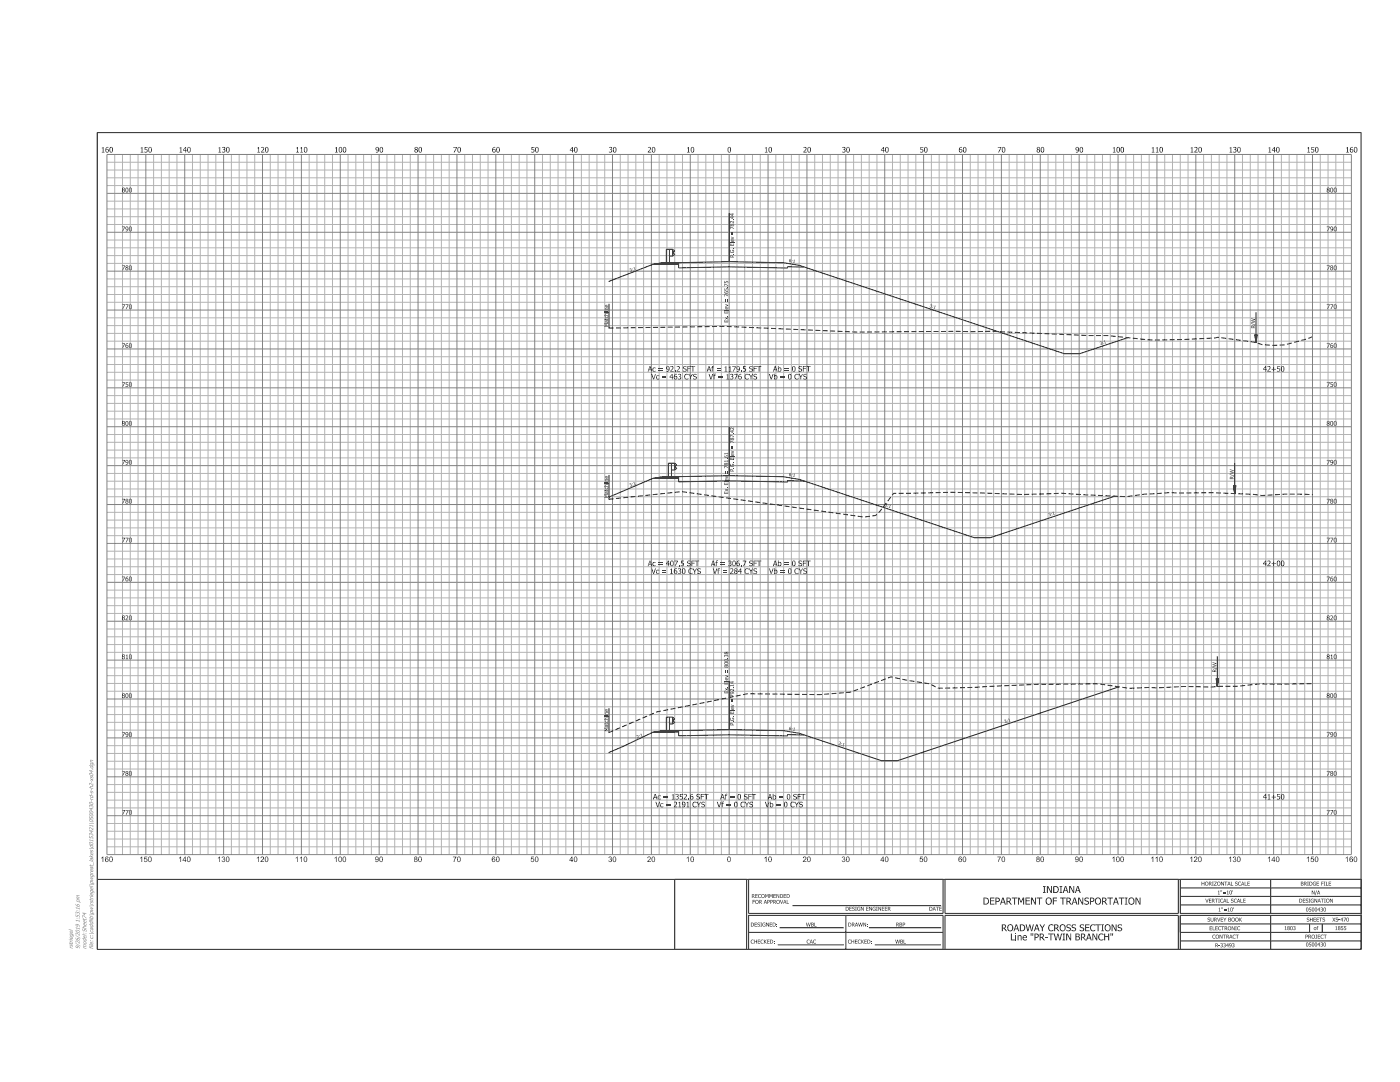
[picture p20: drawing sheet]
<svg xmlns="http://www.w3.org/2000/svg" width="279mm" height="216mm" viewBox="0 0 279 216" stroke-linecap="round" stroke-linejoin="round" font-family="sans-serif">
<g fill="none" stroke="#b2b3b7" stroke-width=".2">
<path d="M21.3 32.4h248.4M21.3 33.9h248.4M21.3 35.5h248.4M21.3 37h248.4M22.9 30.8v139.7M24.4 30.8v139.7M26 30.8v139.7M27.6 30.8v139.7M30.7 30.8v139.7M32.2 30.8v139.7M33.8 30.8v139.7M35.3 30.8v139.7"/>
<path d="M38.4 30.8v139.7M40 30.8v139.7M41.5 30.8v139.7M43.1 30.8v139.7M46.2 30.8v139.7M47.7 30.8v139.7M49.3 30.8v139.7M50.8 30.8v139.7M53.9 30.8v139.7M55.5 30.8v139.7M57 30.8v139.7M58.6 30.8v139.7"/>
<path d="M61.7 30.8v139.7M63.3 30.8v139.7M64.8 30.8v139.7M66.4 30.8v139.7M69.5 30.8v139.7M71 30.8v139.7M72.6 30.8v139.7M74.1 30.8v139.7M77.2 30.8v139.7M78.8 30.8v139.7M80.3 30.8v139.7M81.9 30.8v139.7"/>
<path d="M85 30.8v139.7M86.5 30.8v139.7M88.1 30.8v139.7M89.6 30.8v139.7M92.7 30.8v139.7M94.3 30.8v139.7M95.8 30.8v139.7M97.4 30.8v139.7M100.5 30.8v139.7M102.1 30.8v139.7M103.6 30.8v139.7M105.2 30.8v139.7"/>
<path d="M108.3 30.8v139.7M109.8 30.8v139.7M111.4 30.8v139.7M112.9 30.8v139.7M116 30.8v139.7M117.6 30.8v139.7M119.1 30.8v139.7M120.7 30.8v139.7M123.8 30.8v139.7M125.3 30.8v139.7M126.9 30.8v139.7M128.4 30.8v139.7"/>
<path d="M131.6 30.8v139.7M133.1 30.8v139.7M134.7 30.8v139.7M136.2 30.8v139.7M139.3 30.8v139.7M140.9 30.8v139.7M142.4 30.8v139.7M144 30.8v139.7M147.1 30.8v139.7M148.6 30.8v139.7M150.2 30.8v139.7M151.7 30.8v139.7"/>
<path d="M154.8 30.8v139.7M156.4 30.8v139.7M157.9 30.8v139.7M159.5 30.8v139.7M162.6 30.8v139.7M164.1 30.8v139.7M165.7 30.8v139.7M167.3 30.8v139.7M170.4 30.8v139.7M171.9 30.8v139.7M173.5 30.8v139.7M175 30.8v139.7"/>
<path d="M178.1 30.8v139.7M179.7 30.8v139.7M181.2 30.8v139.7M182.8 30.8v139.7M185.9 30.8v139.7M187.4 30.8v139.7M189 30.8v139.7M190.5 30.8v139.7M193.6 30.8v139.7M195.2 30.8v139.7M196.7 30.8v139.7M198.3 30.8v139.7"/>
<path d="M201.4 30.8v139.7M203 30.8v139.7M204.5 30.8v139.7M206.1 30.8v139.7M209.2 30.8v139.7M210.7 30.8v139.7M212.3 30.8v139.7M213.8 30.8v139.7M216.9 30.8v139.7M218.5 30.8v139.7M220 30.8v139.7M221.6 30.8v139.7"/>
<path d="M224.7 30.8v139.7M226.2 30.8v139.7M227.8 30.8v139.7M229.3 30.8v139.7M232.4 30.8v139.7M234 30.8v139.7M235.5 30.8v139.7M237.1 30.8v139.7M240.2 30.8v139.7M241.8 30.8v139.7M243.3 30.8v139.7M244.9 30.8v139.7"/>
<path d="M248 30.8v139.7M249.5 30.8v139.7M251.1 30.8v139.7M252.6 30.8v139.7M255.7 30.8v139.7M257.3 30.8v139.7M258.8 30.8v139.7M260.4 30.8v139.7M263.5 30.8v139.7M265 30.8v139.7M266.6 30.8v139.7M268.1 30.8v139.7"/>
<path d="M21.3 40.1h248.4M21.3 41.7h248.4M21.3 43.2h248.4M21.3 44.8h248.4M21.3 47.9h248.4M21.3 51h248.4M21.3 49.5h248.4M21.3 52.6h248.4M21.3 55.7h248.4M21.3 57.2h248.4M21.3 58.8h248.4M21.3 60.3h248.4"/>
<path d="M21.3 63.4h248.4M21.3 65h248.4M21.3 66.5h248.4M21.3 68.1h248.4M21.3 71.2h248.4M21.3 72.7h248.4M21.3 74.3h248.4M21.3 75.8h248.4M21.3 78.9h248.4M21.3 82h248.4M21.3 80.5h248.4M21.3 83.6h248.4"/>
<path d="M21.3 86.7h248.4M21.3 88.3h248.4M21.3 89.8h248.4M21.3 91.4h248.4M21.3 94.5h248.4M21.3 96h248.4M21.3 97.6h248.4M21.3 99.1h248.4M21.3 110h248.4M21.3 111.5h248.4M21.3 113.1h248.4M21.3 114.6h248.4"/>
<path d="M21.3 117.7h248.4M21.3 119.3h248.4M21.3 102.2h248.4M21.3 103.8h248.4M21.3 105.3h248.4M21.3 106.9h248.4M21.3 120.9h248.4M21.3 122.4h248.4M21.3 125.5h248.4M21.3 127.1h248.4M21.3 128.6h248.4M21.3 130.2h248.4"/>
<path d="M21.3 133.3h248.4M21.3 134.8h248.4M21.3 136.4h248.4M21.3 137.9h248.4M21.3 141h248.4M21.3 142.6h248.4M21.3 144.1h248.4M21.3 145.7h248.4M21.3 148.8h248.4M21.3 151.9h248.4M21.3 150.3h248.4M21.3 153.4h248.4"/>
<path d="M21.3 156.6h248.4M21.3 158.1h248.4M21.3 159.7h248.4M21.3 161.2h248.4M21.3 164.3h248.4M21.3 165.9h248.4M21.3 167.4h248.4M21.3 169h248.4"/>
</g>
<g fill="none" stroke="#808285" stroke-width=".2">
<path d="M21.3 30.8h248.4v139.7h-248.4zM21.3 38.6h248.4M29.1 30.8v139.7M36.9 30.8v139.7M44.6 30.8v139.7M52.4 30.8v139.7M60.1 30.8v139.7M67.9 30.8v139.7M75.7 30.8v139.7M83.4 30.8v139.7M91.2 30.8v139.7M99 30.8v139.7"/>
<path d="M106.7 30.8v139.7M114.5 30.8v139.7M122.2 30.8v139.7M130 30.8v139.7M137.8 30.8v139.7M145.5 30.8v139.7M153.3 30.8v139.7M161 30.8v139.7M168.8 30.8v139.7M176.6 30.8v139.7M184.3 30.8v139.7M192.1 30.8v139.7"/>
<path d="M199.8 30.8v139.7M207.6 30.8v139.7M215.4 30.8v139.7M223.1 30.8v139.7M230.9 30.8v139.7M238.7 30.8v139.7M246.4 30.8v139.7M254.2 30.8v139.7M261.9 30.8v139.7M21.3 46.3h248.4M21.3 54.1h248.4M21.3 69.6h248.4"/>
<path d="M21.3 77.4h248.4M21.3 61.9h248.4M21.3 85.2h248.4M21.3 92.9h248.4M21.3 100.7h248.4M21.3 116.2h248.4M21.3 108.4h248.4M21.3 139.5h248.4M21.3 131.7h248.4M21.3 124h248.4M21.3 155h248.4M21.3 147.2h248.4"/>
<path d="M21.3 162.8h248.4"/>
</g>
<g fill="#231f20">
<circle cx="145.5" cy="79.6" r=".02"/>
<circle cx="145.5" cy="78.7" r=".02"/>
</g>
<g fill="none" stroke="#231f20" stroke-width=".2">
<path d="M130.2 52.8l1.8-.3 3.4-.1v.3zM130.2 52.8a18.1 18.1 0 0 1 5.2-.4 261 261 0 0 1 21 0l3.1 .5 52.9 17.7h3.1l9.6-3.2M130.2 52.8l-8.7 3.4M130.2 52.8l5.2-.1v.8l10.1-.3 11.7 .3v-.3l3.3 .1M133 49.7h.6v2.8h-.6zM133.6 49.7h.6v1.4h-.6zM134.2 49.7l.5 .4-.5 .3 .5 .4-.5 .3M145.5 42.5v9.7M121.5 60.6v4.9M250.5 66.8l.2 1.6M250.6 66.8l.1 1.6M250.7 62.3v6.1l-.3-1.6h.5l-.2 1.6"/>
<path d="M250.7 66.8v1.6M250.8 66.8l-.1 1.6M250.9 66.8l-.2 1.6M121.5 94.8v4.8M130.2 95.5l1.8-.3 3.4-.1v.3zM130.2 95.5a18.5 18.5 0 0 1 5.2-.4 268.3 268.3 0 0 1 21 0l3.1 .6 35 11.6h3.1l24.9-8.3M130.2 95.5l-8.7 3.7M130.2 95.5l5.2-.1v.7a282.9 282.9 0 0 1 21.8 .1v-.3l3.3 .1M133.4 92.4h.6v2.7h-.6zM134 92.4h.6v1.4h-.6zM134.6 92.4l.5 .4-.5 .3 .5 .4-.5 .3M145.5 85.2v9.7"/>
<path d="M246.2 96.9l.2 1.6M246.3 96.9l.1 1.6M246.4 96.9v1.6M246.4 92.4v6.1l-.2-1.6h.5l-.3 1.6M246.5 96.9l-.1 1.6M246.6 96.9l-.2 1.6M145.5 135.9v9.7M223.3 137l-44.2 14.8h-3.1l-16.5-5.5-3.9-.5a268.1 268.1 0 0 0-20.9 0l-2.7 .1-1.8 .2M242.8 135.4l.1 1.6M242.9 135.4v1.6M242.9 130.9v6.1l-.2-1.6h.5l-.3 1.6M243 135.4l-.1 1.6"/>
<path d="M243.1 135.4l-.2 1.6M121.5 141.3v4.9M130.2 146.1l-8.7 4.1M130.2 146.1l1.8-.2 3.4-.1v.2zM130.2 146.1l5.2-.1v.8a282.9 282.9 0 0 1 21.8 0v-.2l3.3 .1M133 143.1h.6v2.7h-.6zM133.6 143.1h.6v1.4h-.6zM134.2 143.1l.5 .3-.5 .4 .5 .3-.5 .4M19.4 175.5h252.2M134.7 175.5h14.3v13.9h-14.3zM149.4 175.5h38.8v6.8h-38.8zM188.6 175.5h46.6v6.8h-46.6z"/>
<path d="M235.5 175.5h36.1v6.8h-36.1zM235.5 178.9h36.1M235.5 177.2h36.1M253.6 175.5v6.8M149.4 182.7h38.8v6.7h-38.8zM149.4 186h38.8M155.2 188.5h13.2M155.6 185.1h12.8M158.2 180.7h29.6M168.8 182.7v6.7M173.4 185.1h14.4M174.6 188.5h13.2"/>
<path d="M188.6 182.7h46.6v6.7h-46.6zM235.5 182.7h36.1v6.7h-36.1zM235.5 182.7v3.3h36.1M235.5 180.6h36.1M235.5 184.4h36.1M235.5 187.7h36.1M253.6 182.7v6.7M261.4 184.4v1.6M263.9 184.4v1.6"/>
</g>
<path d="M19.4 26.5h252.2v162.9h-252.2z" fill="none" stroke="#231f20" stroke-width=".21"/>
<path d="M121.5 65.5l23.2-.4 26.3 1.2 26.6-.2 19.7 .9a71.4 71.4 0 0 1 11.8 .8 126 126 0 0 0 14-.5l7.3 1a13.3 13.3 0 0 0 8.8-.2l2.7-.9M121.5 99.6l14.5-1.5 36.4 5.1 2.3-.3 .9-.8 2.7-3.7 11.7-.2 5.5 .2a129 129 0 0 0 16.6 0l12.7 .7a102.4 102.4 0 0 1 17-.8l8.4 .3 1.6 .3a63.2 63.2 0 0 1 10.1-.2M121.5 146.2l9.6-4.2 18.1-3.6 14.4 .2 6.1-.5 8.1-3 3.2 .6 4.6 .8 1.6 .8 7.4-.1 12.7-.7h11.9l6.2 .8 3.9-.1 1.6 .1 5.3-.3 5.5 .1 5.3-.2 4.4-.4 10.5-.1" fill="none" stroke="#231f20" stroke-width=".2" stroke-dasharray="1 .5" stroke-linecap="butt"/>
<g fill="#231f20">
<path d="M150.2 179.6h.5l-.4 .1v.2h.4l-.4 .1v.3h-.1z" fill-rule="evenodd"/>
<path d="M150.7 180a.4 .4 0 0 0 .8 0 .4 .4 0 0 0-.8 0zM150.9 179.7a.26 .26 0 0 1 .3 .1 .26 .26 0 0 1 0 .3 .26 .26 0 0 1-.4 0z" fill-rule="evenodd"/>
<path d="M151.5 179.6v.7l.1-.3 .5 .3-.3-.3 .2-.3zM151.6 179.7h.3l-.1 .2-.2 .1z" fill-rule="evenodd"/>
<path d="M152.7 179.6l-.3 .7 .2-.2h.3l.2 .2-.3-.7zM152.7 179.7l.2 .3h-.3z" fill-rule="evenodd"/>
<path d="M153.1 179.6v.7h.1v-.2a.26 .26 0 0 0 .4-.2 .26 .26 0 0 0-.3-.3zM153.2 179.7a.18 .18 0 0 1 .3 .1 .18 .18 0 0 1-.3 .2z" fill-rule="evenodd"/>
<path d="M153.7 179.6v.7h.1v-.2a.26 .26 0 0 0 .4-.2 .26 .26 0 0 0-.3-.3zM153.8 179.7a.18 .18 0 0 1 .3 .1 .18 .18 0 0 1-.3 .2z" fill-rule="evenodd"/>
<path d="M154.3 179.6v.7l.1-.3 .5 .3-.2-.3 .1-.3zM154.4 179.7h.3v.2l-.3 .1z" fill-rule="evenodd"/>
<path d="M154.9 180a.4 .4 0 0 0 .8 0 .4 .4 0 0 0-.8 0zM155.1 179.7a.27 .27 0 0 1 .4 .1 .27 .27 0 0 1-.1 .3 .27 .27 0 0 1-.3 0z" fill-rule="evenodd"/>
<path d="M155.7 179.6l.3 .6 .3-.6-.3 .7h-.1z" fill-rule="evenodd"/>
<path d="M156.6 179.6l-.3 .7 .2-.2h.3l.1 .2-.2-.7zM156.6 179.7l.1 .3h-.2z" fill-rule="evenodd"/>
<path d="M157 179.6l.1 .7h.4h-.5z" fill-rule="evenodd"/>
<path d="M150.1 178.4v.8h.1v-.3l.5 .3-.3-.4 .1-.3zM150.2 178.5h.1a.17 .17 0 0 1 .1 .2 .17 .17 0 0 1-.2 .1z" fill-rule="evenodd"/>
<path d="M150.7 178.4h.5l-.4 .1v.2h.4l-.4 .1v.3l.4 .1h-.5z" fill-rule="evenodd"/>
<path d="M151.4 178.5l.3-.1 .2 .2a.29 .29 0 0 0-.4 0 .29 .29 0 0 0 0 .4 .29 .29 0 0 0 .4 0 .37 .37 0 0 1-.6 .1 .37 .37 0 0 1 .1-.6z" fill-rule="evenodd"/>
<path d="M151.9 178.8a.4 .4 0 0 0 .8 0 .4 .4 0 0 0-.8 0zM152.1 178.6a.27 .27 0 0 1 .4 0 .27 .27 0 0 1-.1 .4 .27 .27 0 0 1-.4-.1z" fill-rule="evenodd"/>
<path d="M152.7 178.4h.2l.2 .4 .1-.4h.2v.8l-.1-.7-.2 .5-.3-.5-.1 .7z" fill-rule="evenodd"/>
<path d="M153.5 178.4h.2l.2 .4 .2-.4h.1v.8h-.1v-.7l-.2 .5-.3-.5-.1 .7z" fill-rule="evenodd"/>
<path d="M154.4 178.4h.4l-.3 .1v.2h.3l-.3 .1v.3l.3 .1h-.4z" fill-rule="evenodd"/>
<path d="M155 178.4h.1l.3 .6 .1-.6v.8l-.4-.7-.1 .7z" fill-rule="evenodd"/>
<path d="M155.7 178.4v.8a.43 .43 0 0 0 .6-.4 .43 .43 0 0 0-.6-.4zM155.8 178.5a.31 .31 0 0 1 .4 .3 .31 .31 0 0 1-.4 .3z" fill-rule="evenodd"/>
<path d="M156.4 178.4h.5l-.4 .1v.2h.4l-.4 .1v.3l.4 .1h-.5z" fill-rule="evenodd"/>
<path d="M157 178.4v.8a.43 .43 0 0 0 .6-.4 .43 .43 0 0 0-.6-.4zM157.1 178.5a.31 .31 0 0 1 .4 .3 .31 .31 0 0 1-.4 .3z" fill-rule="evenodd"/>
<path d="M168.8 180.9v.8a.43 .43 0 0 0 .6-.4 .43 .43 0 0 0-.6-.4zM168.9 181a.31 .31 0 0 1 .4 .3 .31 .31 0 0 1-.4 .3z" fill-rule="evenodd"/>
<path d="M169.5 180.9h.5l-.4 .1v.2h.4l-.4 .1v.3l.4 .1h-.5z" fill-rule="evenodd"/>
<path d="M170.2 181h.3l.1 .1a.19 .19 0 0 0-.3-.2 .19 .19 0 0 0-.1 .3 .19 .19 0 0 0 .2 .1 .25 .25 0 0 1 .1 .4 .25 .25 0 0 1-.4-.2v.1a.19 .19 0 0 0 .3 0 .19 .19 0 0 0 0-.3 .19 .19 0 0 0-.2 0z" fill-rule="evenodd"/>
<path d="M170.7 180.9h.3v.8h-.3z" fill-rule="evenodd"/>
<path d="M171.2 181l.4-.1 .1 .2a.31 .31 0 0 0-.5 .2 .31 .31 0 0 0 .4 .3v-.2l-.2-.1h.3v.4a.41 .41 0 0 1-.6-.1 .41 .41 0 0 1 .1-.6z" fill-rule="evenodd"/>
<path d="M171.8 180.9h.2l.3 .7 .1-.7v.8l-.5-.6-.1 .6z" fill-rule="evenodd"/>
<path d="M172.9 180.9h.4l-.3 .1v.2h.3l-.3 .1v.3l.3 .1h-.4z" fill-rule="evenodd"/>
<path d="M173.5 180.9h.1l.3 .7 .1-.7v.8l-.4-.6-.1 .6z" fill-rule="evenodd"/>
<path d="M174.2 181l.4-.1 .2 .2a.32 .32 0 0 0-.6 .2 .31 .31 0 0 0 .4 .3l-.1-.3h.3v.4a.41 .41 0 0 1-.6-.1 .41 .41 0 0 1 0-.6z" fill-rule="evenodd"/>
<path d="M174.9 180.9h.3v.8h-.3z" fill-rule="evenodd"/>
<path d="M175.3 180.9h.1l.3 .7 .1-.7v.8l-.4-.6-.1 .6z" fill-rule="evenodd"/>
<path d="M176 180.9h.5l-.4 .1v.2h.4l-.4 .1v.3l.4 .1h-.5z" fill-rule="evenodd"/>
<path d="M176.6 180.9h.5l-.4 .1v.2h.3l-.3 .1v.3l.4 .1h-.5z" fill-rule="evenodd"/>
<path d="M177.2 180.9v.8h.1v-.3l.5 .3-.3-.3 .2-.3zM177.3 181h.1a.18 .18 0 0 1 .2 .3 .16 .16 0 0 1-.3 0z" fill-rule="evenodd"/>
<path d="M185.5 180.9v.8a.43 .43 0 0 0 .6-.4 .43 .43 0 0 0-.6-.4zM185.6 181a.31 .31 0 0 1 .4 .3 .31 .31 0 0 1-.4 .3z" fill-rule="evenodd"/>
<path d="M186.4 180.9l-.3 .8 .2-.2h.3l.2 .2-.3-.8zM186.4 181l.2 .4h-.3z" fill-rule="evenodd"/>
<path d="M186.8 180.9h.6l-.3 .1v.7h-.1v-.7z" fill-rule="evenodd"/>
<path d="M187.5 180.9h.4l-.3 .1v.2h.3l-.3 .1v.3l.3 .1h-.4z" fill-rule="evenodd"/>
<path d="M149.9 184.1v.8a.43 .43 0 0 0 .6-.4 .43 .43 0 0 0-.6-.4zM150 184.2a.31 .31 0 0 1 .4 .3 .31 .31 0 0 1-.4 .3z" fill-rule="evenodd"/>
<path d="M150.6 184.1h.5l-.4 .1v.2h.4l-.4 .1v.3l.4 .1h-.5z" fill-rule="evenodd"/>
<path d="M151.2 184.2l.3-.1 .1 .2a.19 .19 0 0 0-.2-.2 .19 .19 0 0 0-.1 .2 .19 .19 0 0 0 .2 .2 .25 .25 0 0 1 0 .4 .25 .25 0 0 1-.4-.2l.1 .1a.19 .19 0 0 0 .3 0 .19 .19 0 0 0 0-.3 .19 .19 0 0 0-.3 0z" fill-rule="evenodd"/>
<path d="M151.8 184.1h.3v.8h-.3z" fill-rule="evenodd"/>
<path d="M152.2 184.2l.4-.1 .2 .2a.31 .31 0 0 0-.6 .1 .32 .32 0 0 0 .5 .4v-.2l-.2-.1h.3v.3a.41 .41 0 0 1-.6 0 .41 .41 0 0 1 0-.6z" fill-rule="evenodd"/>
<path d="M152.9 184.1h.1l.4 .6 .1-.6v.8l-.5-.7-.1 .7z" fill-rule="evenodd"/>
<path d="M153.6 184.1h.5l-.4 .1v.2h.4l-.4 .1v.3l.4 .1h-.5z" fill-rule="evenodd"/>
<path d="M154.2 184.1v.8a.43 .43 0 0 0 .6-.4 .43 .43 0 0 0-.6-.4zM154.3 184.2a.32 .32 0 0 1 .4 .3 .32 .32 0 0 1-.4 .3z" fill-rule="evenodd"/>
<path d="M150 187.5h.4v.2a.29 .29 0 0 0-.4 0 .29 .29 0 0 0 0 .4 .29 .29 0 0 0 .4 0 .38 .38 0 0 1-.6 0 .38 .38 0 0 1 .2-.6z" fill-rule="evenodd"/>
<path d="M150.5 187.5l.1 .3h.4v-.3h.1v.8h-.1v-.4h-.4l-.1 .4z" fill-rule="evenodd"/>
<path d="M151.2 187.5h.5l-.4 .1v.2h.4l-.4 .1v.3l.4 .1h-.5z" fill-rule="evenodd"/>
<path d="M151.9 187.5h.4l.1 .2a.29 .29 0 0 0-.4 0 .29 .29 0 0 0 0 .4 .29 .29 0 0 0 .4 0 .38 .38 0 0 1-.6 0 .38 .38 0 0 1 .1-.6z" fill-rule="evenodd"/>
<path d="M152.5 187.5l.1 .4 .4-.4-.3 .3 .3 .5-.4-.4-.1 .4z" fill-rule="evenodd"/>
<path d="M153.1 187.5h.5l-.4 .1v.2h.4l-.4 .1v.3l.4 .1h-.5z" fill-rule="evenodd"/>
<path d="M153.7 187.5v.8a.43 .43 0 0 0 .6-.4 .43 .43 0 0 0-.6-.4zM153.8 187.6a.31 .31 0 0 1 .4 .3 .31 .31 0 0 1-.4 .3z" fill-rule="evenodd"/>
<path d="M169.3 184.1v.8a.43 .43 0 0 0 .6-.4 .43 .43 0 0 0-.6-.4zM169.4 184.2a.31 .31 0 0 1 .4 .3 .31 .31 0 0 1-.4 .3z" fill-rule="evenodd"/>
<path d="M170 184.1v.8l.1-.3 .5 .3-.2-.4 .1-.1v-.2zM170.1 184.2h.3v.3h-.3z" fill-rule="evenodd"/>
<path d="M170.9 184.1l-.3 .8 .2-.2h.3l.2 .2-.3-.8zM170.9 184.2l.1 .4h-.2z" fill-rule="evenodd"/>
<path d="M171.3 184.1l.2 .7 .2-.7h.1l.1 .7 .3-.7-.2 .8h-.1l-.2-.7-.2 .7z" fill-rule="evenodd"/>
<path d="M172.3 184.1h.1l.3 .6 .1-.6v.8l-.4-.7-.1 .7z" fill-rule="evenodd"/>
<path d="M169.4 187.5h.4v.2a.29 .29 0 0 0-.4 0 .29 .29 0 0 0 0 .4 .29 .29 0 0 0 .4 0 .38 .38 0 0 1-.6 0 .38 .38 0 0 1 .2-.6z" fill-rule="evenodd"/>
<path d="M169.9 187.5l.1 .3h.4v-.3h.1v.8h-.1v-.4h-.4l-.1 .4z" fill-rule="evenodd"/>
<path d="M170.6 187.5h.5l-.4 .1v.2h.4l-.4 .1v.3l.4 .1h-.5z" fill-rule="evenodd"/>
<path d="M171.3 187.5h.4l.1 .2a.29 .29 0 0 0-.4 0 .29 .29 0 0 0 0 .4 .29 .29 0 0 0 .4 0 .38 .38 0 0 1-.6 0 .38 .38 0 0 1 .1-.6z" fill-rule="evenodd"/>
<path d="M171.9 187.5l.1 .4 .4-.4-.3 .3 .3 .5-.4-.4-.1 .4z" fill-rule="evenodd"/>
<path d="M172.5 187.5h.5l-.4 .1v.2h.4l-.4 .1v.3l.4 .1h-.5z" fill-rule="evenodd"/>
<path d="M173.1 187.5v.8a.43 .43 0 0 0 .6-.4 .43 .43 0 0 0-.6-.4zM173.2 187.6a.31 .31 0 0 1 .4 .3 .31 .31 0 0 1-.4 .3z" fill-rule="evenodd"/>
<path d="M241.1 183.2l.4-.1v.2l-.3-.1-.1 .2a.28 .28 0 0 1 .4 .2 .28 .28 0 0 1-.3 .3l-.2-.1a.19 .19 0 0 0 .3 0 .19 .19 0 0 0 0-.3 .19 .19 0 0 0-.2 0z" fill-rule="evenodd"/>
<path d="M241.6 183.1h.1v.5a.18 .18 0 0 0 .2 .2 .18 .18 0 0 0 .2-.2v-.5l.1 .5a.28 .28 0 0 1-.3 .3 .28 .28 0 0 1-.3-.3z" fill-rule="evenodd"/>
<path d="M242.3 183.1v.8h.1v-.3l.5 .3-.3-.4 .2-.1v-.2zM242.4 183.2h.2a.16 .16 0 0 1 .1 .2 .16 .16 0 0 1-.3 .1z" fill-rule="evenodd"/>
<path d="M242.9 183.1l.3 .7 .3-.7-.2 .8z" fill-rule="evenodd"/>
<path d="M243.6 183.1h.5l-.4 .1v.2h.4l-.4 .1v.3l.4 .1h-.5z" fill-rule="evenodd"/>
<path d="M244.1 183.1l.4 .3 .3-.3-.3 .4v.4z" fill-rule="evenodd"/>
<path d="M245.2 183.1v.8h.4l.1-.2-.1-.2v-.3zM245.3 183.2h.2v.2h-.2zM245.3 183.5h.1a.18 .18 0 0 1 .2 .3 .18 .18 0 0 1-.3 0z" fill-rule="evenodd"/>
<path d="M245.7 183.5a.4 .4 0 0 0 .8 0 .4 .4 0 0 0-.8 0zM245.9 183.3a.27 .27 0 0 1 .4 0 .27 .27 0 0 1-.1 .4 .27 .27 0 0 1-.3-.1z" fill-rule="evenodd"/>
<path d="M246.5 183.5a.4 .4 0 0 0 .8 0 .4 .4 0 0 0-.8 0zM246.7 183.3a.26 .26 0 0 1 .3 0 .26 .26 0 0 1 0 .4 .26 .26 0 0 1-.4-.1z" fill-rule="evenodd"/>
<path d="M247.3 183.1l.1 .4 .5-.4-.4 .4 .4 .4-.4-.4-.2 .4z" fill-rule="evenodd"/>
<path d="M242 186.6l.4-.1 .1 .2a.29 .29 0 0 0-.4 0 .29 .29 0 0 0 0 .4 .29 .29 0 0 0 .4 0 .37 .37 0 0 1-.5 .1 .37 .37 0 0 1 0-.6z" fill-rule="evenodd"/>
<path d="M242.6 186.9a.39 .39 0 0 0 .7 0 .39 .39 0 0 0-.7 0zM242.8 186.6a.26 .26 0 0 1 .3 .1 .26 .26 0 0 1 0 .4 .26 .26 0 0 1-.4-.1z" fill-rule="evenodd"/>
<path d="M243.4 186.5h.1l.4 .6 .1-.6v.8l-.5-.7-.1 .7z" fill-rule="evenodd"/>
<path d="M244 186.5h.7l-.3 .1v.7l-.1-.7z" fill-rule="evenodd"/>
<path d="M244.7 186.5v.8l.1-.3 .5 .3-.2-.4 .1-.3zM244.8 186.6l.3 .1v.1l-.3 .1z" fill-rule="evenodd"/>
<path d="M245.6 186.5l-.3 .8 .2-.2h.3l.2 .2-.3-.8zM245.6 186.6l.2 .4h-.3z" fill-rule="evenodd"/>
<path d="M246.1 186.6l.4-.1 .1 .2a.28 .28 0 0 0-.4 0 .28 .28 0 0 0 0 .4 .28 .28 0 0 0 .4 0 .35 .35 0 0 1-.6 .1 .35 .35 0 0 1 0-.5z" fill-rule="evenodd"/>
<path d="M246.6 186.5h.6l-.2 .1v.7h-.1v-.7z" fill-rule="evenodd"/>
<path d="M259.3 179.3v.8a.43 .43 0 0 0 .6-.4 .43 .43 0 0 0-.6-.4zM259.4 179.4a.31 .31 0 0 1 .4 .3 .31 .31 0 0 1-.4 .3z" fill-rule="evenodd"/>
<path d="M260 179.3h.5l-.4 .1v.2h.4l-.4 .1v.3l.4 .1h-.5z" fill-rule="evenodd"/>
<path d="M260.7 179.4h.4v.1l-.3-.1-.1 .2a.28 .28 0 0 1 .4 .2 .28 .28 0 0 1-.3 .3h-.2v-.1a.19 .19 0 0 0 .3 0 .19 .19 0 0 0 0-.3 .19 .19 0 0 0-.2 0z" fill-rule="evenodd"/>
<path d="M261.2 179.3h.3v.8h-.3l.1-.1z" fill-rule="evenodd"/>
<path d="M261.7 179.4l.4-.1 .1 .2a.31 .31 0 0 0-.5 .2 .31 .31 0 0 0 .4 .3v-.2l-.2-.1h.3v.4a.41 .41 0 0 1-.6-.1 .41 .41 0 0 1 .1-.6z" fill-rule="evenodd"/>
<path d="M262.3 179.3h.2l.3 .6 .1-.6v.8l-.5-.7-.1 .7z" fill-rule="evenodd"/>
<path d="M263.2 179.3l-.2 .8 .1-.2h.3l.2 .2-.3-.8zM263.3 179.4l.1 .4h-.3z" fill-rule="evenodd"/>
<path d="M263.6 179.3h.6l-.2 .1v.7l-.1-.7z" fill-rule="evenodd"/>
<path d="M264.3 179.3h.3l-.1 .1 .1 .7h-.3z" fill-rule="evenodd"/>
<path d="M264.6 179.7a.4 .4 0 0 0 .8 0 .4 .4 0 0 0-.8 0zM264.8 179.5a.27 .27 0 0 1 .4 0 .27 .27 0 0 1-.1 .4 .27 .27 0 0 1-.3-.1z" fill-rule="evenodd"/>
<path d="M265.5 179.3h.1l.3 .6 .1-.6v.8l-.5-.7v.7z" fill-rule="evenodd"/>
<path d="M260.9 183.2l.3-.1 .1 .2a.19 .19 0 0 0-.3-.2 .19 .19 0 0 0-.1 .3 .19 .19 0 0 0 .3 .1 .25 .25 0 0 1 0 .4 .25 .25 0 0 1-.4-.2l.1 .1a.19 .19 0 0 0 .2 0 .19 .19 0 0 0 .1-.3 .19 .19 0 0 0-.3 0z" fill-rule="evenodd"/>
<path d="M261.4 183.1l.1 .3h.4v-.3h.1v.8h-.1v-.4h-.4l-.1 .4z" fill-rule="evenodd"/>
<path d="M262.1 183.1h.5l-.3 .1v.2h.3l-.3 .1v.3l.3 .1h-.5z" fill-rule="evenodd"/>
<path d="M262.7 183.1h.5l-.3 .1v.2h.3l-.3 .1v.3l.3 .1h-.5z" fill-rule="evenodd"/>
<path d="M263.3 183.1h.6l-.3 .1v.7h-.1v-.7z" fill-rule="evenodd"/>
<path d="M264 183.2l.4-.1v.2l-.3-.1-.1 .2a.28 .28 0 0 1 .4 .2 .28 .28 0 0 1-.2 .3l-.3-.1h.1a.19 .19 0 0 0 .3 0 .19 .19 0 0 0 0-.3 .19 .19 0 0 0-.3 0z" fill-rule="evenodd"/>
<path d="M262.1 185.3a.3 .3 0 0 0 .6 0 .3 .3 0 0 0-.6 0zM262.2 185.3a.2 .2 0 0 1 .4 0 .2 .2 0 0 1-.4 0z" fill-rule="evenodd"/>
<path d="M262.9 184.8h.2l-.2 .1 .2 .1-.2 .1v.5l-.2-.5z" fill-rule="evenodd"/>
<path d="M260.5 186.5v.8h.1v-.3a.26 .26 0 0 0 .4-.2 .26 .26 0 0 0-.3-.3zM260.6 186.6a.18 .18 0 0 1 .3 .2 .18 .18 0 0 1-.3 .1z" fill-rule="evenodd"/>
<path d="M261.1 186.5v.8h.1v-.3l.5 .3-.2-.4 .1-.3zM261.2 186.6h.2a.16 .16 0 0 1 .1 .2 .16 .16 0 0 1-.3 .1z" fill-rule="evenodd"/>
<path d="M261.7 186.9a.4 .4 0 0 0 .8 0 .4 .4 0 0 0-.8 0zM261.9 186.6a.26 .26 0 0 1 .4 .1 .26 .26 0 0 1-.1 .4 .26 .26 0 0 1-.3-.1z" fill-rule="evenodd"/>
<path d="M262.6 186.5h.2v.7l-.2 .1-.1-.1h.2v-.6z" fill-rule="evenodd"/>
<path d="M263 186.5h.5l-.4 .1v.2h.3l-.3 .1v.3l.4 .1h-.5z" fill-rule="evenodd"/>
<path d="M263.6 186.6l.4-.1 .1 .2a.29 .29 0 0 0-.4 0 .29 .29 0 0 0 0 .4 .29 .29 0 0 0 .4 0 .37 .37 0 0 1-.5 .1 .37 .37 0 0 1 0-.6z" fill-rule="evenodd"/>
<path d="M264.1 186.5h.7l-.3 .1v.7l-.1-.7z" fill-rule="evenodd"/>
<path d="M259.6 175.9v.8h.4l.1-.2-.1-.2 .1-.3zM259.7 176h.2l.1 .2h-.3zM259.7 176.3h.1a.18 .18 0 0 1 .2 .3 .18 .18 0 0 1-.3 0z" fill-rule="evenodd"/>
<path d="M260.3 175.9v.8l.1-.3 .4 .3-.2-.3 .1-.4zM260.4 176l.2 .1v.2h-.2z" fill-rule="evenodd"/>
<path d="M260.9 175.9h.3v.8h-.3z" fill-rule="evenodd"/>
<path d="M261.3 175.9v.8a.43 .43 0 0 0 .6-.4 .43 .43 0 0 0-.6-.4zM261.4 176a.31 .31 0 0 1 .4 .3 .31 .31 0 0 1-.4 .3z" fill-rule="evenodd"/>
<path d="M262.1 176l.4-.1 .1 .2a.31 .31 0 0 0-.5 .2 .31 .31 0 0 0 .4 .3v-.2l-.2-.1h.3v.4a.41 .41 0 0 1-.5-.1 .41 .41 0 0 1 0-.6z" fill-rule="evenodd"/>
<path d="M262.7 175.9h.5l-.3 .1v.2h.3l-.3 .1v.3l.3 .1h-.5z" fill-rule="evenodd"/>
<path d="M263.7 175.9h.4l-.3 .1v.2h.3l-.3 .1v.4z" fill-rule="evenodd"/>
<path d="M264.2 175.9h.3l-.1 .1 .1 .7h-.3z" fill-rule="evenodd"/>
<path d="M264.6 175.9h.1v.7l.4 .1h-.5z" fill-rule="evenodd"/>
<path d="M265.2 175.9h.5l-.4 .1v.2h.3l-.3 .1v.3l.4 .1h-.5z" fill-rule="evenodd"/>
<path d="M196.3 179.1v1.4a.77 .77 0 0 0 1.1-.7 .77 .77 0 0 0-1.1-.7zM196.5 179.3a.56 .56 0 0 1 .7 .5 .56 .56 0 0 1-.7 .5z" fill-rule="evenodd"/>
<path d="M197.6 179.1h.9v.2h-.7v.4h.6v.1h-.6v.5h.7v.2h-.9z" fill-rule="evenodd"/>
<path d="M198.7 179.1v1.4h.1v-.5a.47 .47 0 0 0 .7-.3 .47 .47 0 0 0-.5-.6zM198.8 179.3a.33 .33 0 0 1 .6 .2 .34 .34 0 0 1-.6 .3z" fill-rule="evenodd"/>
<path d="M200 179.1l-.4 1.4h.2l.1-.4h.5l.1 .4h.2l-.4-1.4zM200.2 179.3l.2 .7h-.5z" fill-rule="evenodd"/>
<path d="M200.9 179.1v1.4h.2v-.6h.2l.4 .6h.3l-.5-.6a.41 .41 0 0 0 .2-.5 .41 .41 0 0 0-.5-.3zM201.1 179.3h.1a.27 .27 0 0 1 .4 .2 .27 .27 0 0 1-.4 .3h-.1z" fill-rule="evenodd"/>
<path d="M201.9 179.1h1.2v.2h-.5v1.2h-.2v-1.2h-.5z" fill-rule="evenodd"/>
<path d="M203.2 179.1h.2l.4 .8 .3-.8h.3v1.4h-.2v-1.2l-.4 .8h-.1l-.3-.8v1.2h-.2z" fill-rule="evenodd"/>
<path d="M204.7 179.1h.8v.2h-.6v.4h.6v.1h-.6v.5h.6v.2h-.8z" fill-rule="evenodd"/>
<path d="M205.7 179.1h.3l.6 1.1v-1.1h.1v1.4h-.2l-.6-1.2v1.2h-.2z" fill-rule="evenodd"/>
<path d="M206.9 179.1h1.1v.2h-.5v1.2h-.1v-1.2h-.5z" fill-rule="evenodd"/>
<path d="M208.8 179.3a.69 .69 0 0 0 0 1 .69 .69 0 0 0 1-.1 .69 .69 0 0 0 0-.9 .69 .69 0 0 0-1 0zM209 179.3a.54 .54 0 0 1 .7 .2 .54 .54 0 0 1-.1 .7 .53 .53 0 0 1-.7-.1 .53 .53 0 0 1 .1-.7z" fill-rule="evenodd"/>
<path d="M210.1 179.1h.9v.2h-.7v.4h.6v.1h-.6v.7h-.2z" fill-rule="evenodd"/>
<path d="M211.6 179.1h1.1v.2h-.5v1.2h-.2v-1.2h-.4z" fill-rule="evenodd"/>
<path d="M212.8 179.1v1.4h.2v-.6h.2l.5 .6h.2l-.5-.6a.41 .41 0 0 0 .3-.5 .41 .41 0 0 0-.5-.3zM213 179.3h.2a.3 .3 0 0 1 .3 .4 .3 .3 0 0 1-.5 .1z" fill-rule="evenodd"/>
<path d="M214.3 179.1l-.4 1.4h.2l.1-.4h.5l.2 .4h.1l-.4-1.4zM214.5 179.3l.2 .7h-.5z" fill-rule="evenodd"/>
<path d="M215.2 179.1h.2l.6 1.1v-1.1h.2v1.4h-.2l-.7-1.2v1.2h-.1z" fill-rule="evenodd"/>
<path d="M216.5 179.2l.7-.1 .1 .3a.32 .32 0 0 0-.4-.2 .32 .32 0 0 0-.2 .4l.1 .1a.46 .46 0 0 1 .5 .5 .46 .46 0 0 1-.7 .3l-.2-.1v-.2a.35 .35 0 0 0 .4 .2 .35 .35 0 0 0 .3-.4l-.5-.2a.37 .37 0 0 1-.1-.6z" fill-rule="evenodd"/>
<path d="M217.5 179.1v1.4h.2v-.5a.47 .47 0 0 0 .7-.3 .47 .47 0 0 0-.5-.6zM217.7 179.3a.33 .33 0 0 1 .5 .2 .33 .33 0 0 1-.5 .3z" fill-rule="evenodd"/>
<path d="M218.7 179.3a.69 .69 0 0 0-.1 1 .69 .69 0 0 0 1.1-.1 .69 .69 0 0 0-.1-.9 .69 .69 0 0 0-.9 0zM218.9 179.3a.53 .53 0 0 1 .7 .2 .53 .53 0 0 1-.2 .7 .52 .52 0 0 1-.7-.1 .52 .52 0 0 1 .1-.7z" fill-rule="evenodd"/>
<path d="M220 179.1v1.4h.1v-.6h.3l.4 .6h.2l-.5-.6a.41 .41 0 0 0 .3-.5 .41 .41 0 0 0-.5-.3zM220.1 179.3h.2a.3 .3 0 0 1 .3 .4 .3 .3 0 0 1-.5 .1z" fill-rule="evenodd"/>
<path d="M221 179.1h1.1v.2h-.4v1.2h-.2v-1.2h-.5z" fill-rule="evenodd"/>
<path d="M222.6 179.1l-.5 1.4h.2l.1-.4h.6l.1 .4h.2l-.5-1.4zM222.7 179.3l.2 .7h-.4z" fill-rule="evenodd"/>
<path d="M223.3 179.1h1.1v.2h-.5v1.2h-.2v-1.2h-.4z" fill-rule="evenodd"/>
<path d="M224.5 179.1h.5v.1h-.2v1.2h.2v.1h-.5v-.1h.2v-1.2h-.2z" fill-rule="evenodd"/>
<path d="M225.3 179.3a.69 .69 0 0 0 0 1 .69 .69 0 0 0 1-.1 .69 .69 0 0 0 0-.9 .69 .69 0 0 0-1 0zM225.5 179.3a.54 .54 0 0 1 .7 .2 .54 .54 0 0 1-.1 .7 .53 .53 0 0 1-.7-.1 .53 .53 0 0 1 .1-.7z" fill-rule="evenodd"/>
<path d="M226.6 179.1h.3l.5 1.1v-1.1h.2v1.4h-.2l-.6-1.2v1.2h-.2z" fill-rule="evenodd"/>
<path d="M208.2 176.8h.5v.1h-.2v1.1h.2v.2h-.5v-.2h.1v-1.1h-.1z" fill-rule="evenodd"/>
<path d="M208.9 176.8h.3l.6 1.1v-1.1h.1v1.4h-.2l-.6-1.2v1.2h-.2z" fill-rule="evenodd"/>
<path d="M210.2 176.8v1.4a.77 .77 0 0 0 1.1-.7 .77 .77 0 0 0-1.1-.7zM210.4 177a.56 .56 0 0 1 .7 .5 .56 .56 0 0 1-.7 .5z" fill-rule="evenodd"/>
<path d="M211.5 176.8h.5v.1h-.2v1.1h.2v.2h-.5v-.2h.1v-1.1h-.1z" fill-rule="evenodd"/>
<path d="M212.5 176.8l-.4 1.4h.2l.1-.4h.5l.2 .4h.1l-.4-1.4zM212.7 177l.2 .6h-.5z" fill-rule="evenodd"/>
<path d="M213.4 176.8h.2l.6 1.1v-1.1h.2v1.4h-.2l-.6-1.2v1.2h-.2z" fill-rule="evenodd"/>
<path d="M215 176.8l-.5 1.4h.2l.1-.4h.6l.1 .4h.2l-.5-1.4zM215.1 177l.2 .6h-.4z" fill-rule="evenodd"/>
<path d="M240.6 179.3l.3 .7 .3-.7-.3 .8z" fill-rule="evenodd"/>
<path d="M241.3 179.3h.5l-.4 .1v.2h.3l-.3 .1v.3l.4 .1h-.5z" fill-rule="evenodd"/>
<path d="M241.9 179.3v.8h.1v-.3l.5 .3-.3-.3 .1-.2v-.2zM242 179.4h.1a.16 .16 0 0 1 .1 .3 .16 .16 0 0 1-.2 0z" fill-rule="evenodd"/>
<path d="M242.4 179.3h.7l-.3 .1v.7h-.1v-.7z" fill-rule="evenodd"/>
<path d="M243.1 179.3h.3l-.1 .1 .1 .7h-.3z" fill-rule="evenodd"/>
<path d="M243.6 179.4l.4-.1 .1 .2a.29 .29 0 0 0-.4 0 .29 .29 0 0 0 0 .4 .29 .29 0 0 0 .4 0 .37 .37 0 0 1-.6 .1 .37 .37 0 0 1 .1-.6z" fill-rule="evenodd"/>
<path d="M244.4 179.3l-.3 .8 .2-.2h.3l.2 .2-.3-.8zM244.4 179.4l.2 .4h-.3z" fill-rule="evenodd"/>
<path d="M244.8 179.3h.1v.7l.4 .1h-.5z" fill-rule="evenodd"/>
<path d="M245.7 179.4h.5v.1l-.3-.1-.1 .2a.28 .28 0 0 1 .3 .2 .28 .28 0 0 1-.2 .3h-.2v-.1a.19 .19 0 0 0 .3 0 .19 .19 0 0 0 0-.2 .19 .19 0 0 0-.2-.1z" fill-rule="evenodd"/>
<path d="M246.3 179.4l.4-.1 .1 .2a.29 .29 0 0 0-.4 0 .29 .29 0 0 0 0 .4 .29 .29 0 0 0 .4 0 .37 .37 0 0 1-.5 .1 .37 .37 0 0 1 0-.6z" fill-rule="evenodd"/>
<path d="M247.1 179.3l-.3 .8 .2-.2h.3l.2 .2-.3-.8zM247.2 179.4l.1 .4h-.2z" fill-rule="evenodd"/>
<path d="M247.6 179.3h.1v.7l.3 .1h-.4z" fill-rule="evenodd"/>
<path d="M248.1 179.3h.5l-.4 .1v.2h.4l-.4 .1v.3l.4 .1h-.5z" fill-rule="evenodd"/>
<path d="M145.3 29.5a.58 .58 0 0 0-.1 .6 .58 .58 0 0 0 .5 .3 .6 .6 0 0 0 .2-.6 .6 .6 0 0 0-.5-.5zM145.4 29.5h.1a.46 .46 0 0 1 .3 .4 .46 .46 0 0 1-.3 .4l-.1-.2z" fill-rule="evenodd"/>
<path d="M152.7 29.5l.3-.2v1l.2 .1h-.5l.2-.1v-.7z" fill-rule="evenodd"/>
<path d="M153.5 29.5a.58 .58 0 0 0-.1 .6 .58 .58 0 0 0 .5 .3 .6 .6 0 0 0 .2-.6 .6 .6 0 0 0-.5-.5zM153.6 29.5a.48 .48 0 0 1 .4 .3 .48 .48 0 0 1-.2 .5l-.3-.2z" fill-rule="evenodd"/>
<path d="M160.4 29.4a.42 .42 0 0 1 .5 .2 .42 .42 0 0 1-.3 .6l-.1 .1h.5v.1h-.7l.4-.5a.24 .24 0 0 0 .1-.4 .24 .24 0 0 0-.4 0z" fill-rule="evenodd"/>
<path d="M161.2 29.5a.58 .58 0 0 0-.1 .6 .58 .58 0 0 0 .5 .3 .6 .6 0 0 0 .2-.6 .6 .6 0 0 0-.5-.5zM161.4 29.5a.48 .48 0 0 1 .3 .3 .48 .48 0 0 1-.2 .5l-.2-.2z" fill-rule="evenodd"/>
<path d="M168.1 29.4a.31 .31 0 0 1 .5-.1 .31 .31 0 0 1-.1 .5 .33 .33 0 0 1 .1 .6 .33 .33 0 0 1-.5-.2 .26 .26 0 0 0 .3 .2 .26 .26 0 0 0 .2-.3 .26 .26 0 0 0-.3-.2v-.1a.2 .2 0 0 0 .2-.2 .2 .2 0 0 0-.2-.2 .2 .2 0 0 0-.2 .1z" fill-rule="evenodd"/>
<path d="M169 29.5a.58 .58 0 0 0-.1 .6 .58 .58 0 0 0 .5 .3 .6 .6 0 0 0 .2-.6 .6 .6 0 0 0-.5-.5zM169.1 29.5a.48 .48 0 0 1 .4 .3 .48 .48 0 0 1-.2 .5l-.2-.2z" fill-rule="evenodd"/>
<path d="M176.3 29.3l-.5 .7h.5v.4h.1l.2-.5h-.2v-.6zM176.3 29.5v.4h-.4z" fill-rule="evenodd"/>
<path d="M176.7 29.5a.58 .58 0 0 0-.1 .6 .58 .58 0 0 0 .6 .3 .6 .6 0 0 0 .2-.6 .6 .6 0 0 0-.5-.5zM176.9 29.5a.48 .48 0 0 1 .3 .3 .48 .48 0 0 1-.1 .5l-.3-.2z" fill-rule="evenodd"/>
<path d="M183.7 29.3h.6v.2h-.5v.3a.34 .34 0 0 1 .5 .1 .34 .34 0 0 1-.2 .5 .34 .34 0 0 1-.5-.2 .27 .27 0 0 0 .4 .1 .27 .27 0 0 0 .1-.4 .27 .27 0 0 0-.4 0z" fill-rule="evenodd"/>
<path d="M184.5 29.5a.58 .58 0 0 0-.1 .6 .58 .58 0 0 0 .5 .3 .6 .6 0 0 0 .2-.6 .6 .6 0 0 0-.5-.5zM184.7 29.5a.48 .48 0 0 1 .3 .3 .48 .48 0 0 1-.2 .5l-.2-.2z" fill-rule="evenodd"/>
<path d="M191.6 29.4l-.2 .4a.39 .39 0 0 0 0 .6 .39 .39 0 0 0 .5-.1 .39 .39 0 0 0 0-.5h-.4a.32 .32 0 0 1 .5-.3l-.1-.2zM191.5 30.1a.21 .21 0 0 1 .4 0 .21 .21 0 0 1-.4 0z" fill-rule="evenodd"/>
<path d="M192.3 29.5a.58 .58 0 0 0-.1 .6 .58 .58 0 0 0 .5 .3 .6 .6 0 0 0 .2-.6 .6 .6 0 0 0-.5-.5zM192.4 29.5a.48 .48 0 0 1 .4 .3 .48 .48 0 0 1-.2 .5l-.3-.2z" fill-rule="evenodd"/>
<path d="M199.1 29.3h.7l-.4 1.1h-.2l.5-.9h-.6z" fill-rule="evenodd"/>
<path d="M200 29.5a.58 .58 0 0 0-.1 .6 .58 .58 0 0 0 .5 .3 .6 .6 0 0 0 .2-.6 .6 .6 0 0 0-.5-.5zM200.2 29.5a.48 .48 0 0 1 .3 .3 .48 .48 0 0 1-.2 .5l-.2-.2z" fill-rule="evenodd"/>
<path d="M207 29.4l-.1 .3 .2 .1a.33 .33 0 0 0-.1 .5 .33 .33 0 0 0 .5 0 .33 .33 0 0 0-.1-.5 .31 .31 0 0 0 .1-.4 .31 .31 0 0 0-.5 0zM207 29.6a.2 .2 0 0 1 .4 0 .2 .2 0 0 1-.4 0zM207 30.1a.21 .21 0 0 1 .4 0 .21 .21 0 0 1-.4 0z" fill-rule="evenodd"/>
<path d="M207.8 29.5a.58 .58 0 0 0-.1 .6 .58 .58 0 0 0 .5 .3 .6 .6 0 0 0 .2-.6 .6 .6 0 0 0-.5-.5zM207.9 29.5a.48 .48 0 0 1 .4 .3 .48 .48 0 0 1-.2 .5l-.2-.2z" fill-rule="evenodd"/>
<path d="M214.7 29.4a.35 .35 0 0 0 0 .5 .35 .35 0 0 0 .5 .1 .34 .34 0 0 1-.5 .3v.1a.55 .55 0 0 0 .6-.4 .55 .55 0 0 0-.5-.7zM214.7 29.7a.25 .25 0 0 1 .5 0 .25 .25 0 0 1-.5 0z" fill-rule="evenodd"/>
<path d="M215.5 29.5a.58 .58 0 0 0-.1 .6 .58 .58 0 0 0 .6 .3 .6 .6 0 0 0 .2-.6 .6 .6 0 0 0-.5-.5zM215.7 29.5a.48 .48 0 0 1 .4 .3 .48 .48 0 0 1-.2 .5l-.3-.2z" fill-rule="evenodd"/>
<path d="M222.1 29.5l.3-.2v1l.2 .1h-.5l.2-.1v-.7z" fill-rule="evenodd"/>
<path d="M222.9 29.5a.58 .58 0 0 0-.1 .6 .58 .58 0 0 0 .5 .3 .6 .6 0 0 0 .2-.6 .6 .6 0 0 0-.5-.5zM223 29.5h.1a.46 .46 0 0 1 .3 .4 .46 .46 0 0 1-.3 .4l-.1-.2z" fill-rule="evenodd"/>
<path d="M223.8 29.3a.71 .71 0 0 0 .2 1.1 .56 .56 0 0 0 .4-.6 .56 .56 0 0 0-.6-.5zM223.9 29.5a.48 .48 0 0 1 .3 .3 .48 .48 0 0 1-.2 .5l-.2-.2z" fill-rule="evenodd"/>
<path d="M229.9 29.5l.3-.2v1l.2 .1h-.5l.2-.1v-.7z" fill-rule="evenodd"/>
<path d="M230.7 29.5l.3-.2v1l.2 .1h-.5l.2-.1v-.7z" fill-rule="evenodd"/>
<path d="M231.6 29.3a.71 .71 0 0 0 .1 1.1 .56 .56 0 0 0 .4-.6 .56 .56 0 0 0-.5-.5zM231.6 29.5a.48 .48 0 0 1 .4 .3 .48 .48 0 0 1-.2 .5l-.2-.2z" fill-rule="evenodd"/>
<path d="M237.6 29.5l.4-.2v1l.2 .1h-.6l.2-.1v-.7z" fill-rule="evenodd"/>
<path d="M238.4 29.4a.42 .42 0 0 1 .6 .2 .42 .42 0 0 1-.4 .6l-.1 .1h.5v.1h-.6l.3-.5a.25 .25 0 0 0 .1-.4 .25 .25 0 0 0-.4 0z" fill-rule="evenodd"/>
<path d="M239.3 29.3a.71 .71 0 0 0 .2 1.1 .56 .56 0 0 0 .4-.6 .56 .56 0 0 0-.6-.5zM239.4 29.5a.48 .48 0 0 1 .3 .3 .48 .48 0 0 1-.1 .5l-.3-.2z" fill-rule="evenodd"/>
<path d="M245.4 29.5l.3-.2v1l.2 .1h-.5l.2-.1v-.7z" fill-rule="evenodd"/>
<path d="M246.1 29.4a.31 .31 0 0 1 .5-.1 .31 .31 0 0 1-.1 .5 .33 .33 0 0 1 .1 .6 .33 .33 0 0 1-.5-.2 .26 .26 0 0 0 .3 .2 .26 .26 0 0 0 .2-.3 .26 .26 0 0 0-.3-.2v-.1a.2 .2 0 0 0 .2-.2 .2 .2 0 0 0-.1-.2 .2 .2 0 0 0-.3 .1z" fill-rule="evenodd"/>
<path d="M247.1 29.3a.71 .71 0 0 0 .2 1.1 .56 .56 0 0 0 .3-.6 .56 .56 0 0 0-.5-.5zM247.2 29.5a.48 .48 0 0 1 .3 .3 .48 .48 0 0 1-.2 .5l-.2-.2z" fill-rule="evenodd"/>
<path d="M253.2 29.5l.3-.2v1l.2 .1h-.5l.1-.1v-.7z" fill-rule="evenodd"/>
<path d="M254.3 29.3l-.5 .7h.5v.4h.1l.2-.5h-.2v-.6zM254.3 29.5v.4h-.4z" fill-rule="evenodd"/>
<path d="M254.9 29.3a.71 .71 0 0 0 .1 1.1 .56 .56 0 0 0 .4-.6 .56 .56 0 0 0-.5-.5zM254.9 29.5a.48 .48 0 0 1 .4 .3 .48 .48 0 0 1-.2 .5l-.3-.2z" fill-rule="evenodd"/>
<path d="M260.9 29.5l.3-.2v1l.2 .1h-.5l.2-.1v-.7z" fill-rule="evenodd"/>
<path d="M261.7 29.3h.6v.2h-.5v.3a.34 .34 0 0 1 .5 .2 .34 .34 0 0 1-.2 .4 .34 .34 0 0 1-.5-.2h.1a.26 .26 0 0 0 .3 .1 .26 .26 0 0 0 .1-.4 .26 .26 0 0 0-.4 0z" fill-rule="evenodd"/>
<path d="M262.6 29.3a.71 .71 0 0 0 .2 1.1 .56 .56 0 0 0 .4-.6 .56 .56 0 0 0-.6-.5zM262.7 29.5a.48 .48 0 0 1 .3 .3 .48 .48 0 0 1-.2 .5l-.2-.2z" fill-rule="evenodd"/>
<path d="M268.7 29.5l.3-.2v1l.2 .1h-.5l.2-.1v-.7z" fill-rule="evenodd"/>
<path d="M269.6 29.4l-.2 .4a.39 .39 0 0 0 0 .6 .39 .39 0 0 0 .6-.1 .39 .39 0 0 0 0-.5h-.5a.32 .32 0 0 1 .5-.3l-.1-.2zM269.5 30.1a.22 .22 0 0 1 .4 0 .22 .22 0 0 1-.4 0z" fill-rule="evenodd"/>
<path d="M270.4 29.3a.71 .71 0 0 0 .1 1.1 .56 .56 0 0 0 .4-.6 .56 .56 0 0 0-.5-.5zM270.4 29.5a.48 .48 0 0 1 .4 .3 .48 .48 0 0 1-.2 .5l-.2-.2z" fill-rule="evenodd"/>
<path d="M137.1 29.5l.4-.2v1l.2 .1h-.6l.2-.1v-.7z" fill-rule="evenodd"/>
<path d="M137.9 29.5a.58 .58 0 0 0-.1 .6 .58 .58 0 0 0 .6 .3 .6 .6 0 0 0 .2-.6 .6 .6 0 0 0-.6-.5zM138.1 29.5a.48 .48 0 0 1 .3 .3 .48 .48 0 0 1-.2 .5l-.2-.2z" fill-rule="evenodd"/>
<path d="M129.3 29.4a.42 .42 0 0 1 .6 .2 .42 .42 0 0 1-.3 .6l-.2 .1h.6v.1h-.7l.4-.5a.24 .24 0 0 0 0-.4 .24 .24 0 0 0-.3 0z" fill-rule="evenodd"/>
<path d="M130.2 29.5a.58 .58 0 0 0-.1 .6 .58 .58 0 0 0 .5 .3 .6 .6 0 0 0 .2-.6 .6 .6 0 0 0-.5-.5zM130.3 29.5a.48 .48 0 0 1 .4 .3 .48 .48 0 0 1-.2 .5l-.2-.2z" fill-rule="evenodd"/>
<path d="M121.5 29.4a.31 .31 0 0 1 .5-.1 .31 .31 0 0 1 0 .5 .33 .33 0 0 1 .1 .6 .33 .33 0 0 1-.6-.2 .26 .26 0 0 0 .3 .2 .26 .26 0 0 0 .2-.3 .26 .26 0 0 0-.3-.2v-.1a.2 .2 0 0 0 .2-.2 .2 .2 0 0 0-.1-.2 .2 .2 0 0 0-.3 .1z" fill-rule="evenodd"/>
<path d="M122.4 29.5a.58 .58 0 0 0-.1 .6 .58 .58 0 0 0 .5 .3 .6 .6 0 0 0 .2-.6 .6 .6 0 0 0-.5-.5zM122.6 29.5a.48 .48 0 0 1 .3 .3 .48 .48 0 0 1-.2 .5l-.2-.2z" fill-rule="evenodd"/>
<path d="M114.2 29.3l-.5 .7h.5v.4h.1l.2-.5h-.2v-.6zM114.2 29.5v.4h-.4z" fill-rule="evenodd"/>
<path d="M114.6 29.5a.58 .58 0 0 0 0 .6 .58 .58 0 0 0 .5 .3 .6 .6 0 0 0 .2-.6 .6 .6 0 0 0-.5-.5zM114.8 29.5a.48 .48 0 0 1 .4 .3 .48 .48 0 0 1-.2 .5l-.3-.2z" fill-rule="evenodd"/>
<path d="M106.1 29.3h.6v.2h-.5v.3a.34 .34 0 0 1 .4 .1 .34 .34 0 0 1-.1 .5 .34 .34 0 0 1-.5-.2 .27 .27 0 0 0 .4 .1 .27 .27 0 0 0 .1-.4 .27 .27 0 0 0-.4 0z" fill-rule="evenodd"/>
<path d="M106.9 29.5a.58 .58 0 0 0-.1 .6 .58 .58 0 0 0 .5 .3 .6 .6 0 0 0 .2-.6 .6 .6 0 0 0-.5-.5zM107 29.5a.48 .48 0 0 1 .4 .3 .48 .48 0 0 1-.2 .5l-.2-.2z" fill-rule="evenodd"/>
<path d="M98.4 29.4l-.2 .4a.39 .39 0 0 0 .1 .6 .39 .39 0 0 0 .5-.1 .39 .39 0 0 0 0-.5h-.4a.32 .32 0 0 1 .4-.3l-.1-.2zM98.4 30.1a.21 .21 0 0 1 .4 0 .21 .21 0 0 1-.4 0z" fill-rule="evenodd"/>
<path d="M99.1 29.5a.58 .58 0 0 0-.1 .6 .58 .58 0 0 0 .5 .3 .6 .6 0 0 0 .3-.6 .6 .6 0 0 0-.6-.5zM99.3 29.5a.48 .48 0 0 1 .3 .3 .48 .48 0 0 1-.2 .5l-.2-.2z" fill-rule="evenodd"/>
<path d="M90.5 29.3h.7l-.5 1.1h-.2l.5-.9h-.5z" fill-rule="evenodd"/>
<path d="M91.4 29.5a.58 .58 0 0 0-.1 .6 .58 .58 0 0 0 .5 .3 .6 .6 0 0 0 .2-.6 .6 .6 0 0 0-.5-.5zM91.5 29.5a.48 .48 0 0 1 .4 .3 .48 .48 0 0 1-.2 .5l-.3-.2z" fill-rule="evenodd"/>
<path d="M82.8 29.4l-.1 .3 .2 .1a.33 .33 0 0 0-.1 .5 .33 .33 0 0 0 .5 0 .33 .33 0 0 0-.1-.5 .31 .31 0 0 0 .1-.4 .31 .31 0 0 0-.5 0zM82.9 29.6a.18 .18 0 0 1 .3 0 .18 .18 0 0 1-.3 0zM82.8 30.1a.25 .25 0 0 1 .5 0 .25 .25 0 0 1-.5 0z" fill-rule="evenodd"/>
<path d="M83.6 29.5a.58 .58 0 0 0-.1 .6 .58 .58 0 0 0 .5 .3 .6 .6 0 0 0 .2-.6 .6 .6 0 0 0-.5-.5zM83.8 29.5a.48 .48 0 0 1 .3 .3 .48 .48 0 0 1-.2 .5l-.2-.2z" fill-rule="evenodd"/>
<path d="M75 29.4a.35 .35 0 0 0 0 .5 .35 .35 0 0 0 .5 .1 .34 .34 0 0 1-.5 .3v.1a.55 .55 0 0 0 .6-.4 .55 .55 0 0 0-.5-.7zM75 29.7a.25 .25 0 0 1 .5 0 .25 .25 0 0 1-.5 0z" fill-rule="evenodd"/>
<path d="M75.8 29.5a.58 .58 0 0 0-.1 .6 .58 .58 0 0 0 .6 .3 .6 .6 0 0 0 .2-.6 .6 .6 0 0 0-.5-.5zM76 29.5a.48 .48 0 0 1 .4 .3 .48 .48 0 0 1-.2 .5l-.3-.2z" fill-rule="evenodd"/>
<path d="M66.9 29.5l.3-.2v1l.2 .1h-.5l.2-.1v-.7z" fill-rule="evenodd"/>
<path d="M67.7 29.5a.58 .58 0 0 0-.1 .6 .58 .58 0 0 0 .5 .3 .6 .6 0 0 0 .2-.6 .6 .6 0 0 0-.5-.5zM67.8 29.5a.46 .46 0 0 1 .4 .4 .46 .46 0 0 1-.3 .4l-.2-.2z" fill-rule="evenodd"/>
<path d="M68.6 29.3a.71 .71 0 0 0 .2 1.1 .56 .56 0 0 0 .3-.6 .56 .56 0 0 0-.5-.5zM68.7 29.5a.48 .48 0 0 1 .3 .3 .48 .48 0 0 1-.2 .5l-.2-.2z" fill-rule="evenodd"/>
<path d="M59.1 29.5l.4-.2v1l.2 .1h-.6l.2-.1v-.7z" fill-rule="evenodd"/>
<path d="M59.9 29.5l.4-.2v1l.2 .1h-.6l.2-.1v-.7z" fill-rule="evenodd"/>
<path d="M60.8 29.3a.71 .71 0 0 0 .2 1.1 .56 .56 0 0 0 .4-.6 .56 .56 0 0 0-.6-.5zM60.9 29.5a.48 .48 0 0 1 .3 .3 .48 .48 0 0 1-.2 .5l-.2-.2z" fill-rule="evenodd"/>
<path d="M51.4 29.5l.3-.2v1l.2 .1h-.5l.2-.1v-.7z" fill-rule="evenodd"/>
<path d="M52.1 29.4a.42 .42 0 0 1 .6 .2 .42 .42 0 0 1-.3 .6l-.2 .1h.6v.1h-.7l.4-.5a.25 .25 0 0 0 0-.4 .25 .25 0 0 0-.4 0z" fill-rule="evenodd"/>
<path d="M53.1 29.3a.71 .71 0 0 0 .1 1.1 .56 .56 0 0 0 .4-.6 .56 .56 0 0 0-.5-.5zM53.1 29.5a.48 .48 0 0 1 .4 .3 .48 .48 0 0 1-.2 .5l-.2-.2z" fill-rule="evenodd"/>
<path d="M43.6 29.5l.3-.2v1l.2 .1h-.5l.2-.1v-.7z" fill-rule="evenodd"/>
<path d="M44.3 29.4a.31 .31 0 0 1 .5-.1 .31 .31 0 0 1 0 .5 .33 .33 0 0 1 .1 .6 .33 .33 0 0 1-.6-.2 .26 .26 0 0 0 .3 .2 .26 .26 0 0 0 .2-.3 .26 .26 0 0 0-.3-.2v-.1a.2 .2 0 0 0 .2-.2 .2 .2 0 0 0-.1-.2 .2 .2 0 0 0-.3 .1z" fill-rule="evenodd"/>
<path d="M45.3 29.3a.71 .71 0 0 0 .2 1.1 .56 .56 0 0 0 .3-.6 .56 .56 0 0 0-.5-.5zM45.4 29.5a.48 .48 0 0 1 .3 .3 .48 .48 0 0 1-.2 .5l-.2-.2z" fill-rule="evenodd"/>
<path d="M35.8 29.5l.4-.2v1l.2 .1h-.6l.2-.1v-.7z" fill-rule="evenodd"/>
<path d="M37 29.3l-.5 .7h.5v.4h.1l.2-.5h-.2v-.6zM37 29.5v.4h-.4z" fill-rule="evenodd"/>
<path d="M37.6 29.3a.71 .71 0 0 0 .1 1.1 .56 .56 0 0 0 .4-.6 .56 .56 0 0 0-.5-.5zM37.6 29.5a.48 .48 0 0 1 .4 .3 .48 .48 0 0 1-.2 .5l-.3-.2z" fill-rule="evenodd"/>
<path d="M28.1 29.5l.3-.2v1l.2 .1h-.5l.2-.1v-.7z" fill-rule="evenodd"/>
<path d="M28.9 29.3h.6v.2h-.5v.3a.34 .34 0 0 1 .4 .2 .34 .34 0 0 1-.1 .4 .34 .34 0 0 1-.5-.2 .26 .26 0 0 0 .4 .1 .26 .26 0 0 0 .1-.4 .26 .26 0 0 0-.4 0z" fill-rule="evenodd"/>
<path d="M29.8 29.3a.71 .71 0 0 0 .1 1.1 .56 .56 0 0 0 .4-.6 .56 .56 0 0 0-.5-.5zM29.8 29.5a.44 .44 0 0 1 .3 .4 .44 .44 0 0 1-.3 .4z" fill-rule="evenodd"/>
<path d="M20.3 29.5l.4-.2v1l.1 .1h-.5l.2-.1v-.7z" fill-rule="evenodd"/>
<path d="M21.2 29.4l-.2 .4a.39 .39 0 0 0 .1 .6 .39 .39 0 0 0 .5-.1 .39 .39 0 0 0 0-.5h-.4a.32 .32 0 0 1 .4-.3l-.1-.2zM21.1 30.1a.25 .25 0 0 1 .5 0 .25 .25 0 0 1-.5 0z" fill-rule="evenodd"/>
<path d="M22 29.3a.71 .71 0 0 0 .2 1.1 .56 .56 0 0 0 .4-.6 .56 .56 0 0 0-.6-.5zM22.1 29.5a.44 .44 0 0 1 .3 .4 .44 .44 0 0 1-.3 .4z" fill-rule="evenodd"/>
<path d="M145.3 171a.6 .6 0 0 0-.2 .6 .6 .6 0 0 0 .5 .4 .54 .54 0 0 0 .3-.6 .54 .54 0 0 0-.6-.4zM145.3 171.1l.1-.1a.45 .45 0 0 1 .3 .5 .45 .45 0 0 1-.3 .4z" fill-rule="evenodd"/>
<path d="M152.6 171.2l.4-.3v1.1h-.2v-.9l-.2 .2z" fill-rule="evenodd"/>
<path d="M153.5 171a.6 .6 0 0 0-.2 .6 .6 .6 0 0 0 .5 .4 .54 .54 0 0 0 .3-.6 .54 .54 0 0 0-.6-.4zM153.5 171.1l.1-.1a.45 .45 0 0 1 .3 .5 .45 .45 0 0 1-.3 .4z" fill-rule="evenodd"/>
<path d="M160.3 171a.38 .38 0 0 1 .6 .2 .38 .38 0 0 1-.3 .5l-.2 .2h.5v.1h-.7l.1-.2a.49 .49 0 0 0 .4-.8l-.5 .2z" fill-rule="evenodd"/>
<path d="M161.2 171a.6 .6 0 0 0-.1 .6 .6 .6 0 0 0 .4 .4 .54 .54 0 0 0 .3-.6 .54 .54 0 0 0-.6-.4zM161.3 171.1v-.1a.45 .45 0 0 1 .3 .5 .45 .45 0 0 1-.3 .4z" fill-rule="evenodd"/>
<path d="M168.1 171a.29 .29 0 0 1 .5 0 .29 .29 0 0 1-.1 .4 .34 .34 0 0 1 0 .6 .34 .34 0 0 1-.5-.3h.1a.22 .22 0 0 0 .3 .2 .22 .22 0 0 0 .2-.3 .22 .22 0 0 0-.3-.1v-.1a.19 .19 0 0 0 .2-.2 .19 .19 0 0 0-.2-.2 .19 .19 0 0 0-.2 .2h-.1z" fill-rule="evenodd"/>
<path d="M169 171a.6 .6 0 0 0-.2 .6 .6 .6 0 0 0 .5 .4 .54 .54 0 0 0 .3-.6 .54 .54 0 0 0-.6-.4zM169 171.1l.1-.1a.45 .45 0 0 1 .3 .5 .45 .45 0 0 1-.3 .4z" fill-rule="evenodd"/>
<path d="M176.2 170.9l-.5 .8h.5v.3h.1l.2-.4h-.2v-.7zM176.2 171.1v.5h-.4z" fill-rule="evenodd"/>
<path d="M176.8 171a.6 .6 0 0 0-.2 .6 .6 .6 0 0 0 .5 .4 .54 .54 0 0 0 .3-.6 .54 .54 0 0 0-.6-.4zM176.8 171.1l.1-.1a.45 .45 0 0 1 .3 .5 .45 .45 0 0 1-.3 .4z" fill-rule="evenodd"/>
<path d="M183.6 170.9h.6v.2h-.4l-.1 .2a.36 .36 0 0 1 .5 .2 .36 .36 0 0 1-.2 .5 .36 .36 0 0 1-.5-.3h.2a.23 .23 0 0 0 .3 .1 .23 .23 0 0 0 0-.4 .23 .23 0 0 0-.3 .1h-.2z" fill-rule="evenodd"/>
<path d="M184.5 171a.6 .6 0 0 0-.2 .6 .6 .6 0 0 0 .5 .4 .54 .54 0 0 0 .3-.6 .54 .54 0 0 0-.6-.4zM184.6 171.1v-.1a.45 .45 0 0 1 .3 .5 .45 .45 0 0 1-.3 .4z" fill-rule="evenodd"/>
<path d="M191.4 171a.54 .54 0 0 0-.1 .7 .54 .54 0 0 0 .5 .3 .34 .34 0 0 0 .1-.6 .34 .34 0 0 0-.5 0 .26 .26 0 0 1 .1-.3 .26 .26 0 0 1 .3 0l.2 .1a.32 .32 0 0 0-.3-.3 .32 .32 0 0 0-.3 .1zM191.4 171.7a.25 .25 0 0 1 .5 0 .25 .25 0 0 1-.5 0z" fill-rule="evenodd"/>
<path d="M192.3 171a.6 .6 0 0 0-.2 .6 .6 .6 0 0 0 .5 .4 .54 .54 0 0 0 .3-.6 .54 .54 0 0 0-.6-.4zM192.3 171.1l.1-.1a.45 .45 0 0 1 .3 .5 .45 .45 0 0 1-.3 .4z" fill-rule="evenodd"/>
<path d="M199.1 170.9h.7l-.5 1.1h-.1v-.3l.4-.6h-.5z" fill-rule="evenodd"/>
<path d="M200 171a.6 .6 0 0 0-.1 .6 .6 .6 0 0 0 .4 .4 .54 .54 0 0 0 .3-.6 .54 .54 0 0 0-.6-.4zM200.1 171.1l.1-.1a.45 .45 0 0 1 .3 .5 .45 .45 0 0 1-.4 .4z" fill-rule="evenodd"/>
<path d="M206.9 171v.3l.1 .1a.33 .33 0 0 0-.1 .5 .33 .33 0 0 0 .5 0 .33 .33 0 0 0-.1-.5 .29 .29 0 0 0 .1-.4 .29 .29 0 0 0-.5 0zM207 171.2a.18 .18 0 0 1 .3 0 .18 .18 0 0 1-.3 0zM206.9 171.7a.25 .25 0 0 1 .5 0 .25 .25 0 0 1-.5 0z" fill-rule="evenodd"/>
<path d="M207.8 171a.6 .6 0 0 0-.2 .6 .6 .6 0 0 0 .5 .4 .54 .54 0 0 0 .3-.6 .54 .54 0 0 0-.6-.4zM207.8 171.1l.1-.1a.45 .45 0 0 1 .3 .5 .45 .45 0 0 1-.3 .4z" fill-rule="evenodd"/>
<path d="M214.7 171a.35 .35 0 0 0-.1 .5 .35 .35 0 0 0 .5 0l-.2 .4-.3-.1a.38 .38 0 0 0 .5 .2 .38 .38 0 0 0 .2-.6 .39 .39 0 0 0-.2-.4 .39 .39 0 0 0-.4 0zM214.7 171.3a.23 .23 0 0 1 .4 0 .23 .23 0 0 1-.4 0z" fill-rule="evenodd"/>
<path d="M215.6 171a.6 .6 0 0 0-.2 .6 .6 .6 0 0 0 .5 .4 .54 .54 0 0 0 .3-.6 .54 .54 0 0 0-.6-.4zM215.6 171.1l.1-.1a.45 .45 0 0 1 .3 .5 .45 .45 0 0 1-.3 .4z" fill-rule="evenodd"/>
<path d="M222 171.2l.4-.3v1.1h-.1v-.9l-.3 .2z" fill-rule="evenodd"/>
<path d="M222.9 171a.6 .6 0 0 0-.2 .6 .6 .6 0 0 0 .5 .4 .54 .54 0 0 0 .3-.6 .54 .54 0 0 0-.6-.4zM222.9 171.1l.1-.1a.45 .45 0 0 1 .3 .5 .45 .45 0 0 1-.3 .4z" fill-rule="evenodd"/>
<path d="M223.7 171a.6 .6 0 0 0-.1 .6 .6 .6 0 0 0 .4 .4 .54 .54 0 0 0 .3-.6 .54 .54 0 0 0-.6-.4zM223.8 171.1l.1-.1a.45 .45 0 0 1 .3 .5 .45 .45 0 0 1-.3 .4z" fill-rule="evenodd"/>
<path d="M229.8 171.2l.4-.3v1.1h-.2v-.9l-.2 .2z" fill-rule="evenodd"/>
<path d="M230.6 171.2l.4-.3v1.1h-.1v-.9l-.3 .2z" fill-rule="evenodd"/>
<path d="M231.5 171a.6 .6 0 0 0-.2 .6 .6 .6 0 0 0 .5 .4 .54 .54 0 0 0 .3-.6 .54 .54 0 0 0-.6-.4zM231.6 171.1v-.1a.45 .45 0 0 1 .3 .5 .45 .45 0 0 1-.3 .4z" fill-rule="evenodd"/>
<path d="M237.5 171.2l.4-.3v1.1h-.1v-.9l-.3 .2z" fill-rule="evenodd"/>
<path d="M238.4 171a.38 .38 0 0 1 .5 .2 .38 .38 0 0 1-.3 .5l-.2 .2h.6v.1h-.8l.2-.2a.49 .49 0 0 0 .3-.8l-.4 .2z" fill-rule="evenodd"/>
<path d="M239.3 171a.6 .6 0 0 0-.2 .6 .6 .6 0 0 0 .5 .4 .54 .54 0 0 0 .3-.6 .54 .54 0 0 0-.6-.4zM239.3 171.1l.1-.1a.45 .45 0 0 1 .3 .5 .45 .45 0 0 1-.3 .4z" fill-rule="evenodd"/>
<path d="M245.3 171.2l.4-.3v1.1h-.1v-.9l-.3 .2z" fill-rule="evenodd"/>
<path d="M246.2 171a.29 .29 0 0 1 .4 0 .29 .29 0 0 1-.1 .4 .34 .34 0 0 1 0 .6 .34 .34 0 0 1-.5-.3h.2a.22 .22 0 0 0 .2 .2 .22 .22 0 0 0 .2-.3 .22 .22 0 0 0-.3-.1v-.1a.19 .19 0 0 0 .2-.2 .19 .19 0 0 0-.1-.2 .19 .19 0 0 0-.2 .2h-.2z" fill-rule="evenodd"/>
<path d="M247 171a.6 .6 0 0 0-.1 .6 .6 .6 0 0 0 .4 .4 .54 .54 0 0 0 .3-.6 .54 .54 0 0 0-.6-.4zM247.1 171.1v-.1a.45 .45 0 0 1 .3 .5 .45 .45 0 0 1-.3 .4z" fill-rule="evenodd"/>
<path d="M253 171.2l.4-.3v1.1h-.1v-.9l-.3 .2z" fill-rule="evenodd"/>
<path d="M254.2 170.9l-.5 .8h.5v.3h.1l.2-.4h-.2v-.7zM254.2 171.1v.5h-.3z" fill-rule="evenodd"/>
<path d="M254.8 171a.6 .6 0 0 0-.2 .6 .6 .6 0 0 0 .5 .4 .54 .54 0 0 0 .3-.6 .54 .54 0 0 0-.6-.4zM254.8 171.1l.1-.1a.45 .45 0 0 1 .3 .5 .45 .45 0 0 1-.3 .4z" fill-rule="evenodd"/>
<path d="M260.8 171.2l.4-.3v1.1h-.1v-.9l-.3 .2z" fill-rule="evenodd"/>
<path d="M261.7 170.9h.5v.2h-.4l-.1 .2a.36 .36 0 0 1 .5 .2 .36 .36 0 0 1-.2 .5 .36 .36 0 0 1-.5-.3h.2a.23 .23 0 0 0 .3 .1 .23 .23 0 0 0 .1-.4 .23 .23 0 0 0-.4 .1h-.1z" fill-rule="evenodd"/>
<path d="M262.6 171a.6 .6 0 0 0-.2 .6 .6 .6 0 0 0 .5 .4 .54 .54 0 0 0 .3-.6 .54 .54 0 0 0-.6-.4zM262.6 171.1l.1-.1a.45 .45 0 0 1 .3 .5 .45 .45 0 0 1-.3 .4z" fill-rule="evenodd"/>
<path d="M268.6 171.2l.4-.3v1.1h-.2v-.9l-.2 .2z" fill-rule="evenodd"/>
<path d="M269.4 171a.54 .54 0 0 0-.1 .7 .54 .54 0 0 0 .6 .3 .34 .34 0 0 0 .1-.6 .34 .34 0 0 0-.6 0 .26 .26 0 0 1 .1-.3 .26 .26 0 0 1 .3 0l.2 .1a.32 .32 0 0 0-.2-.3 .32 .32 0 0 0-.4 .1zM269.5 171.7a.24 .24 0 0 1 .4 0 .24 .24 0 0 1-.4 0z" fill-rule="evenodd"/>
<path d="M270.3 171a.6 .6 0 0 0-.2 .6 .6 .6 0 0 0 .5 .4 .54 .54 0 0 0 .3-.6 .54 .54 0 0 0-.6-.4zM270.4 171.1v-.1a.45 .45 0 0 1 .3 .5 .45 .45 0 0 1-.3 .4z" fill-rule="evenodd"/>
<path d="M137 171.2l.4-.3v1.1h-.1v-.9l-.3 .2z" fill-rule="evenodd"/>
<path d="M138 171a.6 .6 0 0 0-.2 .6 .6 .6 0 0 0 .5 .4 .54 .54 0 0 0 .2-.6 .54 .54 0 0 0-.5-.4zM138 171.1l.1-.1a.45 .45 0 0 1 .3 .5 .45 .45 0 0 1-.3 .4z" fill-rule="evenodd"/>
<path d="M129.3 171a.38 .38 0 0 1 .6 .2 .38 .38 0 0 1-.3 .5l-.2 .2h.5v.1h-.7l.1-.2a.49 .49 0 0 0 .3-.8l-.4 .2z" fill-rule="evenodd"/>
<path d="M130.2 171a.6 .6 0 0 0-.2 .6 .6 .6 0 0 0 .5 .4 .54 .54 0 0 0 .3-.6 .54 .54 0 0 0-.6-.4zM130.2 171.1l.1-.1a.45 .45 0 0 1 .3 .5 .45 .45 0 0 1-.3 .4z" fill-rule="evenodd"/>
<path d="M121.5 171a.29 .29 0 0 1 .5 0 .29 .29 0 0 1-.1 .4 .34 .34 0 0 1 0 .6 .34 .34 0 0 1-.5-.3h.2a.22 .22 0 0 0 .2 .2 .22 .22 0 0 0 .2-.3 .22 .22 0 0 0-.3-.1v-.1a.19 .19 0 0 0 .2-.2 .19 .19 0 0 0-.1-.2 .19 .19 0 0 0-.2 .2h-.2z" fill-rule="evenodd"/>
<path d="M122.4 171a.6 .6 0 0 0-.1 .6 .6 .6 0 0 0 .4 .4 .54 .54 0 0 0 .3-.6 .54 .54 0 0 0-.6-.4zM122.5 171.1v-.1a.45 .45 0 0 1 .3 .5 .45 .45 0 0 1-.3 .4z" fill-rule="evenodd"/>
<path d="M114.1 170.9l-.5 .8h.5v.3h.1l.2-.4h-.2v-.7zM114.1 171.1v.5h-.3z" fill-rule="evenodd"/>
<path d="M114.7 171a.6 .6 0 0 0-.2 .6 .6 .6 0 0 0 .5 .4 .54 .54 0 0 0 .3-.6 .54 .54 0 0 0-.6-.4zM114.7 171.1l.1-.1a.45 .45 0 0 1 .3 .5 .45 .45 0 0 1-.3 .4z" fill-rule="evenodd"/>
<path d="M106 170.9h.6v.2h-.5v.2a.36 .36 0 0 1 .5 .2 .36 .36 0 0 1-.2 .5 .36 .36 0 0 1-.5-.3h.1a.23 .23 0 0 0 .4 .1 .23 .23 0 0 0 0-.4 .23 .23 0 0 0-.3 .1h-.2z" fill-rule="evenodd"/>
<path d="M106.9 171a.6 .6 0 0 0-.2 .6 .6 .6 0 0 0 .5 .4 .54 .54 0 0 0 .3-.6 .54 .54 0 0 0-.6-.4zM107 171.1v-.1a.45 .45 0 0 1 .3 .5 .45 .45 0 0 1-.3 .4z" fill-rule="evenodd"/>
<path d="M98.3 171a.54 .54 0 0 0-.2 .7 .54 .54 0 0 0 .6 .3 .34 .34 0 0 0 .1-.6 .34 .34 0 0 0-.5 0 .26 .26 0 0 1 0-.3 .26 .26 0 0 1 .4 0l.1 .1a.32 .32 0 0 0-.2-.3 .32 .32 0 0 0-.3 .1zM98.3 171.7a.25 .25 0 0 1 .5 0 .25 .25 0 0 1-.5 0z" fill-rule="evenodd"/>
<path d="M99.1 171a.6 .6 0 0 0-.1 .6 .6 .6 0 0 0 .4 .4 .54 .54 0 0 0 .3-.6 .54 .54 0 0 0-.6-.4zM99.2 171.1l.1-.1a.45 .45 0 0 1 .3 .5 .45 .45 0 0 1-.3 .4z" fill-rule="evenodd"/>
<path d="M90.4 170.9h.7l-.4 1.1h-.2l.1-.3 .3-.6h-.5z" fill-rule="evenodd"/>
<path d="M91.4 171a.6 .6 0 0 0-.2 .6 .6 .6 0 0 0 .5 .4 .54 .54 0 0 0 .3-.6 .54 .54 0 0 0-.6-.4zM91.4 171.1l.1-.1a.45 .45 0 0 1 .3 .5 .45 .45 0 0 1-.3 .4z" fill-rule="evenodd"/>
<path d="M82.8 171l-.1 .3 .1 .1a.33 .33 0 0 0-.1 .5 .33 .33 0 0 0 .5 0 .33 .33 0 0 0-.1-.5 .29 .29 0 0 0 .1-.4 .29 .29 0 0 0-.4 0zM82.8 171.2a.18 .18 0 0 1 .3 0 .18 .18 0 0 1-.3 0zM82.8 171.7a.22 .22 0 0 1 .4 0 .22 .22 0 0 1-.4 0z" fill-rule="evenodd"/>
<path d="M83.6 171a.6 .6 0 0 0-.1 .6 .6 .6 0 0 0 .4 .4 .54 .54 0 0 0 .3-.6 .54 .54 0 0 0-.6-.4zM83.7 171.1v-.1a.45 .45 0 0 1 .3 .5 .45 .45 0 0 1-.3 .4z" fill-rule="evenodd"/>
<path d="M75 171a.35 .35 0 0 0-.1 .5 .35 .35 0 0 0 .5 0l-.2 .4-.3-.1a.38 .38 0 0 0 .5 .2 .38 .38 0 0 0 .2-.6 .39 .39 0 0 0-.2-.4 .39 .39 0 0 0-.4 0zM75 171.3a.23 .23 0 0 1 .4 0 .23 .23 0 0 1-.4 0z" fill-rule="evenodd"/>
<path d="M75.9 171a.6 .6 0 0 0-.2 .6 .6 .6 0 0 0 .5 .4 .54 .54 0 0 0 .3-.6 .54 .54 0 0 0-.6-.4zM75.9 171.1l.1-.1a.45 .45 0 0 1 .3 .5 .45 .45 0 0 1-.3 .4z" fill-rule="evenodd"/>
<path d="M66.8 171.2l.4-.3v1.1h-.2v-.9l-.2 .2z" fill-rule="evenodd"/>
<path d="M67.7 171a.6 .6 0 0 0-.2 .6 .6 .6 0 0 0 .5 .4 .54 .54 0 0 0 .3-.6 .54 .54 0 0 0-.6-.4zM67.7 171.1l.1-.1a.45 .45 0 0 1 .3 .5 .45 .45 0 0 1-.3 .4z" fill-rule="evenodd"/>
<path d="M68.5 171a.6 .6 0 0 0-.1 .6 .6 .6 0 0 0 .4 .4 .54 .54 0 0 0 .3-.6 .54 .54 0 0 0-.6-.4zM68.6 171.1v-.1a.45 .45 0 0 1 .3 .5 .45 .45 0 0 1-.3 .4z" fill-rule="evenodd"/>
<path d="M59 171.2l.4-.3v1.1h-.1v-.9l-.3 .2z" fill-rule="evenodd"/>
<path d="M59.9 171.2l.4-.3v1.1h-.2v-.9l-.2 .2z" fill-rule="evenodd"/>
<path d="M60.8 171a.6 .6 0 0 0-.2 .6 .6 .6 0 0 0 .5 .4 .54 .54 0 0 0 .3-.6 .54 .54 0 0 0-.6-.4zM60.8 171.1l.1-.1a.45 .45 0 0 1 .3 .5 .45 .45 0 0 1-.3 .4z" fill-rule="evenodd"/>
<path d="M51.3 171.2l.4-.3v1.1h-.2v-.9l-.2 .2z" fill-rule="evenodd"/>
<path d="M52.1 171a.38 .38 0 0 1 .6 .2 .38 .38 0 0 1-.3 .5l-.2 .2h.5v.1h-.7l.1-.2a.49 .49 0 0 0 .3-.8l-.4 .2z" fill-rule="evenodd"/>
<path d="M53 171a.6 .6 0 0 0-.2 .6 .6 .6 0 0 0 .5 .4 .54 .54 0 0 0 .3-.6 .54 .54 0 0 0-.6-.4zM53 171.1l.1-.1a.45 .45 0 0 1 .3 .5 .45 .45 0 0 1-.3 .4z" fill-rule="evenodd"/>
<path d="M43.5 171.2l.4-.3v1.1h-.1v-.9l-.3 .2z" fill-rule="evenodd"/>
<path d="M44.4 171a.29 .29 0 0 1 .4 0 .29 .29 0 0 1-.1 .4 .34 .34 0 0 1 .1 .6 .34 .34 0 0 1-.6-.3h.2a.22 .22 0 0 0 .2 .2 .22 .22 0 0 0 .2-.3 .22 .22 0 0 0-.3-.1v-.1a.19 .19 0 0 0 .3-.2 .19 .19 0 0 0-.2-.2 .19 .19 0 0 0-.2 .2h-.2z" fill-rule="evenodd"/>
<path d="M45.2 171a.6 .6 0 0 0-.1 .6 .6 .6 0 0 0 .4 .4 .54 .54 0 0 0 .3-.6 .54 .54 0 0 0-.6-.4zM45.3 171.1l.1-.1a.45 .45 0 0 1 .3 .5 .45 .45 0 0 1-.3 .4z" fill-rule="evenodd"/>
<path d="M35.7 171.2l.4-.3v1.1h-.1v-.9l-.3 .2z" fill-rule="evenodd"/>
<path d="M36.9 170.9l-.5 .8h.5v.3h.1l.2-.4h-.2v-.7zM36.9 171.1v.5h-.3z" fill-rule="evenodd"/>
<path d="M37.5 171a.6 .6 0 0 0-.2 .6 .6 .6 0 0 0 .5 .4 .54 .54 0 0 0 .3-.6 .54 .54 0 0 0-.6-.4zM37.5 171.1l.1-.1a.45 .45 0 0 1 .3 .5 .45 .45 0 0 1-.3 .4z" fill-rule="evenodd"/>
<path d="M28 171.2l.4-.3v1.1h-.2v-.9l-.2 .2z" fill-rule="evenodd"/>
<path d="M28.8 170.9h.6v.2h-.4l-.1 .2a.36 .36 0 0 1 .5 .2 .36 .36 0 0 1-.2 .5 .36 .36 0 0 1-.5-.3h.2a.23 .23 0 0 0 .3 .1 .23 .23 0 0 0 0-.4 .23 .23 0 0 0-.3 .1h-.2z" fill-rule="evenodd"/>
<path d="M29.7 171a.6 .6 0 0 0-.2 .6 .6 .6 0 0 0 .5 .4 .54 .54 0 0 0 .3-.6 .54 .54 0 0 0-.6-.4zM29.8 171.1v-.1a.45 .45 0 0 1 .3 .5 .45 .45 0 0 1-.3 .4z" fill-rule="evenodd"/>
<path d="M20.2 171.2l.4-.3v1.1h-.1v-.9l-.3 .2z" fill-rule="evenodd"/>
<path d="M21.1 171a.54 .54 0 0 0-.2 .7 .54 .54 0 0 0 .6 .3 .34 .34 0 0 0 .1-.6 .34 .34 0 0 0-.5 0 .26 .26 0 0 1 0-.3 .26 .26 0 0 1 .4 0l.1 .1a.32 .32 0 0 0-.2-.3 .32 .32 0 0 0-.3 .1zM21.1 171.7a.25 .25 0 0 1 .5 0 .25 .25 0 0 1-.5 0z" fill-rule="evenodd"/>
<path d="M22 171a.6 .6 0 0 0-.2 .6 .6 .6 0 0 0 .5 .4 .54 .54 0 0 0 .3-.6 .54 .54 0 0 0-.6-.4zM22 171.1l.1-.1a.45 .45 0 0 1 .3 .5 .45 .45 0 0 1-.3 .4z" fill-rule="evenodd"/>
<path d="M239.8 175.9h.1v.3h.4v-.3h.1v.8h-.1v-.4h-.4v.4h-.1z" fill-rule="evenodd"/>
<path d="M240.5 176.3a.39 .39 0 0 0 .7 0 .39 .39 0 0 0-.7 0zM240.7 176.1a.26 .26 0 0 1 .3 0 .26 .26 0 0 1-.1 .4 .26 .26 0 0 1-.3 0z" fill-rule="evenodd"/>
<path d="M241.3 175.9v.8h.1v-.3l.5 .3-.3-.3 .1-.2v-.2zM241.4 176h.1a.16 .16 0 0 1 .1 .3 .16 .16 0 0 1-.2 0z" fill-rule="evenodd"/>
<path d="M241.9 175.9h.3v.8h-.3z" fill-rule="evenodd"/>
<path d="M242.3 175.9h.5l-.4 .7 .4 .1h-.5l.4-.7z" fill-rule="evenodd"/>
<path d="M242.9 176.3a.39 .39 0 0 0 .7 0 .39 .39 0 0 0-.7 0zM243.1 176.1a.26 .26 0 0 1 .3 0 .26 .26 0 0 1 0 .4 .26 .26 0 0 1-.4 0z" fill-rule="evenodd"/>
<path d="M243.7 175.9h.1l.4 .7v-.7v.8l-.4-.7-.1 .7z" fill-rule="evenodd"/>
<path d="M244.3 175.9h.6l-.2 .1v.7h-.1v-.7z" fill-rule="evenodd"/>
<path d="M245.2 175.9l-.3 .8 .2-.2h.3l.2 .2-.3-.8zM245.3 176l.1 .4h-.3z" fill-rule="evenodd"/>
<path d="M245.7 175.9h.1v.7l.3 .1h-.4z" fill-rule="evenodd"/>
<path d="M246.6 176l.3-.1 .1 .2a.18 .18 0 0 0-.2-.2 .18 .18 0 0 0-.2 .3 .18 .18 0 0 0 .3 .1 .25 .25 0 0 1 0 .4 .25 .25 0 0 1-.4-.2l.1 .1a.19 .19 0 0 0 .2 0 .19 .19 0 0 0 .1-.2 .19 .19 0 0 0-.3-.1z" fill-rule="evenodd"/>
<path d="M247.2 176l.4-.1 .1 .2a.29 .29 0 0 0-.4 0 .29 .29 0 0 0 0 .4 .29 .29 0 0 0 .4 0 .35 .35 0 0 1-.6 .1 .35 .35 0 0 1 0-.5z" fill-rule="evenodd"/>
<path d="M247.9 175.9l-.2 .8 .2-.2h.3l.1 .2-.2-.8zM248 176l.1 .4h-.2z" fill-rule="evenodd"/>
<path d="M248.4 175.9l.1 .7 .4 .1h-.5z" fill-rule="evenodd"/>
<path d="M248.9 175.9h.5l-.4 .1v.2h.4l-.4 .1v.3l.4 .1h-.5z" fill-rule="evenodd"/>
<path d="M24.3 161.6h.6l-.4 1h-.1l.4-.9h-.5z" fill-rule="evenodd"/>
<path d="M25 161.6h.6l-.4 1h-.1l.4-.9h-.5z" fill-rule="evenodd"/>
<path d="M25.9 161.6a.5 .5 0 0 0-.2 .6 .5 .5 0 0 0 .5 .4 .5 .5 0 0 0 .2-.6 .5 .5 0 0 0-.5-.4zM25.9 161.8a.37 .37 0 0 1 .4 .3 .37 .37 0 0 1-.3 .4l-.1-.2z" fill-rule="evenodd"/>
<path d="M24.3 153.9h.6l-.4 .9h-.1l.4-.8h-.5z" fill-rule="evenodd"/>
<path d="M25.1 153.9v.3l.1 .1a.28 .28 0 0 0-.1 .4 .28 .28 0 0 0 .4 0 .28 .28 0 0 0 0-.4 .26 .26 0 0 0 0-.4 .26 .26 0 0 0-.4 0zM25.2 154.1a.16 .16 0 0 1 .3 0 .16 .16 0 0 1-.3 0zM25.1 154.5a.2 .2 0 0 1 .4 0 .2 .2 0 0 1-.4 0z" fill-rule="evenodd"/>
<path d="M25.9 153.9a.5 .5 0 0 0-.2 .5 .5 .5 0 0 0 .5 .4 .5 .5 0 0 0 .2-.6 .5 .5 0 0 0-.5-.3zM25.9 154a.37 .37 0 0 1 .4 .3 .37 .37 0 0 1-.3 .4l-.1-.2z" fill-rule="evenodd"/>
<path d="M24.3 146.1h.6l-.4 .9h-.1l.4-.8h-.5z" fill-rule="evenodd"/>
<path d="M25.1 146.2a.3 .3 0 0 0 0 .4 .3 .3 0 0 0 .4 0l-.1 .3h-.3v.1a.47 .47 0 0 0 .5-.4 .47 .47 0 0 0-.4-.5zM25.1 146.4a.2 .2 0 0 1 .4 0 .2 .2 0 0 1-.4 0z" fill-rule="evenodd"/>
<path d="M25.9 146.1a.5 .5 0 0 0-.2 .6 .5 .5 0 0 0 .5 .3 .5 .5 0 0 0 .2-.5 .5 .5 0 0 0-.5-.4zM25.9 146.3a.37 .37 0 0 1 .4 .3 .37 .37 0 0 1-.3 .4l-.1-.3z" fill-rule="evenodd"/>
<path d="M24.4 138.4v.2l.1 .2a.28 .28 0 0 0-.1 .4 .28 .28 0 0 0 .4 0 .28 .28 0 0 0 0-.4 .27 .27 0 0 0 0-.4 .27 .27 0 0 0-.4 0zM24.5 138.6a.16 .16 0 0 1 .3 0 .16 .16 0 0 1-.3 0zM24.4 139a.2 .2 0 0 1 .4 0 .2 .2 0 0 1-.4 0z" fill-rule="evenodd"/>
<path d="M25.1 138.4l-.1 .6 .2 .3a.46 .46 0 0 0 .4-.5 .46 .46 0 0 0-.4-.4zM25.2 138.5a.38 .38 0 0 1 .3 .3 .38 .38 0 0 1-.3 .4z" fill-rule="evenodd"/>
<path d="M25.9 138.4a.5 .5 0 0 0-.2 .5 .5 .5 0 0 0 .5 .4 .5 .5 0 0 0 .2-.6 .5 .5 0 0 0-.5-.3zM25.9 138.5a.37 .37 0 0 1 .4 .3 .37 .37 0 0 1-.3 .4l-.1-.2z" fill-rule="evenodd"/>
<path d="M24.4 130.6v.3l.1 .1a.28 .28 0 0 0-.1 .4 .28 .28 0 0 0 .4 .1 .28 .28 0 0 0 0-.5 .27 .27 0 0 0 0-.4 .27 .27 0 0 0-.4 0zM24.5 130.8a.16 .16 0 0 1 .3 0 .16 .16 0 0 1-.3 0zM24.4 131.3a.2 .2 0 0 1 .4 0 .2 .2 0 0 1-.4 0z" fill-rule="evenodd"/>
<path d="M25.1 130.7l.3-.1v.8l.2 .1h-.5l.2-.1v-.6z" fill-rule="evenodd"/>
<path d="M25.9 130.6a.5 .5 0 0 0-.2 .5 .5 .5 0 0 0 .5 .4 .5 .5 0 0 0 .2-.5 .5 .5 0 0 0-.5-.4zM25.9 130.7a.37 .37 0 0 1 .4 .3 .37 .37 0 0 1-.3 .4l-.1-.2z" fill-rule="evenodd"/>
<path d="M24.4 122.9v.2l.1 .2a.28 .28 0 0 0-.1 .4 .28 .28 0 0 0 .4 0 .28 .28 0 0 0 0-.4 .27 .27 0 0 0 0-.4 .27 .27 0 0 0-.4 0zM24.5 123a.16 .16 0 0 1 .3 0 .16 .16 0 0 1-.3 0zM24.4 123.5a.2 .2 0 0 1 .4 0 .2 .2 0 0 1-.4 0z" fill-rule="evenodd"/>
<path d="M25.1 122.9a.36 .36 0 0 1 .5 .2 .36 .36 0 0 1-.3 .4l-.1 .2h.4v.1h-.6l.4-.5a.2 .2 0 0 0 0-.3 .2 .2 0 0 0-.3 0z" fill-rule="evenodd"/>
<path d="M25.9 122.8a.5 .5 0 0 0-.2 .6 .5 .5 0 0 0 .5 .3 .5 .5 0 0 0 .2-.5 .5 .5 0 0 0-.5-.4zM25.9 123a.37 .37 0 0 1 .4 .3 .37 .37 0 0 1-.3 .4l-.1-.2z" fill-rule="evenodd"/>
<path d="M252.5 158.4l-.4 .8h.4v.3h.2l.1-.5h-.1v-.6zM252.5 158.6v.4h-.3z" fill-rule="evenodd"/>
<path d="M253 158.6l.3-.2v1l.2 .1h-.5l.2-.1v-.7z" fill-rule="evenodd"/>
<path d="M254.1 158.6h.2v.4h.3v.1h-.3v.4h-.2v-.4h-.3v-.1h.3z" fill-rule="evenodd"/>
<path d="M254.9 158.4h.6v.2h-.5v.3a.34 .34 0 0 1 .5 .1 .34 .34 0 0 1-.2 .5 .34 .34 0 0 1-.5-.2h.1a.27 .27 0 0 0 .3 .1 .27 .27 0 0 0 .1-.4 .27 .27 0 0 0-.4 0z" fill-rule="evenodd"/>
<path d="M255.7 158.6a.58 .58 0 0 0-.1 .6 .58 .58 0 0 0 .5 .3 .71 .71 0 0 0-.1-1.1zM255.9 158.6a.48 .48 0 0 1 .3 .3 .48 .48 0 0 1-.2 .5l-.2-.2z" fill-rule="evenodd"/>
<path d="M264.8 161.6h.6l-.4 1h-.2l.5-.9h-.5z" fill-rule="evenodd"/>
<path d="M265.5 161.6h.6l-.4 1h-.2l.5-.9h-.5z" fill-rule="evenodd"/>
<path d="M266.2 161.7v.6l.1 .3a.46 .46 0 0 0 .5-.5 .46 .46 0 0 0-.5-.5zM266.4 161.7a.37 .37 0 0 1 .2 .4 .37 .37 0 0 1-.2 .4z" fill-rule="evenodd"/>
<path d="M264.8 153.9h.6l-.4 .9h-.2l.5-.8h-.5z" fill-rule="evenodd"/>
<path d="M265.6 153.9l-.1 .3 .1 .1a.28 .28 0 0 0-.1 .4 .28 .28 0 0 0 .5 0 .28 .28 0 0 0-.1-.4 .27 .27 0 0 0 .1-.4 .27 .27 0 0 0-.4 0zM265.6 154.1a.16 .16 0 0 1 .3 0 .16 .16 0 0 1-.3 0zM265.6 154.5a.18 .18 0 0 1 .3 0 .18 .18 0 0 1-.3 0z" fill-rule="evenodd"/>
<path d="M266.2 154v.6l.1 .2a.46 .46 0 0 0 .5-.5 .46 .46 0 0 0-.5-.4zM266.4 154a.37 .37 0 0 1 .2 .3 .37 .37 0 0 1-.2 .4z" fill-rule="evenodd"/>
<path d="M264.8 146.1h.6l-.4 .9h-.2l.5-.8h-.5z" fill-rule="evenodd"/>
<path d="M265.5 146.2l.1 .4h.3v.3h-.4v.1a.47 .47 0 0 0 .6-.4 .47 .47 0 0 0-.5-.5zM265.6 146.4a.2 .2 0 0 1 .4 0 .2 .2 0 0 1-.4 0z" fill-rule="evenodd"/>
<path d="M266.2 146.2v.6l.1 .2a.46 .46 0 0 0 .5-.4 .46 .46 0 0 0-.5-.5zM266.4 146.2a.37 .37 0 0 1 .2 .4 .37 .37 0 0 1-.2 .3z" fill-rule="evenodd"/>
<path d="M264.9 138.4l-.1 .2 .1 .2a.28 .28 0 0 0-.1 .4 .28 .28 0 0 0 .5 0 .28 .28 0 0 0-.1-.4 .26 .26 0 0 0 .1-.4 .26 .26 0 0 0-.4 0zM264.9 138.6a.16 .16 0 0 1 .3 0 .16 .16 0 0 1-.3 0zM264.9 139a.18 .18 0 0 1 .3 0 .18 .18 0 0 1-.3 0z" fill-rule="evenodd"/>
<path d="M265.5 138.4v.6l.1 .3a.46 .46 0 0 0 .5-.5 .46 .46 0 0 0-.5-.4zM265.7 138.5a.37 .37 0 0 1 .2 .3 .37 .37 0 0 1-.2 .4z" fill-rule="evenodd"/>
<path d="M266.2 138.4v.6l.1 .3a.46 .46 0 0 0 .5-.5 .46 .46 0 0 0-.5-.4zM266.4 138.5a.37 .37 0 0 1 .2 .3 .37 .37 0 0 1-.2 .4z" fill-rule="evenodd"/>
<path d="M264.9 130.6l-.1 .3 .1 .1a.28 .28 0 0 0-.1 .4 .28 .28 0 0 0 .5 .1 .28 .28 0 0 0-.1-.5 .26 .26 0 0 0 .1-.4 .26 .26 0 0 0-.4 0zM264.9 130.8a.16 .16 0 0 1 .3 0 .16 .16 0 0 1-.3 0zM264.9 131.3a.18 .18 0 0 1 .3 0 .18 .18 0 0 1-.3 0z" fill-rule="evenodd"/>
<path d="M265.6 130.7l.3-.1v.8l.1 .1h-.4l.1-.1v-.6z" fill-rule="evenodd"/>
<path d="M266.2 130.7v.6l.1 .2a.46 .46 0 0 0 .5-.4 .46 .46 0 0 0-.5-.5zM266.4 130.7a.37 .37 0 0 1 .2 .4 .37 .37 0 0 1-.2 .3z" fill-rule="evenodd"/>
<path d="M264.9 122.9l-.1 .2 .1 .2a.28 .28 0 0 0-.1 .4 .28 .28 0 0 0 .5 0 .28 .28 0 0 0-.1-.4 .26 .26 0 0 0 .1-.4 .26 .26 0 0 0-.4 0zM264.9 123a.16 .16 0 0 1 .3 0 .16 .16 0 0 1-.3 0zM264.9 123.5a.18 .18 0 0 1 .3 0 .18 .18 0 0 1-.3 0z" fill-rule="evenodd"/>
<path d="M265.5 122.9a.36 .36 0 0 1 .5 .2 .36 .36 0 0 1-.3 .4l-.1 .2h.5v.1h-.6l.3-.5a.21 .21 0 0 0 .1-.3 .21 .21 0 0 0-.4 0z" fill-rule="evenodd"/>
<path d="M266.2 122.9v.6l.1 .2a.46 .46 0 0 0 .5-.4 .46 .46 0 0 0-.5-.5zM266.4 122.9a.37 .37 0 0 1 .2 .4 .37 .37 0 0 1-.2 .3z" fill-rule="evenodd"/>
<path d="M24.3 115.1h.6l-.4 .9h-.1l.4-.8h-.5z" fill-rule="evenodd"/>
<path d="M25.2 115.1a.43 .43 0 0 0-.2 .6 .43 .43 0 0 0 .5 .2 .3 .3 0 0 0 .1-.4 .3 .3 0 0 0-.4 0v-.3h.4v-.1zM25.1 115.7a.2 .2 0 0 1 .4 0 .2 .2 0 0 1-.4 0z" fill-rule="evenodd"/>
<path d="M25.9 115.1a.5 .5 0 0 0-.2 .5 .5 .5 0 0 0 .5 .4 .5 .5 0 0 0 .2-.6 .5 .5 0 0 0-.5-.3zM25.9 115.2a.37 .37 0 0 1 .4 .3 .37 .37 0 0 1-.3 .4l-.1-.2z" fill-rule="evenodd"/>
<path d="M24.3 107.3h.6l-.4 .9h-.1l.4-.8h-.5z" fill-rule="evenodd"/>
<path d="M25 107.3h.6l-.4 .9h-.1l.4-.8h-.5z" fill-rule="evenodd"/>
<path d="M25.9 107.3a.5 .5 0 0 0-.2 .6 .5 .5 0 0 0 .5 .3 .5 .5 0 0 0 .2-.5 .5 .5 0 0 0-.5-.4zM25.9 107.4a.37 .37 0 0 1 .4 .4 .37 .37 0 0 1-.3 .4l-.1-.3z" fill-rule="evenodd"/>
<path d="M24.3 99.5h.6l-.4 1h-.1l.4-.8h-.5z" fill-rule="evenodd"/>
<path d="M25.1 99.6v.2l.1 .2a.28 .28 0 0 0-.1 .4 .28 .28 0 0 0 .4 0 .28 .28 0 0 0 0-.4 .26 .26 0 0 0 0-.4 .26 .26 0 0 0-.4 0zM25.2 99.8a.16 .16 0 0 1 .3 0 .16 .16 0 0 1-.3 0zM25.1 100.2a.2 .2 0 0 1 .4 0 .2 .2 0 0 1-.4 0z" fill-rule="evenodd"/>
<path d="M25.9 99.6a.5 .5 0 0 0-.2 .5 .5 .5 0 0 0 .5 .4 .5 .5 0 0 0 .2-.6 .5 .5 0 0 0-.5-.3zM25.9 99.7a.37 .37 0 0 1 .4 .3 .37 .37 0 0 1-.3 .4l-.1-.2z" fill-rule="evenodd"/>
<path d="M24.3 91.8h.6l-.4 .9h-.1l.4-.8h-.5z" fill-rule="evenodd"/>
<path d="M25.1 91.9a.3 .3 0 0 0 0 .4 .3 .3 0 0 0 .4 0l-.1 .2-.3 .1v.1a.47 .47 0 0 0 .5-.4 .47 .47 0 0 0-.4-.5zM25.1 92.1a.2 .2 0 0 1 .4 0 .2 .2 0 0 1-.4 0z" fill-rule="evenodd"/>
<path d="M25.9 91.8a.5 .5 0 0 0-.2 .5 .5 .5 0 0 0 .5 .4 .5 .5 0 0 0 .2-.5 .5 .5 0 0 0-.5-.4zM25.9 91.9a.37 .37 0 0 1 .4 .3 .37 .37 0 0 1-.3 .4l-.1-.2z" fill-rule="evenodd"/>
<path d="M24.4 84.1v.2l.1 .2a.28 .28 0 0 0-.1 .4 .28 .28 0 0 0 .4 0 .28 .28 0 0 0 0-.4 .27 .27 0 0 0 0-.4 .27 .27 0 0 0-.4 0zM24.5 84.2a.16 .16 0 0 1 .3 0 .16 .16 0 0 1-.3 0zM24.4 84.7a.2 .2 0 0 1 .4 0 .2 .2 0 0 1-.4 0z" fill-rule="evenodd"/>
<path d="M25.1 84.1l-.1 .6 .2 .2a.46 .46 0 0 0 .4-.4 .46 .46 0 0 0-.4-.5zM25.2 84.1a.38 .38 0 0 1 .3 .4 .38 .38 0 0 1-.3 .3z" fill-rule="evenodd"/>
<path d="M25.9 84a.5 .5 0 0 0-.2 .6 .5 .5 0 0 0 .5 .3 .5 .5 0 0 0 .2-.5 .5 .5 0 0 0-.5-.4zM25.9 84.2a.37 .37 0 0 1 .4 .3 .37 .37 0 0 1-.3 .4l-.1-.2z" fill-rule="evenodd"/>
<path d="M252.5 111.9l-.4 .7h.4v.4h.2l.1-.5h-.1v-.6zM252.5 112v.5h-.3z" fill-rule="evenodd"/>
<path d="M252.9 111.9a.42 .42 0 0 1 .6 .3 .42 .42 0 0 1-.3 .5l-.1 .1h.5v.2h-.7l.4-.6a.25 .25 0 0 0 .1-.4 .25 .25 0 0 0-.4 .1z" fill-rule="evenodd"/>
<path d="M254.1 112.1h.2v.3h.3v.1h-.3v.4h-.2v-.4h-.3v-.1h.3z" fill-rule="evenodd"/>
<path d="M255 111.9a.71 .71 0 0 0 .2 1.1 .62 .62 0 0 0 .3-.6 .62 .62 0 0 0-.3-.5zM255 112h.1a.44 .44 0 0 1 .3 .4 .44 .44 0 0 1-.3 .4z" fill-rule="evenodd"/>
<path d="M255.7 112a.58 .58 0 0 0-.1 .6 .58 .58 0 0 0 .5 .4 .71 .71 0 0 0-.1-1.1zM255.9 112a.48 .48 0 0 1 .3 .4 .48 .48 0 0 1-.2 .5l-.2-.2z" fill-rule="evenodd"/>
<path d="M264.8 115.1h.6l-.4 .9h-.2l.5-.8h-.5z" fill-rule="evenodd"/>
<path d="M265.6 115.1a.45 .45 0 0 0-.2 .6 .45 .45 0 0 0 .5 .3 .3 .3 0 0 0 .1-.5 .3 .3 0 0 0-.4 0l.1-.3h.3v-.1zM265.6 115.7a.19 .19 0 0 1 .3 0 .19 .19 0 0 1-.3 0z" fill-rule="evenodd"/>
<path d="M266.2 115.2v.5l.1 .3a.46 .46 0 0 0 .5-.5 .46 .46 0 0 0-.5-.4zM266.4 115.2a.37 .37 0 0 1 .2 .3 .37 .37 0 0 1-.2 .4z" fill-rule="evenodd"/>
<path d="M264.8 107.3h.6l-.4 .9h-.2l.5-.8h-.5z" fill-rule="evenodd"/>
<path d="M265.5 107.3h.6l-.4 .9h-.2l.5-.8h-.5z" fill-rule="evenodd"/>
<path d="M266.2 107.4v.6l.1 .2a.46 .46 0 0 0 .5-.4 .46 .46 0 0 0-.5-.5zM266.4 107.4a.37 .37 0 0 1 .2 .4 .37 .37 0 0 1-.2 .3z" fill-rule="evenodd"/>
<path d="M264.8 99.5h.6l-.4 1h-.2l.5-.8h-.5z" fill-rule="evenodd"/>
<path d="M265.6 99.6l-.1 .2 .1 .2a.28 .28 0 0 0-.1 .4 .28 .28 0 0 0 .5 0 .28 .28 0 0 0-.1-.4 .27 .27 0 0 0 .1-.4 .27 .27 0 0 0-.4 0zM265.6 99.8a.16 .16 0 0 1 .3 0 .16 .16 0 0 1-.3 0zM265.6 100.2a.18 .18 0 0 1 .3 0 .18 .18 0 0 1-.3 0z" fill-rule="evenodd"/>
<path d="M266.2 99.6v.6l.1 .3a.46 .46 0 0 0 .5-.5 .46 .46 0 0 0-.5-.4zM266.4 99.7a.37 .37 0 0 1 .2 .3 .37 .37 0 0 1-.2 .4z" fill-rule="evenodd"/>
<path d="M264.8 91.8h.6l-.4 .9h-.2l.5-.8h-.5z" fill-rule="evenodd"/>
<path d="M265.5 91.9l.1 .4h.3v.2l-.4 .1v.1a.47 .47 0 0 0 .6-.4 .47 .47 0 0 0-.5-.5zM265.6 92.1a.2 .2 0 0 1 .4 0 .2 .2 0 0 1-.4 0z" fill-rule="evenodd"/>
<path d="M266.2 91.9v.6l.1 .2a.46 .46 0 0 0 .5-.5 .46 .46 0 0 0-.5-.4zM266.4 91.9a.37 .37 0 0 1 .2 .3 .37 .37 0 0 1-.2 .4z" fill-rule="evenodd"/>
<path d="M264.9 84.1l-.1 .2 .1 .2a.28 .28 0 0 0-.1 .4 .28 .28 0 0 0 .5 0 .28 .28 0 0 0-.1-.4 .26 .26 0 0 0 .1-.4 .26 .26 0 0 0-.4 0zM264.9 84.2a.16 .16 0 0 1 .3 0 .16 .16 0 0 1-.3 0zM264.9 84.7a.18 .18 0 0 1 .3 0 .18 .18 0 0 1-.3 0z" fill-rule="evenodd"/>
<path d="M265.5 84.1v.6l.1 .2a.46 .46 0 0 0 .5-.4 .46 .46 0 0 0-.5-.5zM265.7 84.1a.37 .37 0 0 1 .2 .4 .37 .37 0 0 1-.2 .3z" fill-rule="evenodd"/>
<path d="M266.2 84.1v.6l.1 .2a.46 .46 0 0 0 .5-.4 .46 .46 0 0 0-.5-.5zM266.4 84.1a.37 .37 0 0 1 .2 .4 .37 .37 0 0 1-.2 .3z" fill-rule="evenodd"/>
<path d="M24.3 76.3h.6l-.4 .9h-.1l.4-.8h-.5z" fill-rule="evenodd"/>
<path d="M25.1 76.3h.5v.1h-.4v.2a.3 .3 0 0 1 .4 .2 .3 .3 0 0 1-.2 .4 .3 .3 0 0 1-.3-.2 .23 .23 0 0 0 .3 .1 .23 .23 0 0 0 0-.4 .23 .23 0 0 0-.3 0z" fill-rule="evenodd"/>
<path d="M25.9 76.3a.5 .5 0 0 0-.2 .5 .5 .5 0 0 0 .5 .4 .5 .5 0 0 0 .2-.6 .5 .5 0 0 0-.5-.3zM25.9 76.4a.37 .37 0 0 1 .4 .3 .37 .37 0 0 1-.3 .4l-.1-.2z" fill-rule="evenodd"/>
<path d="M24.3 68.5h.6l-.4 .9h-.1l.4-.8h-.5z" fill-rule="evenodd"/>
<path d="M25.2 68.6a.43 .43 0 0 0-.2 .5 .43 .43 0 0 0 .5 .3 .3 .3 0 0 0 .1-.5 .3 .3 0 0 0-.4 0v-.2l.4-.1v-.1zM25.1 69.1a.2 .2 0 0 1 .4 0 .2 .2 0 0 1-.4 0z" fill-rule="evenodd"/>
<path d="M25.9 68.5a.5 .5 0 0 0-.2 .6 .5 .5 0 0 0 .5 .3 .5 .5 0 0 0 .2-.5 .5 .5 0 0 0-.5-.4zM25.9 68.6a.37 .37 0 0 1 .4 .3 .37 .37 0 0 1-.3 .4l-.1-.2z" fill-rule="evenodd"/>
<path d="M24.3 60.7h.6l-.4 1h-.1l.4-.9h-.5z" fill-rule="evenodd"/>
<path d="M25 60.7h.6l-.4 1h-.1l.4-.9h-.5z" fill-rule="evenodd"/>
<path d="M25.9 60.7a.5 .5 0 0 0-.2 .6 .5 .5 0 0 0 .5 .4 .5 .5 0 0 0 .2-.6 .5 .5 0 0 0-.5-.4zM25.9 60.9a.37 .37 0 0 1 .4 .3 .37 .37 0 0 1-.3 .4l-.1-.2z" fill-rule="evenodd"/>
<path d="M24.3 53h.6l-.4 .9h-.1l.4-.8h-.5z" fill-rule="evenodd"/>
<path d="M25.1 53v.3l.1 .1a.28 .28 0 0 0-.1 .4 .28 .28 0 0 0 .4 0 .28 .28 0 0 0 0-.4 .26 .26 0 0 0 0-.4 .26 .26 0 0 0-.4 0zM25.2 53.2a.16 .16 0 0 1 .3 0 .16 .16 0 0 1-.3 0zM25.1 53.6a.2 .2 0 0 1 .4 0 .2 .2 0 0 1-.4 0z" fill-rule="evenodd"/>
<path d="M25.9 53a.5 .5 0 0 0-.2 .5 .5 .5 0 0 0 .5 .4 .5 .5 0 0 0 .2-.6 .5 .5 0 0 0-.5-.3zM25.9 53.1a.37 .37 0 0 1 .4 .3 .37 .37 0 0 1-.3 .4l-.1-.2z" fill-rule="evenodd"/>
<path d="M24.3 45.2h.6l-.4 1h-.1l.4-.9h-.5z" fill-rule="evenodd"/>
<path d="M25.1 45.3a.3 .3 0 0 0 0 .4 .3 .3 0 0 0 .4 0l-.1 .3h-.3v.2a.47 .47 0 0 0 .5-.5 .47 .47 0 0 0-.4-.5zM25.1 45.5a.2 .2 0 0 1 .4 0 .2 .2 0 0 1-.4 0z" fill-rule="evenodd"/>
<path d="M25.9 45.2a.5 .5 0 0 0-.2 .6 .5 .5 0 0 0 .5 .3 .5 .5 0 0 0 .2-.5 .5 .5 0 0 0-.5-.4zM25.9 45.4a.37 .37 0 0 1 .4 .3 .37 .37 0 0 1-.3 .4l-.1-.2z" fill-rule="evenodd"/>
<path d="M24.4 37.5v.2l.1 .2a.28 .28 0 0 0-.1 .4 .28 .28 0 0 0 .4 0 .28 .28 0 0 0 0-.4 .27 .27 0 0 0 0-.4 .27 .27 0 0 0-.4 0zM24.5 37.7a.16 .16 0 0 1 .3 0 .16 .16 0 0 1-.3 0zM24.4 38.1a.2 .2 0 0 1 .4 0 .2 .2 0 0 1-.4 0z" fill-rule="evenodd"/>
<path d="M25.1 37.6l-.1 .5 .2 .3a.46 .46 0 0 0 .4-.5 .46 .46 0 0 0-.4-.4zM25.2 37.6a.38 .38 0 0 1 .3 .3 .38 .38 0 0 1-.3 .4z" fill-rule="evenodd"/>
<path d="M25.9 37.5a.5 .5 0 0 0-.2 .5 .5 .5 0 0 0 .5 .4 .5 .5 0 0 0 .2-.6 .5 .5 0 0 0-.5-.3zM25.9 37.6a.37 .37 0 0 1 .4 .3 .37 .37 0 0 1-.3 .4l-.1-.2z" fill-rule="evenodd"/>
<path d="M252.5 73.1l-.4 .7h.4v.4h.2l.1-.5h-.1v-.6zM252.5 73.2v.5h-.3z" fill-rule="evenodd"/>
<path d="M252.9 73.1a.42 .42 0 0 1 .6 .3 .42 .42 0 0 1-.3 .5l-.1 .1h.5v.2h-.7l.4-.6a.25 .25 0 0 0 .1-.4 .25 .25 0 0 0-.4 .1z" fill-rule="evenodd"/>
<path d="M254.1 73.3h.2v.3h.3v.1h-.3v.4h-.2v-.4h-.3v-.1h.3z" fill-rule="evenodd"/>
<path d="M254.9 73.1h.6v.1h-.5v.3a.34 .34 0 0 1 .5 .2 .34 .34 0 0 1-.2 .4 .34 .34 0 0 1-.5-.1h.1a.27 .27 0 0 0 .3 0 .27 .27 0 0 0 .1-.4 .27 .27 0 0 0-.4 0z" fill-rule="evenodd"/>
<path d="M255.7 73.2a.58 .58 0 0 0-.1 .6 .58 .58 0 0 0 .5 .3 .71 .71 0 0 0-.1-1.1zM255.9 73.2a.48 .48 0 0 1 .3 .4 .48 .48 0 0 1-.2 .5l-.2-.2z" fill-rule="evenodd"/>
<path d="M264.8 76.3h.6l-.4 .9h-.2l.5-.8h-.5z" fill-rule="evenodd"/>
<path d="M265.5 76.3h.5v.1h-.3v.2a.29 .29 0 0 1 .3 .2 .29 .29 0 0 1-.1 .4 .29 .29 0 0 1-.4-.2 .23 .23 0 0 0 .4 .1 .23 .23 0 0 0 0-.4 .23 .23 0 0 0-.4 0z" fill-rule="evenodd"/>
<path d="M266.2 76.4v.5l.1 .3a.46 .46 0 0 0 .5-.5 .46 .46 0 0 0-.5-.4zM266.4 76.4a.37 .37 0 0 1 .2 .3 .37 .37 0 0 1-.2 .4z" fill-rule="evenodd"/>
<path d="M264.8 68.5h.6l-.4 .9h-.2l.5-.8h-.5z" fill-rule="evenodd"/>
<path d="M265.6 68.6a.45 .45 0 0 0-.2 .5 .45 .45 0 0 0 .5 .3 .3 .3 0 0 0 .1-.4 .3 .3 0 0 0-.4-.1l.1-.2 .3-.1v-.1zM265.6 69.1a.19 .19 0 0 1 .3 0 .19 .19 0 0 1-.3 0z" fill-rule="evenodd"/>
<path d="M266.2 68.6v.6l.1 .2a.46 .46 0 0 0 .5-.4 .46 .46 0 0 0-.5-.5zM266.4 68.6a.37 .37 0 0 1 .2 .4 .37 .37 0 0 1-.2 .3z" fill-rule="evenodd"/>
<path d="M264.8 60.7h.6l-.4 1h-.2l.5-.9h-.5z" fill-rule="evenodd"/>
<path d="M265.5 60.7h.6l-.4 1h-.2l.5-.9h-.5z" fill-rule="evenodd"/>
<path d="M266.2 60.8v.6l.1 .3a.46 .46 0 0 0 .5-.5 .46 .46 0 0 0-.5-.5zM266.4 60.8a.37 .37 0 0 1 .2 .4 .37 .37 0 0 1-.2 .4z" fill-rule="evenodd"/>
<path d="M264.8 53h.6l-.4 .9h-.2l.5-.8h-.5z" fill-rule="evenodd"/>
<path d="M265.6 53l-.1 .3 .1 .1a.28 .28 0 0 0-.1 .4 .28 .28 0 0 0 .5 0 .28 .28 0 0 0-.1-.4 .27 .27 0 0 0 .1-.4 .27 .27 0 0 0-.4 0zM265.6 53.2a.16 .16 0 0 1 .3 0 .16 .16 0 0 1-.3 0zM265.6 53.6a.18 .18 0 0 1 .3 0 .18 .18 0 0 1-.3 0z" fill-rule="evenodd"/>
<path d="M266.2 53.1v.6l.1 .2a.46 .46 0 0 0 .5-.5 .46 .46 0 0 0-.5-.4zM266.4 53.1a.37 .37 0 0 1 .2 .3 .37 .37 0 0 1-.2 .4z" fill-rule="evenodd"/>
<path d="M264.8 45.2h.6l-.4 1h-.2l.5-.9h-.5z" fill-rule="evenodd"/>
<path d="M265.5 45.3l.1 .5 .3-.1v.3h-.4v.2a.47 .47 0 0 0 .6-.5 .47 .47 0 0 0-.5-.5zM265.6 45.5a.2 .2 0 0 1 .4 0 .2 .2 0 0 1-.4 0z" fill-rule="evenodd"/>
<path d="M266.2 45.3v.6l.1 .2a.46 .46 0 0 0 .5-.4 .46 .46 0 0 0-.5-.5zM266.4 45.3a.37 .37 0 0 1 .2 .4 .37 .37 0 0 1-.2 .3z" fill-rule="evenodd"/>
<path d="M264.9 37.5l-.1 .2 .1 .2a.28 .28 0 0 0-.1 .4 .28 .28 0 0 0 .5 0 .28 .28 0 0 0-.1-.4 .26 .26 0 0 0 .1-.4 .26 .26 0 0 0-.4 0zM264.9 37.7a.16 .16 0 0 1 .3 0 .16 .16 0 0 1-.3 0zM264.9 38.1a.18 .18 0 0 1 .3 0 .18 .18 0 0 1-.3 0z" fill-rule="evenodd"/>
<path d="M265.5 37.6v.5l.1 .3a.46 .46 0 0 0 .5-.5 .46 .46 0 0 0-.5-.4zM265.7 37.6a.37 .37 0 0 1 .2 .3 .37 .37 0 0 1-.2 .4z" fill-rule="evenodd"/>
<path d="M266.2 37.6v.5l.1 .3a.46 .46 0 0 0 .5-.5 .46 .46 0 0 0-.5-.4zM266.4 37.6a.37 .37 0 0 1 .2 .3 .37 .37 0 0 1-.2 .4z" fill-rule="evenodd"/>
<path d="M145.8 144.3l-.1 .4h.8l-.3-.1-.1-.3zM145.9 144.4h.2v.2h-.3z" fill-rule="evenodd"/>
<path d="M145.8 143.2h.1a.31 .31 0 0 0 .1 .6 .32 .32 0 0 0 .4-.5h-.2l-.1 .2v-.3h.3a.4 .4 0 0 1-.3 .7 .4 .4 0 0 1-.3-.7z" fill-rule="evenodd"/>
<path d="M145.7 142l.1 .3h.2v-.3l.1 .3h.3l.1-.3v.4h-.8z" fill-rule="evenodd"/>
<path d="M146 141.2a.3 .3 0 0 0 0 .4 .3 .3 0 0 0 .4 0 .3 .3 0 0 0 0-.4v.2l-.2 .1v-.4zM146 141.3l.1-.1v.3h-.1z" fill-rule="evenodd"/>
<path d="M145.9 140.6l.6 .3-.6 .2 .5-.3z" fill-rule="evenodd"/>
<path d="M145.7 138.6l.8 .3v.1l-.7-.3-.1 .4z" fill-rule="evenodd"/>
<path d="M145.8 138.1a.25 .25 0 0 0 0 .3 .25 .25 0 0 0 .3 .1 .25 .25 0 0 0 .1-.4l.3 .4a.42 .42 0 0 0-.2-.5 .42 .42 0 0 0-.5 .1zM145.8 138.3a.17 .17 0 0 1 .3 0 .17 .17 0 0 1-.3 0z" fill-rule="evenodd"/>
<path d="M145.8 137.5h.2l.4 .3 .1-.4v.5l-.4-.2a.18 .18 0 0 0-.3-.1 .18 .18 0 0 0 .1 .3l-.2-.1z" fill-rule="evenodd"/>
<path d="M145.7 136.7h.7l.1-.1v.4l-.1-.2h-.5l-.1 .2z" fill-rule="evenodd"/>
<path d="M145.7 136l.4 .5h.1v-.4h.3l-.3-.2zM145.8 136.1h.3v.3z" fill-rule="evenodd"/>
<path d="M145.8 93.7l-.1 .4h.8l-.3-.1-.2-.4zM145.9 93.7h.2v.3h-.3z" fill-rule="evenodd"/>
<path d="M145.8 92.6h.1a.31 .31 0 0 0 .1 .5 .31 .31 0 0 0 .4-.4h-.2l-.1 .1v-.2h.3a.4 .4 0 0 1-.3 .6 .4 .4 0 0 1-.3-.6z" fill-rule="evenodd"/>
<path d="M145.7 91.3l.1 .4h.2v-.4l.1 .4h.3l.1-.4v.5h-.8z" fill-rule="evenodd"/>
<path d="M146 90.5a.3 .3 0 0 0 0 .5 .3 .3 0 0 0 .4-.1 .3 .3 0 0 0 0-.4v.3l-.2 .1v-.4zM146 90.6h.1v.3l-.1-.1z" fill-rule="evenodd"/>
<path d="M145.9 89.9l.6 .3-.6 .2 .5-.2z" fill-rule="evenodd"/>
<path d="M145.7 87.9l.8 .5-.7-.4-.1 .4z" fill-rule="evenodd"/>
<path d="M145.8 87.4a.22 .22 0 0 0-.1 .4 .22 .22 0 0 0 .4-.1 .23 .23 0 0 0 .3 .1 .23 .23 0 0 0 0-.4 .23 .23 0 0 0-.3 .1zM145.8 87.6a.13 .13 0 0 1 .2 0 .13 .13 0 0 1-.2 0zM146.1 87.6a.15 .15 0 0 1 .3 0 .15 .15 0 0 1-.3 0z" fill-rule="evenodd"/>
<path d="M145.7 86.8l.8 .4-.7-.3-.1 .4z" fill-rule="evenodd"/>
<path d="M145.7 85.9l.4 .5h.1v-.4h.3l-.3-.1zM145.8 86h.3v.3z" fill-rule="evenodd"/>
<path d="M145.8 85.4h.3l.3 .3 .1-.4v.5l-.4-.3a.18 .18 0 0 0-.3 0 .18 .18 0 0 0 .1 .2l-.2-.1z" fill-rule="evenodd"/>
<path d="M145.8 50.9l-.1 .5h.8v-.1h-.3l-.1-.4zM145.8 51h.3v.3h-.3z" fill-rule="evenodd"/>
<path d="M145.8 49.9h.1a.31 .31 0 0 0 .1 .5 .31 .31 0 0 0 .4-.4h-.2l-.1 .1v-.2h.3a.4 .4 0 0 1-.3 .6 .4 .4 0 0 1-.3-.6z" fill-rule="evenodd"/>
<path d="M145.7 48.6l.1 .4h.2v-.4l.1 .4h.3l.1-.4v.5h-.8z" fill-rule="evenodd"/>
<path d="M146 47.8a.3 .3 0 0 0 0 .5 .3 .3 0 0 0 .4-.1 .3 .3 0 0 0 0-.4l-.1 .4-.1-.4zM146 47.9h.1v.3z" fill-rule="evenodd"/>
<path d="M145.9 47.2l.6 .3-.6 .2 .5-.2z" fill-rule="evenodd"/>
<path d="M145.7 45.2l.8 .5-.7-.4-.1 .4z" fill-rule="evenodd"/>
<path d="M145.8 44.7a.22 .22 0 0 0-.1 .4 .22 .22 0 0 0 .4-.1 .23 .23 0 0 0 .3 .1 .23 .23 0 0 0 0-.4 .23 .23 0 0 0-.3 .1zM145.8 44.9a.13 .13 0 0 1 .2 0 .13 .13 0 0 1-.2 0zM146.1 44.9a.15 .15 0 0 1 .3 0 .15 .15 0 0 1-.3 0z" fill-rule="evenodd"/>
<path d="M145.8 44.2l.3-.1 .3 .4 .1-.4v.5l-.4-.3a.18 .18 0 0 0-.3-.1 .18 .18 0 0 0 0 .3l-.1-.1z" fill-rule="evenodd"/>
<path d="M145.7 43.2l.4 .5h.1v-.4h.3l-.3-.2zM145.8 43.3h.3v.3z" fill-rule="evenodd"/>
<path d="M145.7 42.7l.4 .4h.1v-.3h.3l-.3-.2zM145.8 42.8h.3v.2z" fill-rule="evenodd"/>
<path d="M144.6 137.8v.4h.3v-.3v.3h.3l.1-.4v.5h-.7z" fill-rule="evenodd"/>
<path d="M144.7 137.3l.3 .2 .3-.2-.2 .3 .2 .2-.3-.2-.3 .2 .3-.3z" fill-rule="evenodd"/>
<path d="M144.6 136.1v.3h.3v-.3v.3h.3l.1-.3v.4h-.7z" fill-rule="evenodd"/>
<path d="M144.8 135.3a.3 .3 0 0 0 0 .4 .3 .3 0 0 0 .5 0 .3 .3 0 0 0-.1-.4v.2l-.2 .2v-.5zM144.8 135.4l.2-.1v.4z" fill-rule="evenodd"/>
<path d="M144.7 134.7l.6 .3-.6 .2 .5-.2z" fill-rule="evenodd"/>
<path d="M144.6 132.8a.22 .22 0 0 0 0 .3 .22 .22 0 0 0 .3 0 .24 .24 0 0 0 .4 0 .24 .24 0 0 0 0-.3 .24 .24 0 0 0-.4 0zM144.6 132.9a.15 .15 0 0 1 .3 0 .15 .15 0 0 1-.3 0zM144.9 133a.2 .2 0 0 1 .4 0 .2 .2 0 0 1-.4 0z" fill-rule="evenodd"/>
<path d="M144.6 132.2v.1a.38 .38 0 0 0 .3 .3 .38 .38 0 0 0 .4-.3l-.2-.2zM144.7 132.3a.27 .27 0 0 1 .3-.1 .27 .27 0 0 1 .2 .3h-.5z" fill-rule="evenodd"/>
<path d="M144.6 131.6v.1a.38 .38 0 0 0 .3 .3 .38 .38 0 0 0 .4-.3l-.2-.1zM144.7 131.7a.27 .27 0 0 1 .3-.1 .27 .27 0 0 1 .2 .3h-.5z" fill-rule="evenodd"/>
<path d="M144.6 130.7l.3 .1a.24 .24 0 0 1 .4-.1 .24 .24 0 0 1-.1 .4 .18 .18 0 0 0 .1-.2 .18 .18 0 0 0-.2-.1 .18 .18 0 0 0-.2 .2l-.2-.2v.3h-.1z" fill-rule="evenodd"/>
<path d="M144.6 130.1a.22 .22 0 0 0 0 .4 .22 .22 0 0 0 .3-.1 .24 .24 0 0 0 .4 .1 .24 .24 0 0 0 0-.4 .24 .24 0 0 0-.4 .1zM144.6 130.3a.15 .15 0 0 1 .3 0 .15 .15 0 0 1-.3 0zM144.9 130.3a.2 .2 0 0 1 .4 0 .2 .2 0 0 1-.4 0z" fill-rule="evenodd"/>
<path d="M144.5 98.1l.1 .4h.3v-.4v.4h.3l.1-.4v.5h-.8z" fill-rule="evenodd"/>
<path d="M144.7 97.5l.3 .2 .3-.2-.2 .3 .2 .2-.3-.2-.3 .2 .2-.2z" fill-rule="evenodd"/>
<path d="M144.5 96.3l.1 .4h.3v-.4v.4h.3l.1-.4v.5h-.8z" fill-rule="evenodd"/>
<path d="M144.8 95.5a.3 .3 0 0 0 0 .5 .3 .3 0 0 0 .5-.1 .3 .3 0 0 0-.1-.4v.3l-.2 .1v-.4zM144.8 95.6h.2v.3l-.2-.1z" fill-rule="evenodd"/>
<path d="M144.7 94.9l.6 .3-.6 .2 .5-.2z" fill-rule="evenodd"/>
<path d="M144.5 92.9l.8 .5-.7-.4-.1 .4z" fill-rule="evenodd"/>
<path d="M144.6 92.4a.22 .22 0 0 0 0 .4 .22 .22 0 0 0 .3-.1 .23 .23 0 0 0 .4 .1 .23 .23 0 0 0 0-.4 .23 .23 0 0 0-.4 .1zM144.6 92.6a.15 .15 0 0 1 .3 0 .15 .15 0 0 1-.3 0zM144.9 92.6a.2 .2 0 0 1 .4 0 .2 .2 0 0 1-.4 0z" fill-rule="evenodd"/>
<path d="M144.5 92h.7l.1-.2v.4l-.1-.1h-.5l-.1 .1z" fill-rule="evenodd"/>
<path d="M144.5 90.9a.37 .37 0 0 0 .4 .5 .37 .37 0 0 0 .4-.5 .25 .25 0 0 0-.4 0 .25 .25 0 0 0 0 .4zM144.9 91.1a.16 .16 0 0 1 .3 0 .16 .16 0 0 1-.3 0z" fill-rule="evenodd"/>
<path d="M144.5 90.5h.7l.1-.2v.4l-.1-.1h-.5l-.1 .1z" fill-rule="evenodd"/>
<path d="M144.6 63.8v.4h.3v-.3v.3h.3l.1-.4v.5h-.7z" fill-rule="evenodd"/>
<path d="M144.7 63.3l.3 .2 .3-.2-.2 .2 .2 .3-.3-.2-.3 .2 .3-.3z" fill-rule="evenodd"/>
<path d="M144.6 62v.4h.3v-.3v.3h.3l.1-.4v.5h-.7z" fill-rule="evenodd"/>
<path d="M144.8 61.3a.3 .3 0 0 0 0 .4 .3 .3 0 0 0 .5 0 .3 .3 0 0 0-.1-.5l-.1 .4-.1-.4zM144.8 61.4l.2-.1v.3z" fill-rule="evenodd"/>
<path d="M144.7 60.7l.6 .3-.6 .2 .5-.3z" fill-rule="evenodd"/>
<path d="M144.6 58.7l.7 .4-.7-.3v.4z" fill-rule="evenodd"/>
<path d="M144.5 58.2a.37 .37 0 0 0 .4 .4 .37 .37 0 0 0 .4-.4 .25 .25 0 0 0-.4-.1 .25 .25 0 0 0 0 .4zM144.9 58.4a.15 .15 0 0 1 .3 0 .15 .15 0 0 1-.3 0z" fill-rule="evenodd"/>
<path d="M144.6 57.5v.4h.2a.25 .25 0 0 1 .2-.3 .25 .25 0 0 1 .3 .1 .25 .25 0 0 1-.1 .3 .19 .19 0 0 0 0-.3 .19 .19 0 0 0-.3 0 .19 .19 0 0 0 0 .3h-.3z" fill-rule="evenodd"/>
<path d="M144.6 56.6l.7 .3v.2l-.7-.4v.4z" fill-rule="evenodd"/>
<path d="M144.6 56v.4h.2a.25 .25 0 0 1 .2-.3 .25 .25 0 0 1 .3 .1 .25 .25 0 0 1-.1 .3 .19 .19 0 0 0 0-.3 .19 .19 0 0 0-.3 0 .19 .19 0 0 0 0 .3h-.3z" fill-rule="evenodd"/>
<path d="M120.6 145.2h.8v.1h-.7l.5 .2-.5 .3 .7 .1h-.8v-.2l.4-.2-.4-.1z" fill-rule="evenodd"/>
<path d="M120.8 144.7v.4l.2-.4a.23 .23 0 0 0 0 .4 .23 .23 0 0 0 .3 0 .23 .23 0 0 0 0-.3l.1-.2zM121.1 144.7h.1l.1 .3h-.2z" fill-rule="evenodd"/>
<path d="M120.8 144.2l.1 .2h.4l.1-.2v.2l-.6 .2-.2-.1z" fill-rule="evenodd"/>
<path d="M120.8 143.7h.1a.21 .21 0 0 0 0 .4 .21 .21 0 0 0 .3 0 .21 .21 0 0 0 0-.4 .3 .3 0 0 1 0 .5 .3 .3 0 0 1-.4 0 .3 .3 0 0 1 0-.5z" fill-rule="evenodd"/>
<path d="M120.8 143.2h.6l-.5 .2v.2l.5 .1h-.8l.3-.1z" fill-rule="evenodd"/>
<path d="M120.8 142.2l.6-.1-.5 .2v.2l.5 .1h-.6z" fill-rule="evenodd"/>
<path d="M120.8 141.6a.3 .3 0 0 0 .1 .4 .3 .3 0 0 0 .4-.1 .3 .3 0 0 0-.1-.4v.4l-.1-.4zM120.9 141.6h.1v.3z" fill-rule="evenodd"/>
<path d="M242 133.7v.4h.8l-.4-.1 .4-.5-.4 .3-.1-.2zM242.1 133.7l.2 .1 .1 .2h-.3z" fill-rule="evenodd"/>
<path d="M241.9 133.1l1 .4z" fill-rule="evenodd"/>
<path d="M242 132.1l.8 .2v.2l-.7 .1 .7 .2v.1l-.8 .2v-.1l.6-.2-.6-.2 .6-.2-.6-.1z" fill-rule="evenodd"/>
<path d="M120.6 98.7h.8v.1h-.7l.5 .2-.5 .2 .7 .1h-.8v-.1l.4-.2-.4-.2z" fill-rule="evenodd"/>
<path d="M120.8 98.1v.4l.2-.3a.23 .23 0 0 0 0 .3 .23 .23 0 0 0 .3 0 .23 .23 0 0 0 0-.3l.1-.1zM121.1 98.2h.1l.1 .2h-.2z" fill-rule="evenodd"/>
<path d="M120.8 97.7l.1 .2 .4-.1 .1-.1v.2l-.6 .1h-.2z" fill-rule="evenodd"/>
<path d="M120.8 97.2h.1a.21 .21 0 0 0 0 .3 .21 .21 0 0 0 .3 0 .21 .21 0 0 0 0-.3 .3 .3 0 0 1 0 .4 .3 .3 0 0 1-.4 0 .3 .3 0 0 1 0-.4z" fill-rule="evenodd"/>
<path d="M120.8 96.7h.6l-.5 .2v.1l.5 .1h-.8l.3-.1z" fill-rule="evenodd"/>
<path d="M120.8 95.6h.6l-.5 .2v.1l.5 .1h-.6z" fill-rule="evenodd"/>
<path d="M120.8 95a.3 .3 0 0 0 .1 .5 .3 .3 0 0 0 .4-.1 .3 .3 0 0 0-.1-.4v.4l-.1-.4zM120.9 95.1h.1v.3z" fill-rule="evenodd"/>
<path d="M245.5 95.2l-.1 .4h.8v-.1h-.3l.3-.5-.3 .3zM245.6 95.3l.2-.1v.3h-.3z" fill-rule="evenodd"/>
<path d="M245.4 94.6l1 .4z" fill-rule="evenodd"/>
<path d="M245.4 93.7l.8 .2v.1l-.6 .1 .6 .2v.1l-.8 .2 .7-.3-.7-.1v-.1l.7-.2z" fill-rule="evenodd"/>
<path d="M120.6 64.5h.8v.1h-.7l.5 .2-.5 .3 .7 .1h-.8v-.2l.4-.1-.4-.2z" fill-rule="evenodd"/>
<path d="M120.8 64v.4l.2-.4a.23 .23 0 0 0 0 .4 .23 .23 0 0 0 .3 0 .23 .23 0 0 0 0-.3l.1-.2zM121.1 64h.1l.1 .3h-.2z" fill-rule="evenodd"/>
<path d="M120.6 63.7h.2v-.2l.1 .2 .5-.1-.1 .2-.4 .1z" fill-rule="evenodd"/>
<path d="M120.8 63.1h.1a.21 .21 0 0 0 0 .3 .21 .21 0 0 0 .3 0 .21 .21 0 0 0 0-.3 .3 .3 0 0 1 0 .4 .3 .3 0 0 1-.4 0 .3 .3 0 0 1 0-.4z" fill-rule="evenodd"/>
<path d="M120.8 62.5h.6l-.5 .2v.2l.5 .1h-.8l.3-.1z" fill-rule="evenodd"/>
<path d="M120.8 61.5l.6-.1-.5 .2v.2l.5 .1h-.6z" fill-rule="evenodd"/>
<path d="M120.8 60.9a.3 .3 0 0 0 .1 .4 .3 .3 0 0 0 .4 0 .3 .3 0 0 0-.1-.5v.4l-.1-.4zM120.9 61l.1-.1v.3z" fill-rule="evenodd"/>
<path d="M249.8 65l-.1 .5h.8l-.3-.1 .3-.5-.4 .2-.1-.1zM249.8 65.1h.2l.1 .3h-.3z" fill-rule="evenodd"/>
<path d="M249.7 64.5l.9 .4z" fill-rule="evenodd"/>
<path d="M249.7 63.5l.8 .2v.1l-.7 .2 .7 .2v.1l-.8 .2v-.1l.6-.2-.6-.2 .6-.2-.6-.2z" fill-rule="evenodd"/>
<path d="M157.6 145.1a.28 .28 0 0 0-.2 .4 .28 .28 0 0 0 .4 .1l.1-.2-.3-.1 .3-.2zM157.5 145.5a.15 .15 0 0 1 .3 0 .15 .15 0 0 1-.3 0z" fill-rule="evenodd"/>
<path d="M158.1 145.3v.1z" fill-rule="evenodd"/>
<path d="M158 145.6l.1 .2z" fill-rule="evenodd"/>
<path d="M158.4 145.2h.2v.6h-.3l.2-.5z" fill-rule="evenodd"/>
<path d="M167.5 148a.19 .19 0 0 1 .3 .1 .19 .19 0 0 1-.1 .2 .19 .19 0 0 1-.1 .3 .19 .19 0 0 1-.3-.1 .15 .15 0 0 0 .2 .1 .15 .15 0 0 0 .1-.2l-.1-.2 .2-.1z" fill-rule="evenodd"/>
<path d="M168 148.3v.1z" fill-rule="evenodd"/>
<path d="M167.9 148.6v.2z" fill-rule="evenodd"/>
<path d="M168.3 148.3h.2l-.1 .6-.3-.1 .3-.4z" fill-rule="evenodd"/>
<path d="M200.4 143.7l.3-.1v.3a.2 .2 0 0 1 .2 .3 .2 .2 0 0 1-.4 0 .15 .15 0 0 0 .2 0 .15 .15 0 0 0 .1-.2 .15 .15 0 0 0-.2 0l.1-.3-.3 .1z" fill-rule="evenodd"/>
<path d="M200.9 143.7h.2z" fill-rule="evenodd"/>
<path d="M201 144l.2 .1z" fill-rule="evenodd"/>
<path d="M201.3 143.4l.4 .5-.3 .1-.1-.5h-.1z" fill-rule="evenodd"/>
<path d="M157.6 94.4a.28 .28 0 0 0-.2 .4 .28 .28 0 0 0 .4 .2l.1-.3-.3-.1 .3-.2zM157.5 94.8a.15 .15 0 0 1 .3 0 .15 .15 0 0 1-.3 0z" fill-rule="evenodd"/>
<path d="M158.1 94.6v.1z" fill-rule="evenodd"/>
<path d="M158 95l.1 .1z" fill-rule="evenodd"/>
<path d="M158.4 94.6l.2-.1v.7l-.3-.1 .2-.5z" fill-rule="evenodd"/>
<path d="M176.8 100.4a.18 .18 0 0 1 .2 .1 .18 .18 0 0 1-.1 .2 .2 .2 0 0 1 0 .4 .2 .2 0 0 1-.3-.2 .15 .15 0 0 0 .2 .1 .15 .15 0 0 0 0-.2l.2-.2z" fill-rule="evenodd"/>
<path d="M177.2 100.7l.1 .2z" fill-rule="evenodd"/>
<path d="M177.1 101.1l.1 .1z" fill-rule="evenodd"/>
<path d="M177.5 100.7h.3l-.1 .7-.3-.1 .2-.5z" fill-rule="evenodd"/>
<path d="M209.2 102.4a.18 .18 0 0 1 .3-.1 .18 .18 0 0 1 0 .3 .2 .2 0 0 1 .2 .3 .2 .2 0 0 1-.3 0 .15 .15 0 0 0 .2 0 .15 .15 0 0 0 0-.1 .15 .15 0 0 0-.2-.1l.1-.3z" fill-rule="evenodd"/>
<path d="M209.8 102.4l.1 .1z" fill-rule="evenodd"/>
<path d="M209.9 102.7l.1 .1z" fill-rule="evenodd"/>
<path d="M210.1 102.1l.4 .6-.3 .1v-.6h-.2z" fill-rule="evenodd"/>
<path d="M157.6 51.7a.29 .29 0 0 0-.2 .4 .29 .29 0 0 0 .4 .2l.1-.3-.3-.1 .3-.2zM157.5 52.1a.15 .15 0 0 1 .3 0 .15 .15 0 0 1-.3 0z" fill-rule="evenodd"/>
<path d="M158.1 51.9v.1z" fill-rule="evenodd"/>
<path d="M158 52.2l.1 .2z" fill-rule="evenodd"/>
<path d="M158.4 51.9l.2-.1v.7l-.3-.1 .2-.5z" fill-rule="evenodd"/>
<path d="M185.7 60.7a.19 .19 0 0 1 .3 .1 .19 .19 0 0 1-.1 .2 .21 .21 0 0 1-.1 .4 .19 .19 0 0 1-.3-.2 .16 .16 0 0 0 .3 .1 .15 .15 0 0 0 0-.3l.1-.1z" fill-rule="evenodd"/>
<path d="M186.2 61v.1z" fill-rule="evenodd"/>
<path d="M186.1 61.3v.2z" fill-rule="evenodd"/>
<path d="M186.5 61h.2l-.2 .5 .1 .1-.3-.1h.1z" fill-rule="evenodd"/>
<path d="M219.5 68.2a.19 .19 0 0 1 .2-.1 .19 .19 0 0 1 .1 .3 .19 .19 0 0 1 .1 .3 .19 .19 0 0 1-.3 0 .15 .15 0 0 0 .3 0 .15 .15 0 0 0-.2-.2v-.3z" fill-rule="evenodd"/>
<path d="M220 68.2l.1 .1z" fill-rule="evenodd"/>
<path d="M220.1 68.6h.2z" fill-rule="evenodd"/>
<path d="M220.4 67.9l.3 .6-.2 .1-.1-.5-.1-.1z" fill-rule="evenodd"/>
<path d="M127 146.8a.28 .28 0 0 1 .4 .1 .28 .28 0 0 1-.1 .4l.3-.1-.4 .2 .1-.6-.3 .1z" fill-rule="evenodd"/>
<path d="M127.5 146.7l.2 .1z" fill-rule="evenodd"/>
<path d="M127.7 147l.1 .1z" fill-rule="evenodd"/>
<path d="M127.9 146.4l.4 .5-.3 .1-.1-.5h-.1z" fill-rule="evenodd"/>
<path d="M125.6 96.5h.3v.2a.2 .2 0 0 1 .2 .3 .2 .2 0 0 1-.3 0 .17 .17 0 0 0 .2-.1 .17 .17 0 0 0-.2-.1l.1-.2-.3 .1z" fill-rule="evenodd"/>
<path d="M126.1 96.5l.2 .1z" fill-rule="evenodd"/>
<path d="M126.3 96.8l.1 .1z" fill-rule="evenodd"/>
<path d="M126.5 96.2l.4 .5-.3 .1 .1-.1-.2-.4h-.1z" fill-rule="evenodd"/>
<path d="M125.6 53.6a.18 .18 0 0 1 .3 0 .18 .18 0 0 1 0 .2 .2 .2 0 0 1 .2 .3 .2 .2 0 0 1-.3 .1 .17 .17 0 0 0 .2-.2 .17 .17 0 0 0-.2-.1l.1-.2-.3 .1z" fill-rule="evenodd"/>
<path d="M126.2 53.6l.1 .1z" fill-rule="evenodd"/>
<path d="M126.3 54h.1z" fill-rule="evenodd"/>
<path d="M126.5 53.3l.4 .6-.3 .1 .1-.1-.2-.4-.1-.1z" fill-rule="evenodd"/>
<path d="M130.7 158.4l-.4 1.1h.2v-.3h.5l.1 .3h.1l-.4-1.1zM130.8 158.6l.1 .5h-.3z" fill-rule="evenodd"/>
<path d="M131.4 158.8l.4-.1 .1 .2a.3 .3 0 0 0-.5 0 .3 .3 0 0 0 0 .4 .3 .3 0 0 0 .5 0 .37 .37 0 0 1-.6 .2 .37 .37 0 0 1 0-.6z" fill-rule="evenodd"/>
<path d="M134.1 158.6l.3-.2v1l.2 .1h-.5l.2-.1v-.7z" fill-rule="evenodd"/>
<path d="M134.8 158.5a.31 .31 0 0 1 .5 0 .31 .31 0 0 1-.1 .4 .33 .33 0 0 1 .2 .6 .33 .33 0 0 1-.6-.2 .26 .26 0 0 0 .3 .2 .26 .26 0 0 0 .2-.3 .26 .26 0 0 0-.3-.2v-.1a.2 .2 0 0 0 .2-.2 .2 .2 0 0 0-.1-.2 .2 .2 0 0 0-.3 .1z" fill-rule="evenodd"/>
<path d="M135.7 158.4h.6v.2h-.5v.3a.34 .34 0 0 1 .5 .1 .34 .34 0 0 1-.2 .5 .34 .34 0 0 1-.5-.2 .27 .27 0 0 0 .4 .1 .27 .27 0 0 0 .1-.4 .27 .27 0 0 0-.4 0z" fill-rule="evenodd"/>
<path d="M136.5 158.5a.42 .42 0 0 1 .6 .2 .42 .42 0 0 1-.4 .6l-.1 .1h.5v.1h-.7l.4-.5a.25 .25 0 0 0 .1-.4 .25 .25 0 0 0-.4 0z" fill-rule="evenodd"/>
<path d="M137.9 158.5l-.2 .4a.39 .39 0 0 0 0 .6 .39 .39 0 0 0 .6-.1 .39 .39 0 0 0 0-.5h-.5a.32 .32 0 0 1 .5-.3l-.1-.2zM137.8 159.2a.22 .22 0 0 1 .4 0 .22 .22 0 0 1-.4 0z" fill-rule="evenodd"/>
<path d="M139.1 158.5l.4-.1 .2 .1-.1 .1a.25 .25 0 0 0-.3-.1 .25 .25 0 0 0-.1 .3 .25 .25 0 0 0 .3 .1 .35 .35 0 0 1 0 .7 .35 .35 0 0 1-.5-.3 .27 .27 0 0 0 .3 .2 .27 .27 0 0 0 .2-.4l-.5-.2z" fill-rule="evenodd"/>
<path d="M139.9 158.4h.6v.2h-.5v.3h.5v.1h-.5v.5h-.1z" fill-rule="evenodd"/>
<path d="M140.5 158.4h.9v.2h-.4v.9h-.1v-.9h-.4z" fill-rule="evenodd"/>
<path d="M144.1 158.4l-.4 1.1h.2l.1-.3h.4l.1 .3h.1l-.3-1.1zM144.2 158.6l.1 .5h-.3z" fill-rule="evenodd"/>
<path d="M144.8 158.5l.4-.1v.1l-.3 .1 .2 .2h-.2v.7h-.2l-.1-.7z" fill-rule="evenodd"/>
<path d="M147.3 158.6a.58 .58 0 0 0-.1 .6 .58 .58 0 0 0 .5 .3 .7 .7 0 0 0-.2-1.1zM147.4 158.6a.48 .48 0 0 1 .4 .3 .48 .48 0 0 1-.2 .5l-.3-.2z" fill-rule="evenodd"/>
<path d="M148.6 158.5l.4-.1 .2 .1-.1 .1a.25 .25 0 0 0-.3-.1 .25 .25 0 0 0-.2 .3 .25 .25 0 0 0 .4 .1 .35 .35 0 0 1 0 .6 .35 .35 0 0 1-.5-.2 .27 .27 0 0 0 .3 .2 .27 .27 0 0 0 .2-.4l-.5-.2z" fill-rule="evenodd"/>
<path d="M149.3 158.4h.7v.2h-.5v.3h.5v.1h-.5v.5h-.2z" fill-rule="evenodd"/>
<path d="M150 158.4h.9v.2h-.4v.9h-.1v-.9h-.4z" fill-rule="evenodd"/>
<path d="M153.6 158.4l-.4 1.1h.2l.1-.3h.4l.1 .3h.1l-.3-1.1zM153.7 158.6l.1 .5h-.3z" fill-rule="evenodd"/>
<path d="M154.2 158.4v1.1h.2a.38 .38 0 0 0 .5-.4 .38 .38 0 0 0-.5-.3v-.4zM154.4 158.9a.27 .27 0 0 1 .4 .2 .27 .27 0 0 1-.4 .3z" fill-rule="evenodd"/>
<path d="M157.1 158.6a.58 .58 0 0 0-.1 .6 .58 .58 0 0 0 .5 .3 .71 .71 0 0 0-.1-1.1zM157.3 158.6a.44 .44 0 0 1 .3 .4 .44 .44 0 0 1-.3 .4z" fill-rule="evenodd"/>
<path d="M158.4 158.5l.5-.1 .1 .3a.24 .24 0 0 0-.3-.2 .24 .24 0 0 0-.2 .4 .37 .37 0 0 1 .5 .2 .37 .37 0 0 1-.2 .5 .37 .37 0 0 1-.5-.3 .27 .27 0 0 0 .4 .2 .27 .27 0 0 0 .1-.4l-.5-.2z" fill-rule="evenodd"/>
<path d="M159.2 158.4h.6v.2h-.5v.3h.5v.1h-.5v.5h-.1z" fill-rule="evenodd"/>
<path d="M159.9 158.4h.8v.2h-.3v.9h-.2v-.9h-.3z" fill-rule="evenodd"/>
<path d="M129.6 111.9l-.3 1.1h.1l.1-.3h.4l.1 .3h.2l-.4-1.1zM129.7 112l.2 .5h-.4z" fill-rule="evenodd"/>
<path d="M130.3 112.2l.4-.1 .1 .2a.3 .3 0 0 0-.4 0 .3 .3 0 0 0 0 .5 .3 .3 0 0 0 .4 0 .37 .37 0 0 1-.6 .1 .37 .37 0 0 1 .1-.6z" fill-rule="evenodd"/>
<path d="M133.4 111.9l-.5 .7h.5v.4h.1l.2-.5h-.2v-.6zM133.4 112v.5h-.4z" fill-rule="evenodd"/>
<path d="M133.9 111.9a.71 .71 0 0 0 .2 1.1 .62 .62 0 0 0 .4-.6 .62 .62 0 0 0-.4-.5zM134 112a.48 .48 0 0 1 .3 .4 .48 .48 0 0 1-.1 .5l-.3-.2z" fill-rule="evenodd"/>
<path d="M134.6 111.9h.7l-.5 1.1h-.2l.5-1h-.5z" fill-rule="evenodd"/>
<path d="M135.9 111.9h.6v.1h-.5v.3a.34 .34 0 0 1 .5 .2 .34 .34 0 0 1-.2 .4 .34 .34 0 0 1-.4-.1 .27 .27 0 0 0 .4 0 .27 .27 0 0 0 0-.4 .27 .27 0 0 0-.4 0z" fill-rule="evenodd"/>
<path d="M137.2 111.9h.5h.1v.2a.25 .25 0 0 0-.3-.2 .25 .25 0 0 0-.1 .4 .37 .37 0 0 1 .4 .2 .37 .37 0 0 1-.2 .5 .37 .37 0 0 1-.5-.3 .27 .27 0 0 0 .4 .2 .27 .27 0 0 0 .1-.4l-.4-.1z" fill-rule="evenodd"/>
<path d="M138 111.9h.6v.1h-.5v.3h.5v.1h-.5v.6h-.1z" fill-rule="evenodd"/>
<path d="M138.7 111.9h.8v.1h-.3v1h-.2v-1h-.3z" fill-rule="evenodd"/>
<path d="M142.2 111.9l-.3 1.1h.1l.1-.3h.4l.1 .3h.2l-.4-1.1zM142.3 112l.2 .5h-.4z" fill-rule="evenodd"/>
<path d="M143 111.9l.3-.1v.2h-.3l.2 .3h-.2v.7h-.1l-.1-.9z" fill-rule="evenodd"/>
<path d="M145.4 111.9a.31 .31 0 0 1 .5 0 .31 .31 0 0 1-.1 .5 .33 .33 0 0 1 .1 .5 .33 .33 0 0 1-.6-.1 .26 .26 0 0 0 .3 .1 .26 .26 0 0 0 .2-.3 .26 .26 0 0 0-.2-.2v-.1a.21 .21 0 0 0 .2-.2 .21 .21 0 0 0-.2-.2 .21 .21 0 0 0-.2 .2z" fill-rule="evenodd"/>
<path d="M146.3 111.9a.71 .71 0 0 0 .2 1.1 .62 .62 0 0 0 .4-.6 .62 .62 0 0 0-.4-.5zM146.4 112a.46 .46 0 0 1 .3 .4 .46 .46 0 0 1-.3 .5l-.1-.3z" fill-rule="evenodd"/>
<path d="M147.1 112l-.1 .4a.39 .39 0 0 0 0 .5 .39 .39 0 0 0 .6 0 .39 .39 0 0 0-.1-.6h-.4a.33 .33 0 0 1 .5-.3l-.2-.1zM147.1 112.6a.22 .22 0 0 1 .4 0 .22 .22 0 0 1-.4 0z" fill-rule="evenodd"/>
<path d="M148.2 111.9h.7l-.4 1.1h-.2l.5-1h-.6z" fill-rule="evenodd"/>
<path d="M149.6 111.9h.4h.2l-.1 .2a.25 .25 0 0 0-.3-.2 .25 .25 0 0 0-.1 .4 .25 .25 0 0 0 .3 .1 .35 .35 0 0 1 0 .6 .35 .35 0 0 1-.5-.3 .27 .27 0 0 0 .4 .2 .27 .27 0 0 0 .1-.4l-.4-.2z" fill-rule="evenodd"/>
<path d="M150.4 111.9h.6v.1h-.5v.3h.5v.1h-.5v.6h-.1z" fill-rule="evenodd"/>
<path d="M151.1 111.9h.8v.1h-.3v1h-.2v-1h-.3z" fill-rule="evenodd"/>
<path d="M154.6 111.9l-.3 1.1h.1l.1-.3h.4l.1 .3h.2l-.4-1.1zM154.7 112l.2 .5h-.4z" fill-rule="evenodd"/>
<path d="M155.3 111.8v1.2l.1-.1a.38 .38 0 0 0 .5-.3 .38 .38 0 0 0-.5-.4v-.4zM155.4 112.3a.23 .23 0 0 1 .3 0 .23 .23 0 0 1 .1 .3 .26 .26 0 0 1-.1 .2 .26 .26 0 0 1-.3 0z" fill-rule="evenodd"/>
<path d="M158.3 111.9a.71 .71 0 0 0 .1 1.1 .62 .62 0 0 0 .4-.6 .62 .62 0 0 0-.4-.5zM158.3 112a.44 .44 0 0 1 .3 .4 .44 .44 0 0 1-.3 .4z" fill-rule="evenodd"/>
<path d="M159.5 111.9h.4h.1v.2a.25 .25 0 0 0-.4-.2 .25 .25 0 0 0-.1 .4 .25 .25 0 0 0 .4 .1 .35 .35 0 0 1 0 .6 .35 .35 0 0 1-.5-.3 .27 .27 0 0 0 .3 .2 .27 .27 0 0 0 .2-.4l-.5-.2z" fill-rule="evenodd"/>
<path d="M160.2 111.9h.7v.1h-.5v.3h.5v.1h-.5v.6h-.2z" fill-rule="evenodd"/>
<path d="M160.9 111.9h.9v.1h-.4v1h-.1v-1h-.4z" fill-rule="evenodd"/>
<path d="M129.6 73.1l-.3 1.1h.1l.1-.3h.4l.1 .3h.2l-.4-1.1zM129.7 73.2l.2 .5h-.4z" fill-rule="evenodd"/>
<path d="M130.3 73.4l.4-.1 .1 .2a.3 .3 0 0 0-.4 0 .3 .3 0 0 0 0 .5 .3 .3 0 0 0 .4 0 .37 .37 0 0 1-.6 .1 .37 .37 0 0 1 .1-.6z" fill-rule="evenodd"/>
<path d="M133 73.2a.35 .35 0 0 0 0 .5 .35 .35 0 0 0 .5 0 .32 .32 0 0 1-.5 .3v.2a.54 .54 0 0 0 .6-.5 .54 .54 0 0 0-.5-.6zM133 73.4a.25 .25 0 0 1 .5 0 .25 .25 0 0 1-.5 0z" fill-rule="evenodd"/>
<path d="M133.8 73.1a.42 .42 0 0 1 .6 .3 .42 .42 0 0 1-.4 .5l-.1 .1h.5v.2h-.6l.3-.6a.25 .25 0 0 0 .1-.4 .25 .25 0 0 0-.4 .1z" fill-rule="evenodd"/>
<path d="M135.1 73.1a.42 .42 0 0 1 .5 .3 .42 .42 0 0 1-.3 .5l-.1 .1h.5v.2h-.7l.4-.6a.25 .25 0 0 0 .1-.4 .25 .25 0 0 0-.4 .1z" fill-rule="evenodd"/>
<path d="M136.4 73.1h.4h.2l-.1 .1a.25 .25 0 0 0-.3-.1 .25 .25 0 0 0-.1 .4 .25 .25 0 0 0 .3 .1 .35 .35 0 0 1 0 .6 .35 .35 0 0 1-.5-.3 .27 .27 0 0 0 .4 .2 .27 .27 0 0 0 .1-.4l-.5-.2z" fill-rule="evenodd"/>
<path d="M137.2 73.1h.6v.1h-.5v.3h.5v.1h-.5v.6h-.1z" fill-rule="evenodd"/>
<path d="M137.8 73.1h.9v.1h-.3v1h-.2v-1h-.4z" fill-rule="evenodd"/>
<path d="M141.4 73.1l-.4 1.1h.2l.1-.3h.4l.1 .3h.2l-.4-1.1zM141.5 73.2l.2 .5h-.4z" fill-rule="evenodd"/>
<path d="M142.1 73.1l.4-.1v.2h-.3l.2 .3h-.2v.7h-.1l-.1-.9z" fill-rule="evenodd"/>
<path d="M144.6 73.2l.3-.1v.9l.2 .2h-.5l.2-.2v-.7z" fill-rule="evenodd"/>
<path d="M145.4 73.2l.4-.1v.9l.2 .2h-.6l.2-.2v-.7z" fill-rule="evenodd"/>
<path d="M146.2 73.1h.6l-.4 1.1h-.2l.5-1h-.5z" fill-rule="evenodd"/>
<path d="M147.1 73.1a.35 .35 0 0 0-.1 .5 .35 .35 0 0 0 .5 .1 .32 .32 0 0 1-.5 .3v.2a.54 .54 0 0 0 .6-.5 .54 .54 0 0 0-.4-.6zM147.1 73.4a.23 .23 0 0 1 .4 0 .23 .23 0 0 1-.4 0z" fill-rule="evenodd"/>
<path d="M148.3 73.1h.6v.1h-.5v.3a.34 .34 0 0 1 .5 .2 .34 .34 0 0 1-.2 .4 .34 .34 0 0 1-.4-.1 .27 .27 0 0 0 .4 0 .27 .27 0 0 0 0-.4 .27 .27 0 0 0-.4 0z" fill-rule="evenodd"/>
<path d="M149.6 73.1h.4h.2l-.1 .1a.25 .25 0 0 0-.3-.1 .25 .25 0 0 0-.1 .4 .25 .25 0 0 0 .3 .1 .35 .35 0 0 1 0 .6 .35 .35 0 0 1-.5-.3 .27 .27 0 0 0 .4 .2 .27 .27 0 0 0 .1-.4l-.4-.2z" fill-rule="evenodd"/>
<path d="M150.4 73.1h.6v.1h-.5v.3h.5v.1h-.5v.6h-.1z" fill-rule="evenodd"/>
<path d="M151.1 73.1h.8v.1h-.3v1h-.2v-1h-.3z" fill-rule="evenodd"/>
<path d="M154.6 73.1l-.3 1.1h.1l.1-.3h.4l.1 .3h.2l-.4-1.1zM154.7 73.2l.2 .5h-.4z" fill-rule="evenodd"/>
<path d="M155.3 73v1.2l.1-.1a.38 .38 0 0 0 .5-.3 .38 .38 0 0 0-.5-.4v-.4zM155.4 73.5a.23 .23 0 0 1 .3 0 .23 .23 0 0 1 .1 .2 .26 .26 0 0 1-.1 .3 .26 .26 0 0 1-.3 0z" fill-rule="evenodd"/>
<path d="M158.3 73.1a.71 .71 0 0 0 .1 1.1 .62 .62 0 0 0 .4-.6 .62 .62 0 0 0-.4-.6zM158.3 73.2a.44 .44 0 0 1 .3 .4 .44 .44 0 0 1-.3 .4z" fill-rule="evenodd"/>
<path d="M159.5 73.1h.4h.1v.1a.25 .25 0 0 0-.4-.1 .25 .25 0 0 0-.1 .4 .25 .25 0 0 0 .4 .1 .35 .35 0 0 1 0 .6 .35 .35 0 0 1-.5-.3 .27 .27 0 0 0 .3 .2 .27 .27 0 0 0 .2-.4l-.5-.2z" fill-rule="evenodd"/>
<path d="M160.2 73.1h.7v.1h-.5v.3h.5v.1h-.5v.6h-.2z" fill-rule="evenodd"/>
<path d="M160.9 73.1h.9v.1h-.4v1h-.1v-1h-.4z" fill-rule="evenodd"/>
<path d="M130.8 160h.2l.3 .9 .3-.9h.1l-.4 1.1h-.1z" fill-rule="evenodd"/>
<path d="M131.9 160.4l.4-.1 .1 .2a.3 .3 0 0 0-.5 0 .3 .3 0 0 0 0 .4 .3 .3 0 0 0 .5 0 .38 .38 0 0 1-.6 .1 .38 .38 0 0 1 0-.6z" fill-rule="evenodd"/>
<path d="M134.5 160a.42 .42 0 0 1 .6 .3 .42 .42 0 0 1-.3 .5l-.2 .2h.6v.1h-.7l.4-.6a.25 .25 0 0 0 0-.3 .25 .25 0 0 0-.4 0z" fill-rule="evenodd"/>
<path d="M135.4 160.1l.3-.1v1l.2 .1h-.5l.2-.1v-.8z" fill-rule="evenodd"/>
<path d="M136.2 160.1a.35 .35 0 0 0 0 .5 .35 .35 0 0 0 .4 0 .32 .32 0 0 1-.4 .3v.2a.54 .54 0 0 0 .6-.5 .54 .54 0 0 0-.5-.6zM136.2 160.3a.25 .25 0 0 1 .5 0 .25 .25 0 0 1-.5 0z" fill-rule="evenodd"/>
<path d="M137 160.1l.4-.1v1l.2 .1h-.6l.2-.1v-.8z" fill-rule="evenodd"/>
<path d="M138.3 160.1l.5-.1 .2 .1v.1a.4 .4 0 0 0-.5 .1 .4 .4 0 0 0 0 .5 .4 .4 0 0 0 .5 0 .46 .46 0 0 1-.6 .3 .46 .46 0 0 1-.2-.7z" fill-rule="evenodd"/>
<path d="M139 160h.2l.3 .5 .3-.5h.1l-.4 .6v.5h-.1v-.5z" fill-rule="evenodd"/>
<path d="M140.1 160.1l.4-.1h.1v.2a.25 .25 0 0 0-.4-.1 .25 .25 0 0 0-.1 .3 .25 .25 0 0 0 .4 .1 .35 .35 0 0 1 0 .6 .35 .35 0 0 1-.5-.3 .27 .27 0 0 0 .3 .2 .27 .27 0 0 0 .2-.3l-.5-.3z" fill-rule="evenodd"/>
<path d="M143.1 160h.1l.3 .9 .3-.9h.2l-.4 1.1h-.2z" fill-rule="evenodd"/>
<path d="M144.1 160l.4-.1v.2l-.3 .1 .2 .2h-.2v.7h-.1l-.1-.8z" fill-rule="evenodd"/>
<path d="M146.7 160a.71 .71 0 0 0 .2 1.1 .62 .62 0 0 0 .3-.6 .62 .62 0 0 0-.3-.5zM146.8 160.1a.44 .44 0 0 1 .3 .4 .44 .44 0 0 1-.3 .5z" fill-rule="evenodd"/>
<path d="M147.9 160.1l.5-.1 .2 .1v.1a.4 .4 0 0 0-.6 .1 .4 .4 0 0 0 0 .5 .4 .4 0 0 0 .6 0 .46 .46 0 0 1-.6 .3 .46 .46 0 0 1-.2-.7z" fill-rule="evenodd"/>
<path d="M148.6 160h.2l.3 .5 .2-.5h.2l-.4 .6v.5h-.1v-.5z" fill-rule="evenodd"/>
<path d="M149.7 160.1l.4-.1h.1v.2a.25 .25 0 0 0-.4-.1 .25 .25 0 0 0-.1 .3 .25 .25 0 0 0 .4 .1 .35 .35 0 0 1 0 .6 .35 .35 0 0 1-.5-.3 .27 .27 0 0 0 .3 .2 .27 .27 0 0 0 .2-.3l-.5-.3z" fill-rule="evenodd"/>
<path d="M152.7 160h.1l.3 .9 .3-.9h.2l-.4 1.1h-.2z" fill-rule="evenodd"/>
<path d="M153.6 159.9v1.2l.2-.1a.38 .38 0 0 0 .5-.3 .38 .38 0 0 0-.5-.4v-.4zM153.8 160.5a.27 .27 0 0 1 .4 .2 .27 .27 0 0 1-.4 .2z" fill-rule="evenodd"/>
<path d="M156.5 160.1a.58 .58 0 0 0-.1 .6 .58 .58 0 0 0 .6 .4 .71 .71 0 0 0-.2-1.1zM156.7 160.2v-.1a.46 .46 0 0 1 .3 .4 .46 .46 0 0 1-.3 .5l-.1-.3z" fill-rule="evenodd"/>
<path d="M157.9 160.1l.4-.1 .3 .1v.1a.4 .4 0 0 0-.6 .1 .4 .4 0 0 0 0 .5 .4 .4 0 0 0 .6 0 .48 .48 0 0 1-.7 .2 .48 .48 0 0 1-.1-.7z" fill-rule="evenodd"/>
<path d="M158.6 160h.1l.3 .5 .3-.5h.1l-.3 .6v.5h-.2v-.5z" fill-rule="evenodd"/>
<path d="M159.6 160.1l.4-.1h.2l-.1 .2a.25 .25 0 0 0-.3-.1 .25 .25 0 0 0-.1 .3 .25 .25 0 0 0 .3 .1 .35 .35 0 0 1 0 .6 .35 .35 0 0 1-.5-.3 .27 .27 0 0 0 .4 .2 .27 .27 0 0 0 .1-.3l-.5-.3z" fill-rule="evenodd"/>
<path d="M130 113.4h.1l.3 .9 .3-.9h.2l-.4 1.1h-.1z" fill-rule="evenodd"/>
<path d="M131 113.8l.4-.1 .2 .2a.3 .3 0 0 0-.5 0 .3 .3 0 0 0 0 .4 .3 .3 0 0 0 .5 0 .37 .37 0 0 1-.6 .1 .37 .37 0 0 1 0-.6z" fill-rule="evenodd"/>
<path d="M133.8 113.6l.3-.2v1l.2 .1h-.5l.2-.1v-.7z" fill-rule="evenodd"/>
<path d="M134.7 113.5l-.2 .4a.39 .39 0 0 0 0 .5 .39 .39 0 0 0 .6 0 .39 .39 0 0 0 0-.5h-.5a.33 .33 0 0 1 .5-.3l-.1-.2zM134.6 114.2a.22 .22 0 0 1 .4 0 .22 .22 0 0 1-.4 0z" fill-rule="evenodd"/>
<path d="M135.3 113.5a.31 .31 0 0 1 .5-.1 .31 .31 0 0 1-.1 .5 .33 .33 0 0 1 .1 .6 .33 .33 0 0 1-.5-.2 .26 .26 0 0 0 .3 .2 .26 .26 0 0 0 .2-.3 .26 .26 0 0 0-.3-.2v-.1a.2 .2 0 0 0 .2-.2 .2 .2 0 0 0-.1-.2 .2 .2 0 0 0-.3 .1z" fill-rule="evenodd"/>
<path d="M136.2 113.5a.58 .58 0 0 0-.1 .7 .58 .58 0 0 0 .5 .3 .71 .71 0 0 0-.1-1.1zM136.3 113.6a.48 .48 0 0 1 .4 .3 .48 .48 0 0 1-.2 .5l-.2-.2z" fill-rule="evenodd"/>
<path d="M137.5 113.6l.5-.2 .2 .1v.2a.4 .4 0 0 0-.6 0 .4 .4 0 0 0 0 .6 .4 .4 0 0 0 .6 0 .48 .48 0 0 1-.7 .2 .48 .48 0 0 1-.1-.8z" fill-rule="evenodd"/>
<path d="M138.2 113.4h.2l.3 .5 .2-.5h.2l-.4 .6v.5h-.1v-.4z" fill-rule="evenodd"/>
<path d="M139.2 113.5l.5-.1 .1 .1v.1a.24 .24 0 0 0-.4-.1 .24 .24 0 0 0-.1 .3 .24 .24 0 0 0 .4 .1 .35 .35 0 0 1 0 .6 .35 .35 0 0 1-.6-.2h.1a.27 .27 0 0 0 .3 .1 .27 .27 0 0 0 .2-.3l-.5-.2z" fill-rule="evenodd"/>
<path d="M142.2 113.4h.2l.3 .9 .3-.9h.1l-.3 1.1h-.2z" fill-rule="evenodd"/>
<path d="M143.3 113.4h.4v.1l-.3 .1 .2 .2h-.2v.7h-.1l-.1-.8z" fill-rule="evenodd"/>
<path d="M145.7 113.5a.42 .42 0 0 1 .6 .2 .42 .42 0 0 1-.3 .6l-.1 .1h.5v.1h-.7l.4-.5a.25 .25 0 0 0 0-.4 .25 .25 0 0 0-.3 0z" fill-rule="evenodd"/>
<path d="M146.6 113.5l-.1 .2a.29 .29 0 0 1 .2 .3 .29 .29 0 0 1-.2 .2 .33 .33 0 0 0 .5 .3 .33 .33 0 0 0 0-.6 .31 .31 0 0 0 .1-.4 .31 .31 0 0 0-.5 0zM146.7 113.7a.18 .18 0 0 1 .3 0 .18 .18 0 0 1-.3 0zM146.6 114.2a.25 .25 0 0 1 .5 0 .25 .25 0 0 1-.5 0z" fill-rule="evenodd"/>
<path d="M147.8 113.4l-.5 .7h.5v.4h.1l.1-.5h-.1v-.6zM147.8 113.6v.4h-.4z" fill-rule="evenodd"/>
<path d="M148.7 113.6l.5-.2 .2 .1v.2a.4 .4 0 0 0-.5 0 .4 .4 0 0 0 0 .6 .4 .4 0 0 0 .5 0 .46 .46 0 0 1-.6 .2 .46 .46 0 0 1-.2-.7z" fill-rule="evenodd"/>
<path d="M149.4 113.4h.2l.3 .5 .3-.5h.1l-.3 .6v.5h-.2v-.4z" fill-rule="evenodd"/>
<path d="M150.5 113.5l.4-.1 .2 .1-.1 .1a.25 .25 0 0 0-.3-.1 .25 .25 0 0 0-.1 .3 .25 .25 0 0 0 .3 .1 .35 .35 0 0 1 0 .6 .35 .35 0 0 1-.5-.2 .27 .27 0 0 0 .3 .2 .27 .27 0 0 0 .2-.4l-.5-.2z" fill-rule="evenodd"/>
<path d="M153.5 113.4h.1l.3 .9 .3-.9h.2l-.4 1.1h-.2z" fill-rule="evenodd"/>
<path d="M154.5 113.4v1.1h.1a.38 .38 0 0 0 .5-.4 .38 .38 0 0 0-.5-.3v-.4zM154.6 113.9a.23 .23 0 0 1 .3-.1 .23 .23 0 0 1 .1 .3 .26 .26 0 0 1-.1 .3 .26 .26 0 0 1-.3 0z" fill-rule="evenodd"/>
<path d="M157.5 113.4a.71 .71 0 0 0 .1 1.1 .62 .62 0 0 0 .4-.5 .62 .62 0 0 0-.4-.6zM157.5 113.6a.48 .48 0 0 1 .4 .3 .48 .48 0 0 1-.2 .5l-.3-.2z" fill-rule="evenodd"/>
<path d="M158.7 113.6l.4-.2 .3 .1v.2a.4 .4 0 0 0-.6 0 .4 .4 0 0 0 0 .5 .4 .4 0 0 0 .6 .1 .46 .46 0 0 1-.7 .2 .46 .46 0 0 1-.1-.7z" fill-rule="evenodd"/>
<path d="M159.4 113.4h.1l.3 .5 .3-.5h.2l-.4 .6v.5h-.2v-.4z" fill-rule="evenodd"/>
<path d="M160.4 113.5l.5-.1 .1 .3a.24 .24 0 0 0-.3-.2 .24 .24 0 0 0-.2 .3 .37 .37 0 0 1 .5 .3 .37 .37 0 0 1-.2 .5 .37 .37 0 0 1-.5-.3 .27 .27 0 0 0 .4 .2 .27 .27 0 0 0 .1-.4l-.4-.2z" fill-rule="evenodd"/>
<path d="M130 74.6h.1l.3 .9 .3-.9h.2l-.4 1.1h-.1z" fill-rule="evenodd"/>
<path d="M131 75l.4-.1 .2 .2a.3 .3 0 0 0-.5 0 .3 .3 0 0 0 0 .4 .3 .3 0 0 0 .5 0 .37 .37 0 0 1-.6 .1 .37 .37 0 0 1 0-.6z" fill-rule="evenodd"/>
<path d="M134.1 74.6l-.5 .7h.5v.4h.1l.2-.5h-.2v-.6zM134.1 74.8v.4h-.4z" fill-rule="evenodd"/>
<path d="M134.7 74.7l-.2 .4a.39 .39 0 0 0 0 .5 .39 .39 0 0 0 .6 0 .39 .39 0 0 0 0-.5h-.5a.33 .33 0 0 1 .5-.3l-.1-.2zM134.6 75.3a.22 .22 0 0 1 .4 0 .22 .22 0 0 1-.4 0z" fill-rule="evenodd"/>
<path d="M135.3 74.7a.31 .31 0 0 1 .5-.1 .31 .31 0 0 1-.1 .5 .33 .33 0 0 1 .1 .6 .33 .33 0 0 1-.5-.2 .26 .26 0 0 0 .3 .2 .26 .26 0 0 0 .2-.3 .26 .26 0 0 0-.3-.2v-.1a.2 .2 0 0 0 .2-.2 .2 .2 0 0 0-.1-.2 .2 .2 0 0 0-.3 .1z" fill-rule="evenodd"/>
<path d="M136.7 74.7l.4-.1 .3 .1v.2a.4 .4 0 0 0-.6 0 .4 .4 0 0 0 0 .5 .4 .4 0 0 0 .6 .1 .46 .46 0 0 1-.7 .2 .46 .46 0 0 1-.1-.7z" fill-rule="evenodd"/>
<path d="M137.4 74.6h.2l.2 .5 .3-.5h.2l-.4 .6v.5h-.1v-.5z" fill-rule="evenodd"/>
<path d="M138.4 74.7l.5-.1 .1 .1v.1a.25 .25 0 0 0-.4-.1 .25 .25 0 0 0-.1 .3 .25 .25 0 0 0 .3 .1 .35 .35 0 0 1 .1 .6 .35 .35 0 0 1-.6-.2 .27 .27 0 0 0 .4 .1 .27 .27 0 0 0 .1-.3l-.4-.2z" fill-rule="evenodd"/>
<path d="M141.4 74.6h.2l.3 .9 .3-.9h.1l-.3 1.1h-.2z" fill-rule="evenodd"/>
<path d="M142.5 74.6h.4v.1l-.3 .1 .2 .2h-.2v.7h-.2l-.1-.8z" fill-rule="evenodd"/>
<path d="M145 74.8l.3-.2v1l.2 .1h-.5l.2-.1v-.7z" fill-rule="evenodd"/>
<path d="M145.7 74.7a.31 .31 0 0 1 .5-.1 .31 .31 0 0 1-.1 .5 .33 .33 0 0 1 .1 .6 .33 .33 0 0 1-.5-.2 .26 .26 0 0 0 .3 .2 .26 .26 0 0 0 .2-.3 .26 .26 0 0 0-.3-.2v-.1a.2 .2 0 0 0 .2-.2 .2 .2 0 0 0-.1-.2 .2 .2 0 0 0-.3 .1z" fill-rule="evenodd"/>
<path d="M146.5 74.6h.7l-.5 1.1h-.1l.5-1h-.6z" fill-rule="evenodd"/>
<path d="M147.5 74.7l-.2 .4a.39 .39 0 0 0 .1 .5 .39 .39 0 0 0 .5 0 .39 .39 0 0 0 0-.5h-.4a.32 .32 0 0 1 .4-.3l-.1-.2zM147.4 75.3a.25 .25 0 0 1 .5 0 .25 .25 0 0 1-.5 0z" fill-rule="evenodd"/>
<path d="M148.7 74.7l.5-.1 .2 .1v.2a.4 .4 0 0 0-.5 0 .4 .4 0 0 0 0 .5 .4 .4 0 0 0 .5 .1 .46 .46 0 0 1-.6 .2 .46 .46 0 0 1-.2-.7z" fill-rule="evenodd"/>
<path d="M149.4 74.6h.2l.3 .5 .3-.5h.1l-.3 .6v.5h-.2v-.5z" fill-rule="evenodd"/>
<path d="M150.5 74.7l.4-.1 .2 .1-.1 .1a.25 .25 0 0 0-.3-.1 .25 .25 0 0 0-.1 .3 .25 .25 0 0 0 .3 .1 .35 .35 0 0 1 0 .6 .35 .35 0 0 1-.5-.2 .27 .27 0 0 0 .3 .1 .27 .27 0 0 0 .2-.3l-.5-.2z" fill-rule="evenodd"/>
<path d="M153.5 74.6h.1l.3 .9 .3-.9h.2l-.4 1.1h-.2z" fill-rule="evenodd"/>
<path d="M154.5 74.6v1.1h.1a.38 .38 0 0 0 .5-.4 .38 .38 0 0 0-.5-.3v-.4zM154.6 75.1a.23 .23 0 0 1 .3-.1 .23 .23 0 0 1 .1 .3 .26 .26 0 0 1-.1 .3 .26 .26 0 0 1-.3 0z" fill-rule="evenodd"/>
<path d="M157.5 74.6a.71 .71 0 0 0 .1 1.1 .62 .62 0 0 0 .4-.5 .62 .62 0 0 0-.4-.6zM157.5 74.7a.48 .48 0 0 1 .4 .4 .48 .48 0 0 1-.2 .5l-.3-.2z" fill-rule="evenodd"/>
<path d="M158.7 74.7l.4-.1 .3 .1v.2a.4 .4 0 0 0-.6 0 .4 .4 0 0 0 0 .5 .4 .4 0 0 0 .6 .1 .46 .46 0 0 1-.7 .2 .46 .46 0 0 1-.1-.7z" fill-rule="evenodd"/>
<path d="M159.4 74.6h.1l.3 .5 .3-.5h.2l-.4 .6v.5h-.2v-.5z" fill-rule="evenodd"/>
<path d="M160.4 74.7l.5-.1 .1 .2a.24 .24 0 0 0-.3-.1 .24 .24 0 0 0-.2 .3 .37 .37 0 0 1 .5 .3 .37 .37 0 0 1-.2 .4 .37 .37 0 0 1-.5-.2 .27 .27 0 0 0 .4 .1 .27 .27 0 0 0 .1-.3l-.4-.2z" fill-rule="evenodd"/>
<path d="M199.9 184.5v1.3h.2v-.5h.2l.5 .5h.2l-.5-.6a.4 .4 0 0 0 .3-.5 .4 .4 0 0 0-.5-.2zM200.1 184.6h.2a.3 .3 0 0 1 .3 .4 .3 .3 0 0 1-.5 .1z" fill-rule="evenodd"/>
<path d="M201.2 184.6a.67 .67 0 0 0-.1 1 .67 .67 0 0 0 1 0 .67 .67 0 0 0 0-1 .67 .67 0 0 0-.9 0zM201.4 184.7a.5 .5 0 0 1 .7 .5 .5 .5 0 0 1-.8 .3l-.1-.5z" fill-rule="evenodd"/>
<path d="M202.7 184.5l-.4 1.3h.2l.1-.4h.5l.1 .4h.2l-.4-1.3zM202.8 184.6l.3 .7h-.5z" fill-rule="evenodd"/>
<path d="M203.5 184.5v1.3a.75 .75 0 0 0 1.1-.7 .75 .75 0 0 0-1.1-.6zM203.7 184.6a.55 .55 0 0 1 .7 .5 .55 .55 0 0 1-.7 .5z" fill-rule="evenodd"/>
<path d="M204.7 184.5h.2l.3 1.1 .2-1.1h.2l.3 1.1 .3-1.1h.1l-.3 1.3h-.2l-.3-1.1-.3 1.1h-.2z" fill-rule="evenodd"/>
<path d="M206.8 184.5l-.5 1.3h.2l.2-.4h.5l.1 .4h.2l-.5-1.3zM206.9 184.6l.2 .7h-.4z" fill-rule="evenodd"/>
<path d="M207.5 184.5h.2l.3 .5 .4-.5h.2l-.5 .7v.6h-.2v-.6z" fill-rule="evenodd"/>
<path d="M209.4 184.6l.6-.2 .2 .1v.3a.5 .5 0 0 0-.7 0 .5 .5 0 0 0 0 .7 .5 .5 0 0 0 .7 0v.2a.7 .7 0 0 1-.9-.1 .7 .7 0 0 1 .1-1z" fill-rule="evenodd"/>
<path d="M210.4 184.5v1.3h.2v-.5h.2l.4 .5h.2l-.4-.6a.4 .4 0 0 0 .2-.5 .4 .4 0 0 0-.5-.2zM210.6 184.6h.1a.29 .29 0 0 1 .3 .4 .29 .29 0 0 1-.4 .1z" fill-rule="evenodd"/>
<path d="M211.6 184.6a.67 .67 0 0 0 0 1 .67 .67 0 0 0 1 0 .67 .67 0 0 0-.1-1 .67 .67 0 0 0-.9 0zM211.8 184.7a.5 .5 0 0 1 .7 .5 .5 .5 0 0 1-.7 .3l-.1-.5z" fill-rule="evenodd"/>
<path d="M212.9 184.5h.7l.1 .2a.31 .31 0 0 0-.5-.2 .31 .31 0 0 0-.1 .5h.1a.45 .45 0 0 1 .5 .6 .45 .45 0 0 1-.7 .2l-.2-.1v-.2a.34 .34 0 0 0 .5 .2 .34 .34 0 0 0 .1-.4l-.4-.2a.35 .35 0 0 1-.1-.6z" fill-rule="evenodd"/>
<path d="M214 184.5h.6l.1 .2a.31 .31 0 0 0-.4-.2 .31 .31 0 0 0-.2 .5 .47 .47 0 0 1 .6 .3 .47 .47 0 0 1-.3 .6 .47 .47 0 0 1-.6-.4h.1a.33 .33 0 0 0 .4 .2 .33 .33 0 0 0 .2-.4l-.5-.2a.35 .35 0 0 1 0-.6z" fill-rule="evenodd"/>
<path d="M215.6 184.5h.6l.1 .2a.31 .31 0 0 0-.4-.1 .31 .31 0 0 0-.1 .4 .45 .45 0 0 1 .6 .6 .45 .45 0 0 1-.7 .2l-.2-.1v-.2a.34 .34 0 0 0 .4 .2 .34 .34 0 0 0 .2-.4l-.4-.2a.35 .35 0 0 1-.1-.6z" fill-rule="evenodd"/>
<path d="M216.6 184.5h.8v.1h-.6v.4h.6v.1h-.6v.5h.6v.2h-.8z" fill-rule="evenodd"/>
<path d="M217.7 184.6l.6-.2 .3 .1v.3a.5 .5 0 0 0-.7 0 .5 .5 0 0 0 0 .7 .5 .5 0 0 0 .7 0v.2a.7 .7 0 0 1-1-.1 .7 .7 0 0 1 .1-1z" fill-rule="evenodd"/>
<path d="M218.6 184.5h1.1v.1h-.5v1.2h-.1v-1.2h-.5z" fill-rule="evenodd"/>
<path d="M219.8 184.5h.5v.1h-.2v1.1h.2v.1h-.5v-.1h.2v-1.1h-.2z" fill-rule="evenodd"/>
<path d="M220.6 184.6a.67 .67 0 0 0 0 1 .67 .67 0 0 0 1 0 .67 .67 0 0 0-.1-1 .67 .67 0 0 0-.9 0zM220.8 184.7a.5 .5 0 0 1 .7 .5 .5 .5 0 0 1-.8 .3v-.5z" fill-rule="evenodd"/>
<path d="M221.8 184.5h.3l.6 1v-1h.1v1.3h-.2l-.6-1.2v1.2h-.2z" fill-rule="evenodd"/>
<path d="M223.2 184.5h.6l.1 .2a.31 .31 0 0 0-.4-.2 .31 .31 0 0 0-.2 .5h.1a.45 .45 0 0 1 .5 .6 .45 .45 0 0 1-.7 .2l-.2-.1v-.2a.34 .34 0 0 0 .5 .2 .34 .34 0 0 0 .2-.4l-.5-.2a.35 .35 0 0 1 0-.6z" fill-rule="evenodd"/>
<path d="M201.7 186.3h.2v1.2h.6v.1h-.8z" fill-rule="evenodd"/>
<path d="M203.1 186.6l.2 .1a.35 .35 0 0 1 .4-.1 .35 .35 0 0 1 .2 .4v.6h-.2v-.7l-.2-.1-.2 .1v.7h-.2z" fill-rule="evenodd"/>
<path d="M204.2 186.7a.56 .56 0 0 0 0 .8 .56 .56 0 0 0 .7 .1v-.2l-.1 .1a.36 .36 0 0 1-.6-.4h.7a.42 .42 0 0 0-.2-.5 .42 .42 0 0 0-.5 .1zM204.3 186.8h.3l.2 .2h-.6z" fill-rule="evenodd"/>
<path d="M206 186.2h.2v.5h-.1z" fill-rule="evenodd"/>
<path d="M205.7 186.2h.2l-.1 .5h-.1z" fill-rule="evenodd"/>
<path d="M206.5 186.3v1.3h.1v-.5a.46 .46 0 0 0 .7-.3 .46 .46 0 0 0-.5-.5zM206.6 186.4a.32 .32 0 0 1 .5 .3 .32 .32 0 0 1-.5 .3z" fill-rule="evenodd"/>
<path d="M207.5 186.3v1.3h.2v-.5h.2l.4 .5h.2l-.4-.6a.4 .4 0 0 0 .2-.4 .4 .4 0 0 0-.5-.3zM207.7 186.4h.1a.29 .29 0 0 1 .3 .4 .29 .29 0 0 1-.4 .2z" fill-rule="evenodd"/>
<path d="M209.2 186.3h1.1v.1h-.5v1.2h-.2v-1.2h-.4z" fill-rule="evenodd"/>
<path d="M210.3 186.3h.2l.3 1.1 .2-1.1h.2l.3 1.1 .3-1.1h.1l-.3 1.3h-.2l-.3-1.1-.2 1.1h-.3z" fill-rule="evenodd"/>
<path d="M212.1 186.3h.5v.1h-.2v1.1h.2v.1h-.5v-.1h.1v-1.1h-.1z" fill-rule="evenodd"/>
<path d="M212.8 186.3h.3l.5 1.1v-1.1h.2v1.3h-.2l-.6-1.1v1.1h-.2z" fill-rule="evenodd"/>
<path d="M214.6 186.3v1.3h.4a.41 .41 0 0 0 .5-.2 .41 .41 0 0 0-.2-.5 .33 .33 0 0 0 .1-.5 .33 .33 0 0 0-.4-.1zM214.8 186.4h.2a.22 .22 0 0 1 .3 .2 .22 .22 0 0 1-.3 .2h-.2zM214.8 187h.2a.28 .28 0 0 1 .4 .3 .28 .28 0 0 1-.4 .2h-.2z" fill-rule="evenodd"/>
<path d="M215.7 186.3v1.3h.2v-.5h.2l.4 .5h.3l-.5-.6a.4 .4 0 0 0 .3-.4 .4 .4 0 0 0-.5-.3zM215.9 186.4h.2a.29 .29 0 0 1 .3 .4 .29 .29 0 0 1-.5 .2z" fill-rule="evenodd"/>
<path d="M217.2 186.3l-.5 1.3h.2l.2-.3h.5l.1 .3h.2l-.5-1.3zM217.3 186.5l.2 .6h-.4z" fill-rule="evenodd"/>
<path d="M218 186.3h.3l.5 1.1v-1.1h.2v1.3h-.2l-.6-1.1v1.1h-.2z" fill-rule="evenodd"/>
<path d="M219.3 186.4l.7-.1 .2 .1v.2a.5 .5 0 0 0-.7 0 .5 .5 0 0 0 0 .7 .5 .5 0 0 0 .7 0v.2a.7 .7 0 0 1-.9-.1 .7 .7 0 0 1 0-1z" fill-rule="evenodd"/>
<path d="M220.4 186.3h.2v.5h.6v-.5h.2v1.3h-.2v-.6h-.6v.6h-.2z" fill-rule="evenodd"/>
<path d="M221.9 186.2h.3l-.1 .5h-.1z" fill-rule="evenodd"/>
<path d="M221.6 186.2h.2v.5h-.2z" fill-rule="evenodd"/>
<path d="M265.9 183.1l.3 .3 .3-.3-.2 .4 .2 .4-.3-.3-.3 .3 .2-.4z" fill-rule="evenodd"/>
<path d="M266.6 183.2l.4-.1v.2a.18 .18 0 0 0-.2-.2 .18 .18 0 0 0-.1 .3 .18 .18 0 0 0 .2 .1 .25 .25 0 0 1 0 .4 .25 .25 0 0 1-.3-.2v.1a.19 .19 0 0 0 .3 0 .19 .19 0 0 0 0-.3 .19 .19 0 0 0-.2 0z" fill-rule="evenodd"/>
<path d="M267.9 183.1l-.4 .5h.4l.1 .3v-.4zM267.9 183.2v.3h-.3z" fill-rule="evenodd"/>
<path d="M268.1 183.1h.5l-.3 .8h-.1l.3-.7z" fill-rule="evenodd"/>
<path d="M268.8 183.2l-.1 .5 .1 .2a.38 .38 0 0 0 .4-.4 .38 .38 0 0 0-.4-.4zM268.9 183.2a.27 .27 0 0 1 .2 .3 .27 .27 0 0 1-.2 .3z" fill-rule="evenodd"/>
<path d="M256.4 184.9l.2-.1v.7l.2 .1h-.4l.1-.1v-.5z" fill-rule="evenodd"/>
<path d="M257 184.8v.4a.23 .23 0 0 0 0 .3 .23 .23 0 0 0 .3 0 .23 .23 0 0 0 0-.3 .22 .22 0 0 0 0-.4 .22 .22 0 0 0-.3 0zM257 185a.15 .15 0 0 1 .3 0 .15 .15 0 0 1-.3 0zM257 185.4a.15 .15 0 0 1 .3 0 .15 .15 0 0 1-.3 0z" fill-rule="evenodd"/>
<path d="M257.6 184.9v.7a.38 .38 0 0 0 .4-.4 .38 .38 0 0 0-.4-.4zM257.6 184.9a.27 .27 0 0 1 .3 .3 .27 .27 0 0 1-.3 .3z" fill-rule="evenodd"/>
<path d="M258.1 184.8a.22 .22 0 0 1 .3 0 .22 .22 0 0 1 0 .4 .24 .24 0 0 1 .1 .4 .24 .24 0 0 1-.4-.2 .18 .18 0 0 0 .2 .2 .18 .18 0 0 0 .1-.2 .18 .18 0 0 0-.2-.2l.2-.3h-.3z" fill-rule="evenodd"/>
<path d="M266.5 184.9l.3-.1v.7l.1 .1h-.4l.2-.1v-.5z" fill-rule="evenodd"/>
<path d="M267.1 184.8l.1 .4a.23 .23 0 0 0-.1 .3 .23 .23 0 0 0 .4 0 .23 .23 0 0 0-.1-.3 .22 .22 0 0 0 0-.4 .22 .22 0 0 0-.3 0zM267.1 185a.15 .15 0 0 1 .3 0 .15 .15 0 0 1-.3 0zM267.1 185.4a.15 .15 0 0 1 .3 0 .15 .15 0 0 1-.3 0z" fill-rule="evenodd"/>
<path d="M267.7 184.8h.4l-.3 .1v.2a.24 .24 0 0 1 .3 .1 .24 .24 0 0 1-.2 .4 .24 .24 0 0 1-.3-.2l.1 .1a.19 .19 0 0 0 .2 0 .19 .19 0 0 0 0-.3 .19 .19 0 0 0-.2 0z" fill-rule="evenodd"/>
<path d="M268.2 184.8h.5l-.4 .1v.2a.24 .24 0 0 1 .4 .1 .24 .24 0 0 1-.2 .4 .24 .24 0 0 1-.3-.2l.1 .1a.19 .19 0 0 0 .2 0 .19 .19 0 0 0 0-.3 .19 .19 0 0 0-.3 0z" fill-rule="evenodd"/>
<path d="M260.8 188.1a.38 .38 0 0 0-.2 .5 .38 .38 0 0 0 .5 .2v-.6zM260.8 188.2a.29 .29 0 0 1 .2 .3 .29 .29 0 0 1-.2 .2z" fill-rule="evenodd"/>
<path d="M261.3 188.1h.4l-.3 .1v.2a.25 .25 0 0 1 .3 .1 .25 .25 0 0 1-.1 .3 .25 .25 0 0 1-.4-.1h.1a.19 .19 0 0 0 .2 0 .19 .19 0 0 0 0-.2 .19 .19 0 0 0-.2 0z" fill-rule="evenodd"/>
<path d="M261.9 188.1a.38 .38 0 0 0-.1 .5 .38 .38 0 0 0 .4 .2v-.6zM262 188.2a.29 .29 0 0 1 .2 .3 .29 .29 0 0 1-.3 .2z" fill-rule="evenodd"/>
<path d="M262.5 188.1a.38 .38 0 0 0-.2 .5 .38 .38 0 0 0 .5 .2v-.6zM262.6 188.2a.29 .29 0 0 1 .2 .3 .29 .29 0 0 1-.3 .2z" fill-rule="evenodd"/>
<path d="M263.3 188.1l-.4 .5h.4l.1 .3 .1-.4zM263.3 188.2v.3h-.3z" fill-rule="evenodd"/>
<path d="M263.6 188.1a.22 .22 0 0 1 .3 0 .22 .22 0 0 1 0 .3 .24 .24 0 0 1 0 .4 .24 .24 0 0 1-.3-.1 .18 .18 0 0 0 .2 .1 .18 .18 0 0 0 .1-.2 .18 .18 0 0 0-.2-.1l.2-.3h-.3z" fill-rule="evenodd"/>
<path d="M264.2 188.2l.1 .6a.38 .38 0 0 0 .3-.3 .38 .38 0 0 0-.3-.4zM264.3 188.2a.27 .27 0 0 1 .2 .3 .27 .27 0 0 1-.2 .2z" fill-rule="evenodd"/>
<path d="M260.8 181.1a.38 .38 0 0 0-.2 .5 .38 .38 0 0 0 .5 .2v-.6zM260.8 181.2a.29 .29 0 0 1 .2 .3 .29 .29 0 0 1-.2 .3z" fill-rule="evenodd"/>
<path d="M261.3 181.1h.4l-.3 .1v.2a.25 .25 0 0 1 .3 .1 .25 .25 0 0 1-.1 .4 .25 .25 0 0 1-.4-.2l.1 .1a.19 .19 0 0 0 .2 0 .19 .19 0 0 0 0-.3 .19 .19 0 0 0-.2 0z" fill-rule="evenodd"/>
<path d="M261.9 181.1a.38 .38 0 0 0-.1 .5 .38 .38 0 0 0 .4 .2v-.6zM262 181.2a.29 .29 0 0 1 .2 .3 .29 .29 0 0 1-.3 .3z" fill-rule="evenodd"/>
<path d="M262.5 181.1a.38 .38 0 0 0-.2 .5 .38 .38 0 0 0 .5 .2v-.6zM262.6 181.2a.29 .29 0 0 1 .2 .3 .29 .29 0 0 1-.3 .3z" fill-rule="evenodd"/>
<path d="M263.3 181.1l-.4 .5h.4l.1 .3 .1-.4zM263.3 181.2v.3h-.3z" fill-rule="evenodd"/>
<path d="M263.6 181.1a.22 .22 0 0 1 .3 0 .22 .22 0 0 1 0 .4 .24 .24 0 0 1 0 .3 .24 .24 0 0 1-.3-.1 .18 .18 0 0 0 .2 .2 .18 .18 0 0 0 .1-.2 .18 .18 0 0 0-.2-.2l.2-.2-.3-.1z" fill-rule="evenodd"/>
<path d="M264.2 181.2l.1 .7a.38 .38 0 0 0 .3-.4 .38 .38 0 0 0-.3-.4zM264.3 181.2a.27 .27 0 0 1 .2 .3 .27 .27 0 0 1-.2 .3z" fill-rule="evenodd"/>
<path d="M243.1 177.8l.2-.1v.7l.1 .1h-.3l.1-.1v-.5z" fill-rule="evenodd"/>
<path d="M243.8 177.6h.1v.4z" fill-rule="evenodd"/>
<path d="M243.6 177.6h.1v.4z" fill-rule="evenodd"/>
<path d="M244.8 177.8l.3-.1v.7l.1 .1h-.4l.2-.1v-.5z" fill-rule="evenodd"/>
<path d="M245.4 177.8l.1 .7a.38 .38 0 0 0 .4-.4 .38 .38 0 0 0-.4-.4zM245.5 177.8a.27 .27 0 0 1 .2 .3 .27 .27 0 0 1-.2 .2z" fill-rule="evenodd"/>
<path d="M246 177.6h.1l-.1 .4z" fill-rule="evenodd"/>
<path d="M243.2 181.2l.3-.1v.7l.1 .1h-.4l.2-.1v-.5z" fill-rule="evenodd"/>
<path d="M243.9 181.1h.2l-.1 .3z" fill-rule="evenodd"/>
<path d="M243.8 181.1h.1l-.1 .3z" fill-rule="evenodd"/>
<path d="M245 181.2l.3-.1v.7l.1 .1h-.4l.2-.1v-.5z" fill-rule="evenodd"/>
<path d="M245.7 181.1a.38 .38 0 0 0-.2 .5 .38 .38 0 0 0 .5 .2v-.6zM245.7 181.2a.29 .29 0 0 1 .2 .3 .29 .29 0 0 1-.2 .3z" fill-rule="evenodd"/>
<path d="M246.1 181.1h.1v.3z" fill-rule="evenodd"/>
<path d="M261.8 177.7h.1l.4 .6v-.6v.8l-.4-.7-.1 .7z" fill-rule="evenodd"/>
<path d="M262.7 177.7l-.3 1z" fill-rule="evenodd"/>
<path d="M263.1 177.7l-.3 .8 .2-.2h.3l.2 .2-.3-.8zM263.2 177.8l.1 .4h-.3z" fill-rule="evenodd"/>
<path d="M241.4 184.8h.5l-.4 .1v.2h.4l-.4 .1v.3l.4 .1h-.5z" fill-rule="evenodd"/>
<path d="M242 184.8l.1 .7 .4 .1h-.5z" fill-rule="evenodd"/>
<path d="M242.5 184.8h.5l-.3 .1v.2h.3l-.3 .1v.3l.3 .1h-.5z" fill-rule="evenodd"/>
<path d="M243.2 184.9l.3-.1 .2 .2a.29 .29 0 0 0-.4 0 .29 .29 0 0 0 0 .4 .29 .29 0 0 0 .4 0 .36 .36 0 0 1-.6 .1 .36 .36 0 0 1 .1-.6z" fill-rule="evenodd"/>
<path d="M243.7 184.8h.6l-.2 .1v.7l-.1-.7z" fill-rule="evenodd"/>
<path d="M244.4 184.8v.8h.1v-.3l.5 .3-.3-.3 .2-.4zM244.5 184.9h.2a.16 .16 0 0 1 .1 .3 .16 .16 0 0 1-.3 0z" fill-rule="evenodd"/>
<path d="M245 185.2a.4 .4 0 0 0 .8 0 .4 .4 0 0 0-.8 0zM245.2 185a.27 .27 0 0 1 .4 0 .27 .27 0 0 1-.1 .4 .27 .27 0 0 1-.4 0z" fill-rule="evenodd"/>
<path d="M245.8 184.8h.2l.3 .7 .1-.7v.8l-.5-.7-.1 .7z" fill-rule="evenodd"/>
<path d="M246.5 184.8h.3l-.1 .1 .1 .7h-.3z" fill-rule="evenodd"/>
<path d="M247 184.9l.3-.1 .2 .2a.29 .29 0 0 0-.4 0 .29 .29 0 0 0 0 .4 .29 .29 0 0 0 .4 0 .37 .37 0 0 1-.6 .1 .37 .37 0 0 1 .1-.6z" fill-rule="evenodd"/>
<path d="M242.5 188.2v.8l.1-.3 .5 .3-.2-.3 .1-.2v-.2zM242.6 188.3l.3 .1v.2h-.3z" fill-rule="evenodd"/>
<path d="M243.6 188.3a.22 .22 0 0 1 .3-.1 .22 .22 0 0 1 0 .4 .24 .24 0 0 1 0 .4 .24 .24 0 0 1-.3-.1 .18 .18 0 0 0 .2 .1 .18 .18 0 0 0 .1-.2 .18 .18 0 0 0-.2-.2l.2-.2h-.3z" fill-rule="evenodd"/>
<path d="M244.2 188.3a.22 .22 0 0 1 .3-.1 .22 .22 0 0 1 0 .4 .24 .24 0 0 1 0 .4 .24 .24 0 0 1-.4-.1 .18 .18 0 0 0 .3 .1 .18 .18 0 0 0 .1-.2 .18 .18 0 0 0-.2-.2l.2-.2h-.3z" fill-rule="evenodd"/>
<path d="M245 188.2l-.3 .5h.3v.3h.1l.1-.3zM245 188.4v.3h-.2z" fill-rule="evenodd"/>
<path d="M245.4 188.3a.25 .25 0 0 0-.1 .3 .25 .25 0 0 0 .4 .1l-.3 .3a.37 .37 0 0 0 .4-.3 .37 .37 0 0 0-.4-.4zM245.4 188.5a.17 .17 0 0 1 .3 0 .17 .17 0 0 1-.3 0z" fill-rule="evenodd"/>
<path d="M245.9 188.3a.23 .23 0 0 1 .4-.1 .23 .23 0 0 1-.1 .4 .24 .24 0 0 1 .1 .4 .24 .24 0 0 1-.4-.1 .18 .18 0 0 0 .3 0 .18 .18 0 0 0-.1-.3l-.1-.1 .2-.1h-.3z" fill-rule="evenodd"/>
<path d="M160.9 184.1h.1l.1 .7 .2-.7 .2 .7 .2-.7h.1l-.2 .8h-.1l-.2-.7-.1 .7h-.1z" fill-rule="evenodd"/>
<path d="M161.9 184.1v.8l.4-.1 .1-.2-.1-.1 .1-.3zM162 184.2h.2v.2h-.2zM162 184.5h.1a.18 .18 0 0 1 .2 .2 .18 .18 0 0 1-.3 .1z" fill-rule="evenodd"/>
<path d="M162.5 184.1l.1 .7 .4 .1h-.5z" fill-rule="evenodd"/>
<path d="M178.9 184.1v.8l.1-.3 .5 .3-.3-.4 .1-.3zM179 184.2h.2v.3h-.2z" fill-rule="evenodd"/>
<path d="M179.5 184.1v.8l.4-.1 .2-.2-.2-.1 .1-.3zM179.6 184.2h.3v.2h-.3zM179.6 184.5h.2a.18 .18 0 0 1 .1 .2 .18 .18 0 0 1-.3 .1z" fill-rule="evenodd"/>
<path d="M180.2 184.1v.8l.1-.3a.26 .26 0 0 0 .3-.2 .26 .26 0 0 0-.2-.3zM180.3 184.2a.18 .18 0 0 1 .2 .1 .18 .18 0 0 1-.2 .2z" fill-rule="evenodd"/>
<path d="M161.1 187.5h.4l.1 .2a.29 .29 0 0 0-.4 0 .29 .29 0 0 0 0 .4 .29 .29 0 0 0 .4 0 .36 .36 0 0 1-.6 .1 .36 .36 0 0 1 .1-.6z" fill-rule="evenodd"/>
<path d="M161.9 187.5l-.3 .8 .2-.2h.3l.1 .2-.2-.8zM161.9 187.6l.1 .4h-.2z" fill-rule="evenodd"/>
<path d="M162.4 187.5h.3l.2 .2a.29 .29 0 0 0-.4 0 .29 .29 0 0 0 0 .4 .29 .29 0 0 0 .4 0 .36 .36 0 0 1-.6 .1 .36 .36 0 0 1 .1-.6z" fill-rule="evenodd"/>
<path d="M178.7 187.5h.1l.1 .6 .2-.6 .3 .6 .2-.6-.2 .8-.3-.7-.1 .7h-.1z" fill-rule="evenodd"/>
<path d="M179.7 187.5v.8l.4-.1 .1-.2-.1-.2 .1-.2zM179.8 187.6h.2l.1 .1-.3 .1zM179.8 187.9h.1a.18 .18 0 0 1 .2 .2 .18 .18 0 0 1-.3 .1z" fill-rule="evenodd"/>
<path d="M180.3 187.5h.1v.7l.4 .1h-.5z" fill-rule="evenodd"/>
</g>
<g fill="#231f20">
<path d="M155 184.3l.1 .2z"/>
<path d="M155 184.7l.1 .2z"/>
<path d="M154.5 187.7l.1 .1z"/>
<path d="M154.5 188.1l.1 .2z"/>
<path d="M173.1 184.3l.1 .2z"/>
<path d="M173.1 184.7l.1 .2z"/>
<path d="M173.9 187.7l.1 .1z"/>
<path d="M173.9 188.1l.1 .2z"/>
<path d="M146.3 144l.2 .1z"/>
<path d="M146.3 143l.2 .1z"/>
<path d="M145.7 141.8l.8 .1z"/>
<path d="M146 139.6l.1 .5z"/>
<path d="M146.2 139.6l.1 .5z"/>
<path d="M146.3 137.2l.2 .1z"/>
<path d="M146.3 93.3l.2 .2z"/>
<path d="M146.3 92.3l.2 .1z"/>
<path d="M145.7 91.1l.8 .1z"/>
<path d="M146 88.9l.1 .6z"/>
<path d="M146.2 88.9l.1 .6z"/>
<path d="M146.3 86.5l.2 .1z"/>
<path d="M146.3 50.6l.2 .1z"/>
<path d="M146.3 49.6l.2 .1z"/>
<path d="M145.7 48.4l.8 .1z"/>
<path d="M146 46.2l.1 .6z"/>
<path d="M146.2 46.2l.1 .6z"/>
<path d="M146.3 43.8l.2 .1z"/>
<path d="M145.2 137.1l.1 .1z"/>
<path d="M144.5 135.9l.8 .1z"/>
<path d="M144.8 133.7l.1 .6z"/>
<path d="M145 133.7l.1 .6z"/>
<path d="M145.2 131.3l.1 .1z"/>
<path d="M145.2 97.3l.1 .1z"/>
<path d="M144.5 96.1l.8 .1z"/>
<path d="M144.8 93.9l.1 .6z"/>
<path d="M145 93.9l.1 .6z"/>
<path d="M145.2 91.5l.1 .1z"/>
<path d="M145.2 63l.1 .2z"/>
<path d="M144.5 61.8l.8 .1z"/>
<path d="M144.8 59.7l.1 .5z"/>
<path d="M145 59.7l.1 .5z"/>
<path d="M145.2 57.3l.1 .1z"/>
<path d="M120.6 143l.8 .1z"/>
<path d="M120.8 142.7l.6 .1z"/>
<path d="M120.6 142.7l.1 .1z"/>
<path d="M120.6 96.4l.8 .1z"/>
<path d="M120.8 96.2l.6 .1z"/>
<path d="M120.6 96.2l.1 .1z"/>
<path d="M120.6 62.3l.8 .1z"/>
<path d="M120.8 62l.6 .1z"/>
<path d="M120.6 62l.1 .1z"/>
<path d="M132.5 158.8h.8v.2h-.8z"/>
<path d="M132.5 159.2h.8v.1h-.8z"/>
<path d="M137.3 159.3h.2v.2h-.2z"/>
<path d="M145.7 158.8h.8v.2h-.8z"/>
<path d="M145.7 159.2h.8v.1h-.8z"/>
<path d="M155.6 158.8h.8v.2h-.8z"/>
<path d="M155.6 159.2h.8v.1h-.8z"/>
<path d="M131.5 112.3h.8v.1h-.8z"/>
<path d="M131.5 112.6h.8v.1h-.8z"/>
<path d="M135.5 112.8h.1v.2h-.1z"/>
<path d="M143.8 112.3h.9v.1h-.9z"/>
<path d="M143.8 112.6h.9v.1h-.9z"/>
<path d="M147.8 112.8h.2v.2h-.2z"/>
<path d="M156.6 112.3h.8v.1h-.8z"/>
<path d="M156.6 112.6h.8v.1h-.8z"/>
<path d="M131.5 73.5h.8v.1h-.8z"/>
<path d="M131.5 73.8h.8v.1h-.8z"/>
<path d="M134.6 74h.2v.2h-.2z"/>
<path d="M143 73.5h.8v.1h-.8z"/>
<path d="M143 73.8h.8v.1h-.8z"/>
<path d="M147.8 74h.2v.2h-.2z"/>
<path d="M156.6 73.5h.8v.1h-.8z"/>
<path d="M156.6 73.8h.8v.1h-.8z"/>
<path d="M133 160.4h.8v.1h-.8z"/>
<path d="M133 160.7h.8v.1h-.8z"/>
<path d="M145 160.4h.8v.1h-.8z"/>
<path d="M145 160.7h.8v.1h-.8z"/>
<path d="M155 160.4h.8v.1h-.8z"/>
<path d="M155 160.7h.8v.1h-.8z"/>
<path d="M132.2 113.8h.8v.1h-.8z"/>
<path d="M132.2 114.1h.8v.1h-.8z"/>
<path d="M144.2 113.8h.8v.1h-.8z"/>
<path d="M144.2 114.1h.8v.1h-.8z"/>
<path d="M155.8 113.8h.8v.1h-.8z"/>
<path d="M155.8 114.1h.8v.1h-.8z"/>
<path d="M132.2 75h.8v.1h-.8z"/>
<path d="M132.2 75.3h.8v.1h-.8z"/>
<path d="M143.4 75h.8v.1h-.8z"/>
<path d="M143.4 75.3h.8v.1h-.8z"/>
<path d="M155.8 75h.8v.1h-.8z"/>
<path d="M155.8 75.3h.8v.1h-.8z"/>
<path d="M202.7 186.6h.1v1h-.1z"/>
<path d="M202.7 186.3h.1v.2h-.1z"/>
<path d="M208.6 187h.5v.1h-.5z"/>
<path d="M267.2 183.5l.2 .1z"/>
<path d="M244.1 178h.5z"/>
<path d="M244.1 178.2l.5 .1z"/>
<path d="M244.2 181.4l.6 .1z"/>
<path d="M244.2 181.6l.6 .1z"/>
<path d="M243.2 188.6l.3 .1z"/>
</g>
<g fill="#808285">
<path d="M16.7 188.5l.5 .1h-.5l.5 .3h-.5l.5 .4-.5-.1z"/>
<path d="M16.4 186.4l.8 .3z"/>
<path d="M16.7 186.1l.1 .2z"/>
<path d="M17.1 186.2l.1 .2z"/>
<path d="M17.8 188.8l.1 .2 .2-.1v.2l.5 .2-.6-.1z"/>
<path d="M18 188.7l.6 .3z"/>
<path d="M17.8 188.7l.1 .1z"/>
<path d="M17.8 188.4l.8 .3z"/>
<path d="M18 187.6l.2 .2z"/>
<path d="M18.4 187.7l.2 .2z"/>
<path d="M15.1 188.2l.9 .6z"/>
<path d="M15.1 187.7l.3 .1 .4 .4 .1-.4v.5l-.6-.5-.1 .1v.2h-.1z"/>
<path d="M15.1 186.6l.9 .7z"/>
<path d="M15.1 186.1l.3 .1 .4 .4 .1-.3v.4l-.6-.5-.1 .3h-.1z"/>
<path d="M15.1 185.1l.7 .1 .1-.1v.4l-.1-.2-.5-.1-.1 .1z"/>
<path d="M15.1 183.6l.7 .1 .1-.1v.4l-.1-.2-.5-.1-.1 .1z"/>
<path d="M15.3 183.1l.1 .2z"/>
<path d="M15.7 183.3l.2 .1z"/>
<path d="M15.1 182.4l.1 .4h.2a.28 .28 0 0 1 .4-.3 .28 .28 0 0 1 .1 .5l-.2 .1 .1-.3a.17 .17 0 0 0-.3-.1 .17 .17 0 0 0 0 .3l-.4-.1z"/>
<path d="M15.1 181.9l.3 .2a.25 .25 0 0 1 .4 0 .25 .25 0 0 1-.1 .4 .21 .21 0 0 0 0-.4 .21 .21 0 0 0-.3 .2l-.2-.3v.3h-.1z"/>
<path d="M15.3 181.6l.1 .2z"/>
<path d="M15.7 181.7l.2 .2z"/>
<path d="M15.1 181.1l.7 .1 .1-.1v.4l-.1-.2-.5-.1-.1 .1z"/>
<path d="M15.3 178.6l.6 .1-.5 .1v.1l.5 .1v.1h-.5l.5 .4-.6-.2z"/>
<path d="M16.5 185.3l.1 .1a.19 .19 0 0 0 0 .3 .19 .19 0 0 0 .2 0 .19 .19 0 0 0 0-.3 .28 .28 0 0 1 .4 .2 .28 .28 0 0 1-.1 .3l.1-.1a.19 .19 0 0 0-.2-.3 .19 .19 0 0 0-.2 .3l-.3-.1z"/>
<path d="M16.4 185l.3 .1v-.3l.5 .1-.5 .1 .5 .3z"/>
<path d="M16.5 183.3l.2 .1v-.2v.2l.4 .1 .1-.2v.2h-.5z"/>
<path d="M16.5 182.6l.7 .6-.6-.5-.1 .4z"/>
<path d="M18 186.8l.1 .1a.2 .2 0 0 0 .1 .3 .2 .2 0 0 0 .3-.2h.1a.3 .3 0 0 1-.2 .4 .3 .3 0 0 1-.4-.3z"/>
<path d="M18 186.6l.2 .1z"/>
<path d="M18.4 186.7l.2 .1z"/>
<path d="M17.8 186.3h1z"/>
<path d="M18 185.6h.1a.21 .21 0 0 0 0 .3 .21 .21 0 0 0 .3 0 .21 .21 0 0 0 .1-.2h.1a.3 .3 0 0 1-.2 .4 .3 .3 0 0 1-.4-.3z"/>
<path d="M17.8 183.5l.8 .4-.8-.2z"/>
<path d="M18 183.4l.6 .2z"/>
<path d="M17.8 183.3l.1 .1z"/>
<path d="M17.8 182.5l1 .1z"/>
<path d="M18 180.9l.6 .3-.5 .1 .5 .4h-.6v-.1h.5l-.5-.3 .5-.1z"/>
<path d="M17.8 180.7l1 .1z"/>
<path d="M18 180.1l.6 .5-.6-.2z"/>
<path d="M18 179.7l.2 .3a.24 .24 0 0 1 .4-.2 .24 .24 0 0 1 0 .4h-.1v-.2l-.1-.1a.22 .22 0 0 1-.3 .2 .22 .22 0 0 1-.1-.3z"/>
<path d="M17.8 179.4l.2 .1 .1-.2v.2l.4 .1v-.2l.1 .2h-.6z"/>
<path d="M18 178.9l.6 .5-.6-.2z"/>
<path d="M18 178.7l.6 .3z"/>
<path d="M17.8 178.7l.1 .1z"/>
<path d="M17.8 176.7l.8 .3z"/>
<path d="M17.8 176.5l1 .1z"/>
<path d="M18 174.9l.6 .3-.5 .1 .5 .4h-.6l.5-.1-.5-.3 .5-.1z"/>
<path d="M18 173.9l.6 .5-.6-.1z"/>
<path d="M17.9 172.6h.1l.1-.1v.2l.3 .1 .2-.2v.2h-.5z"/>
<path d="M18.7 172l.1 .7z"/>
<path d="M17.8 171.6l.8 .4z"/>
<path d="M18 170.5l.3 .4 .3-.2-.3 .2 .3 .3-.8-.3 .5 .1z"/>
<path d="M18 169.6l.2 .3a.25 .25 0 0 1 .4-.3 .25 .25 0 0 1 0 .5h-.1v-.2l-.1-.2a.22 .22 0 0 1-.3 .3 .22 .22 0 0 1-.1-.4z"/>
<path d="M17.8 169.3l1 .1z"/>
<path d="M17.8 167.5l.7 .2 .1-.1v.4l-.1-.2-.5-.1-.1 .1z"/>
<path d="M17.8 166.8l.1 .3 .2 .1a.27 .27 0 0 1 .4-.3 .27 .27 0 0 1 .1 .4l-.1 .1v-.2a.18 .18 0 0 0-.2-.2 .18 .18 0 0 0-.1 .3l-.4-.1z"/>
<path d="M17.9 166.3l.3 .1a.25 .25 0 0 1 .4 0 .25 .25 0 0 1-.1 .4 .19 .19 0 0 0 0-.3 .19 .19 0 0 0-.3 .1l-.2-.3v.4l-.2-.1z"/>
<path d="M17.9 165.1l.3 .1 .3 .4 .1-.4v.5l-.6-.5v.3h-.1z"/>
<path d="M17.8 164.6l.7 .2 .1-.1v.3l-.1-.1-.5-.2-.1 .2z"/>
<path d="M17.8 164.3l1-.1z"/>
<path d="M17.8 162.9l.1 .3 .2 .1a.28 .28 0 0 1 .4-.3 .28 .28 0 0 1 .1 .4l-.1 .1v-.2a.18 .18 0 0 0-.2-.2 .18 .18 0 0 0-.1 .3l-.4-.1z"/>
<path d="M17.9 160.6l.3 .2a.25 .25 0 0 1 .4 0 .25 .25 0 0 1-.1 .4 .2 .2 0 0 0 0-.3 .2 .2 0 0 0-.3 0l-.2-.2v.3h-.2z"/>
<path d="M18.2 159.7l.1 .3z"/>
<path d="M18 159.2l.6 .4-.6-.1z"/>
<path d="M18.2 158.3l.1 .3z"/>
<path d="M18 157.8l.2 .3a.22 .22 0 0 1 .2-.3 .22 .22 0 0 1 .2 .2 .22 .22 0 0 1-.1 .3v-.2l-.1-.2a.22 .22 0 0 1-.3 .3 .22 .22 0 0 1-.1-.4z"/>
<path d="M18.2 157.4l.1 .4z"/>
<path d="M17.8 157.1l.3 .1v-.4l.5 .2h-.5l.5 .4z"/>
<path d="M17.9 156.3h.2l.4 .4 .1-.3v.4l-.6-.5v.4l-.1-.1z"/>
<path d="M18.2 155.9l.1 .3z"/>
<path d="M18 155.2l.3 .3 .3-.1-.2 .2 .2 .3-.3-.3-.3 .2 .2-.2z"/>
<path d="M18 154.8l.2 .3a.21 .21 0 0 1 .2-.2 .21 .21 0 0 1 .2 .2 .21 .21 0 0 1-.1 .2l-.1-.3a.24 .24 0 0 1-.3 .2 .24 .24 0 0 1-.1-.4z"/>
<path d="M18.4 153.5l.2 .2z"/>
<path d="M18.1 151.6l.5 .1v.1h-.5l.5 .4-.6-.2z"/>
<path d="M13.9 188.8l.6 .5-.6-.2z"/>
<path d="M14 188.4l.1 .3a.24 .24 0 0 1 .4-.2 .24 .24 0 0 1 0 .4h-.1l.1-.2-.2-.1a.22 .22 0 0 1-.3 .2 .22 .22 0 0 1-.1-.3z"/>
<path d="M13.8 188.1l.1 .1 .1-.2v.2l.4 .1 .1-.2v.2h-.6z"/>
<path d="M13.9 187.6l.6 .5-.6-.2z"/>
<path d="M13.9 187.4l.6 .3z"/>
<path d="M13.7 187.4l.1 .1z"/>
<path d="M13.7 185.4l.8 .3z"/>
<path d="M16.6 188.2a.3 .3 0 0 1 .6 0 .3 .3 0 0 1-.6 0zM16.8 188.1a.22 .22 0 0 0 .4 0 .22 .22 0 0 0-.4 0z"/>
<path d="M16.4 187.2l.8 .2v.1a.25 .25 0 0 1-.1 .4 .25 .25 0 0 1-.3-.2l-.1-.4zM16.8 187.4a.21 .21 0 0 0 0 .3 .21 .21 0 0 0 .3-.2z"/>
<path d="M16.7 186.7h.3v.4l.1-.3a.25 .25 0 0 1 .1 .3 .25 .25 0 0 1-.4 .1zM16.8 186.8l.1 .3v-.3z"/>
<path d="M18 188h.3l.1 .4 .1-.1v-.3a.25 .25 0 0 1 .1 .4 .25 .25 0 0 1-.4 0zM18.1 188l.1 .3v-.3z"/>
<path d="M15.2 188.7a.53 .53 0 0 1 .7 .5l-.4-.4a.27 .27 0 0 1-.2 .4 .27 .27 0 0 1-.2-.4zM15.2 188.9a.15 .15 0 0 0 .3 0 .15 .15 0 0 0-.3 0z"/>
<path d="M15.1 187.1l.3 .4a.25 .25 0 0 1 .3-.3 .25 .25 0 0 1 .2 .3 .25 .25 0 0 1-.4 .1l-.3-.1zM15.5 187.4a.17 .17 0 0 0 .3 0 .17 .17 0 0 0-.3 0z"/>
<path d="M15.1 185.6l.1-.1a.44 .44 0 0 1 .5 .1 .44 .44 0 0 1 .1 .5 .51 .51 0 0 1-.7-.5zM15.2 185.7a.33 .33 0 0 0 .2 .2 .33 .33 0 0 0 .4-.1z"/>
<path d="M15.1 184.4a.53 .53 0 0 1 .8 .5l-.4-.4a.27 .27 0 0 1-.2 .4 .27 .27 0 0 1-.2-.4zM15.2 184.6a.15 .15 0 0 0 .3 0 .15 .15 0 0 0-.3 0z"/>
<path d="M15.1 180.4l.3 .4a.25 .25 0 0 1 .3-.4 .25 .25 0 0 1 .2 .4 .25 .25 0 0 1-.4 .1l-.3-.2zM15.5 180.7a.17 .17 0 0 0 .3 0 .17 .17 0 0 0-.3 0z"/>
<path d="M15.3 179.5h.3a.3 .3 0 0 1 .2 .4l.3 .2-.8-.2zM15.4 179.6v.2l.4 .1-.1-.2z"/>
<path d="M16.7 184.2h.3v.4h.1v-.3a.25 .25 0 0 1 .1 .3 .25 .25 0 0 1-.4 .1zM16.8 184.3l.1 .3v-.3z"/>
<path d="M16.7 183.7h.3v.4l.1-.1v-.3a.25 .25 0 0 1 .1 .4 .25 .25 0 0 1-.4 0zM16.7 183.8l.2 .2v-.3z"/>
<path d="M16.5 182.1h.5l.2 .3-.2-.1v.4l-.1-.1zM16.6 182.2l.3 .4v-.3z"/>
<path d="M18 185.1l.6 .1-.1 .1a.21 .21 0 0 1 .1 .3 .21 .21 0 0 1-.3 0 .21 .21 0 0 1-.1-.3l-.1-.1-.1 .3zM18.3 185.2l.2 .3v-.3z"/>
<path d="M17.8 184.4l.7 .3a.25 .25 0 0 1 0 .4 .25 .25 0 0 1-.4-.2l-.1-.4zM18.1 184.6a.21 .21 0 0 0 .1 .3 .21 .21 0 0 0 .3-.2z"/>
<path d="M17.8 183.8l.8 .2-.1 .1a.25 .25 0 0 1 0 .4 .25 .25 0 0 1-.4-.2l-.1-.3zM18.1 184a.21 .21 0 0 0 .1 .3 .21 .21 0 0 0 .3-.2z"/>
<path d="M17.8 183.1h.3h-.1a.3 .3 0 0 1 .4-.3 .3 .3 0 0 1 .2 .5v.1zM18.1 182.9l.1 .3 .3 .1-.1-.3z"/>
<path d="M18 181.9l.2-.1a.33 .33 0 0 1 .4 .5l.2 .1-.8-.2zM18.1 181.9l.1 .3 .3 .1v-.3z"/>
<path d="M18 178.2h.3l.1 .4 .1-.1v-.2a.25 .25 0 0 1 .1 .3 .25 .25 0 0 1-.4 .1zM18.1 178.3l.1 .3v-.3z"/>
<path d="M18 177.6l.7 .2 .1 .4-.3-.4a.28 .28 0 0 1-.3 .4 .28 .28 0 0 1-.2-.4zM18.1 177.7a.21 .21 0 0 0 0 .3 .21 .21 0 0 0 .2 .1 .21 .21 0 0 0 .1-.3z"/>
<path d="M18 177.1h.3l.1 .4 .1-.1v-.3a.25 .25 0 0 1 .1 .4 .25 .25 0 0 1-.4 0zM18.1 177.2l.1 .2v-.3z"/>
<path d="M18 175.9l.2-.1a.33 .33 0 0 1 .4 .5l.2 .1-.8-.2zM18.1 175.9l.1 .3h.3v-.2z"/>
<path d="M18 174.4l.7 .3 .1 .3-.3-.4a.28 .28 0 0 1-.3 .4 .28 .28 0 0 1-.2-.4zM18.1 174.5a.2 .2 0 0 0 .1 .3 .2 .2 0 0 0 .3-.2z"/>
<path d="M18 173.5h.3l.1 .4 .1-.1v-.3a.25 .25 0 0 1 .1 .4 .25 .25 0 0 1-.4 0zM18.1 173.6l.1 .3v-.3z"/>
<path d="M18 172.9l.6 .1-.1 .1a.21 .21 0 0 1 .1 .3 .21 .21 0 0 1-.3 .1 .21 .21 0 0 1-.1-.3l-.1-.2-.1 .3zM18.3 173.1l.2 .2v-.2z"/>
<path d="M18 171.2l.6 .1-.1 .1a.21 .21 0 0 1 .1 .3 .21 .21 0 0 1-.3 0 .21 .21 0 0 1-.1-.3l-.1-.1-.1 .3zM18.3 171.3v.3h.2v-.2z"/>
<path d="M18 170.1h.3v.4l.2-.1v-.3l.1 .1a.3 .3 0 0 1-.2 .4 .3 .3 0 0 1-.4-.3zM18.1 170.2l.1 .3v-.3z"/>
<path d="M17.8 168.5l.7 .3a.25 .25 0 0 1 0 .4 .25 .25 0 0 1-.4-.1l-.1-.4zM18.1 168.7a.2 .2 0 0 0 .1 .3 .2 .2 0 0 0 .3-.2z"/>
<path d="M17.8 168h.1a.44 .44 0 0 1 .6 .5 .51 .51 0 0 1-.7-.5zM17.9 168.1a.32 .32 0 0 0 .3 .3 .32 .32 0 0 0 .3-.1z"/>
<path d="M17.8 165.7h.5l.3 .3-.3-.1v.3h-.1zM17.9 165.8l.3 .3v-.2z"/>
<path d="M17.8 163.6l.1-.1a.44 .44 0 0 1 .6 .5v.1a.51 .51 0 0 1-.7-.5zM17.9 163.6a.33 .33 0 0 0 .3 .3 .33 .33 0 0 0 .3-.1z"/>
<path d="M17.8 162.4l.1-.1a.44 .44 0 0 1 .6 .6 .51 .51 0 0 1-.7-.5zM17.9 162.5a.36 .36 0 0 0 .3 .2 .36 .36 0 0 0 .3 0z"/>
<path d="M17.8 161.8h.1a.44 .44 0 0 1 .6 .5 .51 .51 0 0 1-.7-.5zM17.9 161.9a.36 .36 0 0 0 .3 .3 .36 .36 0 0 0 .3-.1z"/>
<path d="M17.8 161.2h.5l.3 .3-.3-.1v.4l-.1-.1zM17.9 161.3l.3 .4v-.3z"/>
<path d="M17.8 160.1l.1-.1a.44 .44 0 0 1 .6 .6 .51 .51 0 0 1-.7-.5zM17.9 160.1a.33 .33 0 0 0 .3 .3 .33 .33 0 0 0 .3-.1z"/>
<path d="M17.8 158.6l.8 .2-.1 .1a.25 .25 0 0 1 0 .4 .25 .25 0 0 1-.4-.2l-.1-.3zM18.1 158.8a.21 .21 0 0 0 .1 .3 .21 .21 0 0 0 .3-.2z"/>
<path d="M17.8 154.3l.1-.1a.44 .44 0 0 1 .6 .6 .51 .51 0 0 1-.7-.5zM17.9 154.4a.32 .32 0 0 0 .3 .3 .32 .32 0 0 0 .3-.2z"/>
<path d="M17.8 153.7h.5l.3 .3-.3-.1v.3h-.1zM17.9 153.8l.3 .3v-.2z"/>
<path d="M17.8 152.7l.7 .3a.25 .25 0 0 1 0 .4 .25 .25 0 0 1-.4-.2l-.1-.3zM18.1 152.9a.21 .21 0 0 0 .1 .3 .21 .21 0 0 0 .3-.2z"/>
<path d="M18 152.2l.7 .2 .1 .4-.3-.4a.28 .28 0 0 1-.3 .4 .28 .28 0 0 1-.2-.4zM18.1 152.3a.21 .21 0 0 0 0 .3 .21 .21 0 0 0 .2 0 .21 .21 0 0 0 .1-.2z"/>
<path d="M14 186.9h.2l.1 .4 .1-.1v-.3a.25 .25 0 0 1 .1 .4 .25 .25 0 0 1-.4 0zM14 187l.2 .3v-.3z"/>
<path d="M13.9 186.3l.7 .2 .1 .4-.3-.4a.28 .28 0 0 1-.2 .4 .28 .28 0 0 1-.3-.4zM14 186.4a.2 .2 0 0 0 .1 .3 .2 .2 0 0 0 .3-.2z"/>
<path d="M14 185.8l.2-.1 .1 .5 .1-.1v-.3a.25 .25 0 0 1 .1 .4 .25 .25 0 0 1-.4 0zM14 185.8l.2 .3v-.3z"/>
</g>
</svg>
